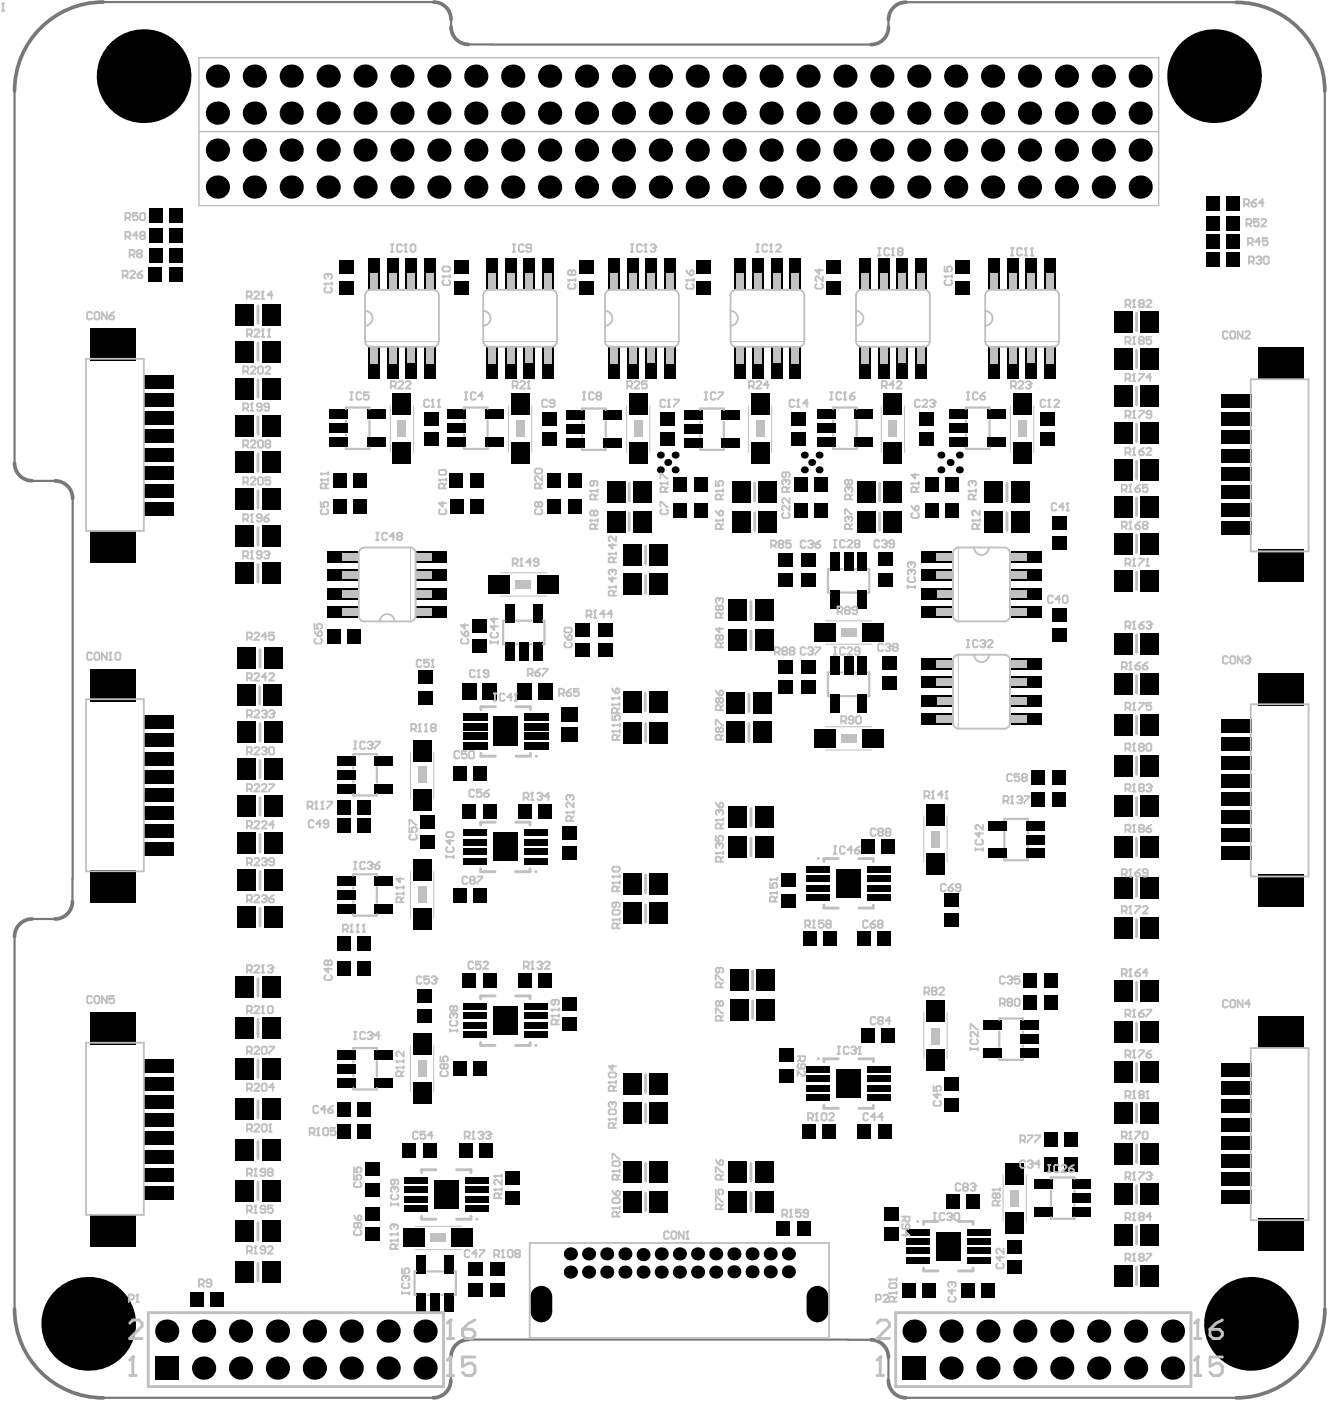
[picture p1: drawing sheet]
<svg xmlns="http://www.w3.org/2000/svg" width="304mm" height="321mm" viewBox="0 0 304 321" stroke-linecap="round" stroke-linejoin="round" font-family="sans-serif">
<g fill="#000">
<path d="M124 294.3v2.5zM124 294.3a2.5 2.5 0 0 1 2.5 2.5h-2.5z"/>
<path d="M121.5 296.8h2.5zM122.4 294.9l1-.5 .6-.1v2.5h-2.5a2.5 2.5 0 0 1 .9-1.9z"/>
<path d="M187.2 294.3v2.5zM187.2 294.3a2.5 2.5 0 0 1 2.5 2.5h-2.5z"/>
<path d="M184.7 296.8h2.5zM185.6 294.9l1-.5 .6-.1v2.5h-2.5a2.5 2.5 0 0 1 .9-1.9z"/>
<path d="M124 300.2v2.5zM121.5 300.2h2.5v2.5a2.5 2.5 0 0 1-2.5-2.5z"/>
<path d="M124 300.2h2.5zM124 300.2h2.5a2.5 2.5 0 0 1-2.5 2.5z"/>
<path d="M187.2 300.2v2.5zM184.7 300.2h2.5v2.5a2.5 2.5 0 0 1-2.5-2.5z"/>
<path d="M187.2 300.2h2.5zM187.2 300.2h2.5a2.5 2.5 0 0 1-2.5 2.5z"/>
<circle cx="32.9" cy="17.4" r="10.7"/>
<circle cx="49.8" cy="17.4" r="2.66"/>
<circle cx="58.2" cy="17.4" r="2.66"/>
<circle cx="66.7" cy="17.4" r="2.66"/>
<circle cx="75.1" cy="17.4" r="2.66"/>
<circle cx="83.6" cy="17.4" r="2.66"/>
<circle cx="92" cy="17.4" r="2.66"/>
<circle cx="100.5" cy="17.4" r="2.66"/>
<circle cx="109" cy="17.4" r="2.66"/>
<circle cx="117.4" cy="17.4" r="2.66"/>
<circle cx="125.9" cy="17.4" r="2.66"/>
<circle cx="134.3" cy="17.4" r="2.66"/>
<circle cx="142.8" cy="17.4" r="2.66"/>
<circle cx="151.2" cy="17.4" r="2.66"/>
<circle cx="159.7" cy="17.4" r="2.66"/>
<circle cx="168.1" cy="17.4" r="2.66"/>
<circle cx="176.6" cy="17.4" r="2.66"/>
<circle cx="185" cy="17.4" r="2.66"/>
<circle cx="193.5" cy="17.4" r="2.66"/>
<circle cx="201.9" cy="17.4" r="2.66"/>
<circle cx="210.4" cy="17.4" r="2.66"/>
<circle cx="218.8" cy="17.4" r="2.66"/>
<circle cx="227.3" cy="17.4" r="2.66"/>
<circle cx="235.7" cy="17.4" r="2.66"/>
<circle cx="244.2" cy="17.4" r="2.66"/>
<circle cx="252.6" cy="17.4" r="2.66"/>
<circle cx="261.1" cy="17.4" r="2.66"/>
<circle cx="278" cy="17.4" r="10.7"/>
<circle cx="49.8" cy="25.9" r="2.66"/>
<circle cx="49.8" cy="34.4" r="2.66"/>
<circle cx="58.2" cy="34.4" r="2.66"/>
<circle cx="58.2" cy="25.9" r="2.66"/>
<circle cx="66.7" cy="25.9" r="2.66"/>
<circle cx="66.7" cy="34.4" r="2.66"/>
<circle cx="75.1" cy="34.4" r="2.66"/>
<circle cx="75.1" cy="25.9" r="2.66"/>
<circle cx="83.6" cy="25.9" r="2.66"/>
<circle cx="83.6" cy="34.4" r="2.66"/>
<circle cx="92" cy="25.9" r="2.66"/>
<circle cx="92" cy="34.4" r="2.66"/>
<circle cx="100.5" cy="25.9" r="2.66"/>
<circle cx="100.5" cy="34.4" r="2.66"/>
<circle cx="109" cy="25.9" r="2.66"/>
<circle cx="109" cy="34.4" r="2.66"/>
<circle cx="117.4" cy="25.9" r="2.66"/>
<circle cx="117.4" cy="34.4" r="2.66"/>
<circle cx="125.9" cy="25.9" r="2.66"/>
<circle cx="125.9" cy="34.4" r="2.66"/>
<circle cx="134.3" cy="25.9" r="2.66"/>
<circle cx="134.3" cy="34.4" r="2.66"/>
<circle cx="142.8" cy="25.9" r="2.66"/>
<circle cx="142.8" cy="34.4" r="2.66"/>
<circle cx="151.2" cy="25.9" r="2.66"/>
<circle cx="151.2" cy="34.4" r="2.66"/>
<circle cx="159.7" cy="25.9" r="2.66"/>
<circle cx="159.7" cy="34.4" r="2.66"/>
<circle cx="168.1" cy="25.9" r="2.66"/>
<circle cx="168.1" cy="34.4" r="2.66"/>
<circle cx="176.6" cy="25.9" r="2.66"/>
<circle cx="176.6" cy="34.4" r="2.66"/>
<circle cx="185" cy="34.4" r="2.66"/>
<circle cx="185" cy="25.9" r="2.66"/>
<circle cx="193.5" cy="34.4" r="2.66"/>
<circle cx="193.5" cy="25.9" r="2.66"/>
<circle cx="201.9" cy="34.4" r="2.66"/>
<circle cx="201.9" cy="25.9" r="2.66"/>
<circle cx="210.4" cy="34.4" r="2.66"/>
<circle cx="210.4" cy="25.9" r="2.66"/>
<circle cx="218.8" cy="34.4" r="2.66"/>
<circle cx="218.8" cy="25.9" r="2.66"/>
<circle cx="227.3" cy="25.9" r="2.66"/>
<circle cx="227.3" cy="34.4" r="2.66"/>
<circle cx="235.7" cy="25.9" r="2.66"/>
<circle cx="235.7" cy="34.4" r="2.66"/>
<circle cx="244.2" cy="25.9" r="2.66"/>
<circle cx="244.2" cy="34.4" r="2.66"/>
<circle cx="252.6" cy="25.9" r="2.66"/>
<circle cx="252.6" cy="34.4" r="2.66"/>
<circle cx="261.1" cy="34.4" r="2.66"/>
<circle cx="261.1" cy="25.9" r="2.66"/>
<circle cx="49.8" cy="42.8" r="2.66"/>
<circle cx="58.2" cy="42.8" r="2.66"/>
<circle cx="66.7" cy="42.8" r="2.66"/>
<circle cx="75.1" cy="42.8" r="2.66"/>
<circle cx="83.6" cy="42.8" r="2.66"/>
<circle cx="92" cy="42.8" r="2.66"/>
<circle cx="100.5" cy="42.8" r="2.66"/>
<circle cx="109" cy="42.8" r="2.66"/>
<circle cx="117.4" cy="42.8" r="2.66"/>
<circle cx="125.9" cy="42.8" r="2.66"/>
<circle cx="134.3" cy="42.8" r="2.66"/>
<circle cx="142.8" cy="42.8" r="2.66"/>
<circle cx="151.2" cy="42.8" r="2.66"/>
<circle cx="159.7" cy="42.8" r="2.66"/>
<circle cx="168.1" cy="42.8" r="2.66"/>
<circle cx="176.6" cy="42.8" r="2.66"/>
<circle cx="185" cy="42.8" r="2.66"/>
<circle cx="193.5" cy="42.8" r="2.66"/>
<circle cx="201.9" cy="42.8" r="2.66"/>
<circle cx="210.4" cy="42.8" r="2.66"/>
<circle cx="218.8" cy="42.8" r="2.66"/>
<circle cx="227.3" cy="42.8" r="2.66"/>
<circle cx="235.7" cy="42.8" r="2.66"/>
<circle cx="244.2" cy="42.8" r="2.66"/>
<circle cx="252.6" cy="42.8" r="2.66"/>
<circle cx="261.1" cy="42.8" r="2.66"/>
<circle cx="151.2" cy="104.2" r=".8"/>
<circle cx="151.2" cy="107.5" r=".8"/>
<circle cx="152.9" cy="105.9" r=".8"/>
<circle cx="154.6" cy="104.2" r=".8"/>
<circle cx="154.6" cy="107.5" r=".8"/>
<circle cx="184.2" cy="104.2" r=".8"/>
<circle cx="184.2" cy="107.5" r=".8"/>
<circle cx="185.9" cy="105.9" r=".8"/>
<circle cx="187.6" cy="107.5" r=".8"/>
<circle cx="187.6" cy="104.2" r=".8"/>
<circle cx="215.5" cy="107.5" r=".8"/>
<circle cx="215.5" cy="104.2" r=".8"/>
<circle cx="217.6" cy="105.9" r=".8"/>
<circle cx="219.7" cy="104.2" r=".8"/>
<circle cx="219.7" cy="107.5" r=".8"/>
<circle cx="114.4" cy="166.1" r=".8"/>
<circle cx="114.4" cy="168.9" r=".8"/>
<circle cx="115.8" cy="167.4" r=".8"/>
<circle cx="117.2" cy="166.1" r=".8"/>
<circle cx="117.2" cy="168.9" r=".8"/>
<circle cx="114" cy="195.2" r=".8"/>
<circle cx="114.1" cy="192.7" r=".8"/>
<circle cx="115.7" cy="193.9" r=".8"/>
<circle cx="117.4" cy="195.2" r=".8"/>
<circle cx="117.5" cy="192.7" r=".8"/>
<circle cx="192.7" cy="203.6" r=".8"/>
<circle cx="192.7" cy="200.5" r=".8"/>
<circle cx="194.2" cy="202.2" r=".8"/>
<circle cx="195.9" cy="200.5" r=".8"/>
<circle cx="196" cy="203.6" r=".8"/>
<circle cx="114" cy="235.3" r=".8"/>
<circle cx="114" cy="231.9" r=".8"/>
<circle cx="115.7" cy="233.6" r=".8"/>
<circle cx="117.4" cy="235.3" r=".8"/>
<circle cx="117.4" cy="231.9" r=".8"/>
<circle cx="192.9" cy="246" r=".8"/>
<circle cx="193" cy="249" r=".8"/>
<circle cx="194.3" cy="247.4" r=".8"/>
<circle cx="195.7" cy="249" r=".8"/>
<circle cx="195.7" cy="246" r=".8"/>
<circle cx="100.5" cy="275.1" r=".8"/>
<circle cx="100.5" cy="271.7" r=".8"/>
<circle cx="102.2" cy="273.4" r=".8"/>
<circle cx="103.8" cy="275.1" r=".8"/>
<circle cx="103.8" cy="271.7" r=".8"/>
<circle cx="130.6" cy="287" r="1.5"/>
<circle cx="130.6" cy="291.2" r="1.5"/>
<circle cx="134.8" cy="291.2" r="1.5"/>
<circle cx="134.8" cy="287" r="1.5"/>
<circle cx="138.9" cy="291.2" r="1.5"/>
<circle cx="138.9" cy="287" r="1.5"/>
<circle cx="143.1" cy="291.2" r="1.5"/>
<circle cx="143.1" cy="287" r="1.5"/>
<circle cx="147.3" cy="287.2" r="1.5"/>
<circle cx="147.3" cy="291.2" r="1.5"/>
<circle cx="151.4" cy="287" r="1.5"/>
<circle cx="151.4" cy="291.2" r="1.5"/>
<circle cx="155.6" cy="287" r="1.5"/>
<circle cx="155.6" cy="291.2" r="1.5"/>
<circle cx="159.7" cy="287" r="1.5"/>
<circle cx="159.7" cy="291.2" r="1.5"/>
<circle cx="163.9" cy="291.2" r="1.5"/>
<circle cx="163.9" cy="287" r="1.5"/>
<circle cx="168.1" cy="291.1" r="1.5"/>
<circle cx="168.1" cy="287" r="1.5"/>
<circle cx="172.2" cy="287" r="1.5"/>
<circle cx="172.2" cy="291.1" r="1.5"/>
<circle cx="176.4" cy="291.1" r="1.5"/>
<circle cx="176.4" cy="287" r="1.5"/>
<circle cx="180.5" cy="291.1" r="1.5"/>
<circle cx="180.5" cy="287" r="1.5"/>
<circle cx="215.5" cy="286.9" r=".8"/>
<circle cx="215.5" cy="283.6" r=".8"/>
<circle cx="217.1" cy="285.2" r=".8"/>
<circle cx="218.8" cy="283.6" r=".8"/>
<circle cx="218.8" cy="286.9" r=".8"/>
<circle cx="20.2" cy="303" r="10.7"/>
<circle cx="38.2" cy="304.7" r="2.66"/>
<circle cx="46.6" cy="304.7" r="2.66"/>
<circle cx="46.6" cy="313.1" r="2.66"/>
<circle cx="55.1" cy="304.7" r="2.66"/>
<circle cx="55.1" cy="313.1" r="2.66"/>
<circle cx="63.5" cy="304.7" r="2.66"/>
<circle cx="63.5" cy="313.1" r="2.66"/>
<circle cx="72" cy="304.7" r="2.66"/>
<circle cx="72" cy="313.1" r="2.66"/>
<circle cx="80.4" cy="313.1" r="2.66"/>
<circle cx="80.4" cy="304.7" r="2.66"/>
<circle cx="88.9" cy="304.7" r="2.66"/>
<circle cx="88.9" cy="313.1" r="2.66"/>
<circle cx="97.3" cy="304.7" r="2.66"/>
<circle cx="97.3" cy="313.1" r="2.66"/>
<circle cx="209.3" cy="304.7" r="2.66"/>
<circle cx="217.8" cy="304.7" r="2.66"/>
<circle cx="217.8" cy="313.1" r="2.66"/>
<circle cx="226.2" cy="304.7" r="2.66"/>
<circle cx="226.2" cy="313.1" r="2.66"/>
<circle cx="234.7" cy="313.1" r="2.66"/>
<circle cx="234.7" cy="304.7" r="2.66"/>
<circle cx="243.1" cy="304.7" r="2.66"/>
<circle cx="243.1" cy="313.1" r="2.66"/>
<circle cx="251.6" cy="313.1" r="2.66"/>
<circle cx="251.6" cy="304.7" r="2.66"/>
<circle cx="260" cy="313.1" r="2.66"/>
<circle cx="260" cy="304.7" r="2.66"/>
<circle cx="268.5" cy="313.1" r="2.66"/>
<circle cx="268.5" cy="304.7" r="2.66"/>
<circle cx="286.5" cy="303" r="10.7"/>
</g>
<g fill="#000">
<path d="M34.1 47.7h3v3.4h-3z" fill-rule="evenodd"/>
<path d="M34.1 52.3h3v3.3h-3z" fill-rule="evenodd"/>
<path d="M34.1 56.7h3v3.4h-3z" fill-rule="evenodd"/>
<path d="M38.8 47.7h3v3.4h-3z" fill-rule="evenodd"/>
<path d="M38.8 52.3h3v3.3h-3z" fill-rule="evenodd"/>
<path d="M38.8 56.7h3v3.4h-3z" fill-rule="evenodd"/>
<path d="M84.4 59.1h2.6v7.1h-2.6z" fill-rule="evenodd"/>
<path d="M88.7 59.1h2.5v7.1h-2.5z" fill-rule="evenodd"/>
<path d="M92.9 59.1h2.5v7.1h-2.5z" fill-rule="evenodd"/>
<path d="M97.1 59.1h2.6v7.1h-2.6z" fill-rule="evenodd"/>
<path d="M111.5 59.1h2.5v7.1h-2.5z" fill-rule="evenodd"/>
<path d="M115.7 59.1h2.5v7.1h-2.5z" fill-rule="evenodd"/>
<path d="M119.9 59.1h2.6v7.1h-2.6z" fill-rule="evenodd"/>
<path d="M124.2 59.1h2.5v7.1h-2.5z" fill-rule="evenodd"/>
<path d="M139.4 59.1h2.5v7.1h-2.5z" fill-rule="evenodd"/>
<path d="M143.6 59.1h2.5v7.1h-2.5z" fill-rule="evenodd"/>
<path d="M147.8 59.1h2.6v7.1h-2.6z" fill-rule="evenodd"/>
<path d="M152.1 59.1h2.5v7.1h-2.5z" fill-rule="evenodd"/>
<path d="M168.1 59.1h2.6v7.1h-2.6z" fill-rule="evenodd"/>
<path d="M172.4 59.1h2.5v7.1h-2.5z" fill-rule="evenodd"/>
<path d="M176.6 59.1h2.5v7.1h-2.5z" fill-rule="evenodd"/>
<path d="M180.8 59.1h2.5v7.1h-2.5z" fill-rule="evenodd"/>
<path d="M196.9 59.1h2.5v7.1h-2.5z" fill-rule="evenodd"/>
<path d="M201.1 59.1h2.5v7.1h-2.5z" fill-rule="evenodd"/>
<path d="M205.3 59.1h2.5v7.1h-2.5z" fill-rule="evenodd"/>
<path d="M209.5 59.1h2.6v7.1h-2.6z" fill-rule="evenodd"/>
<path d="M226.4 59.1h2.6v7.1h-2.6z" fill-rule="evenodd"/>
<path d="M230.7 59.1h2.5v7.1h-2.5z" fill-rule="evenodd"/>
<path d="M234.9 59.1h2.5v7.1h-2.5z" fill-rule="evenodd"/>
<path d="M239.1 59.1h2.6v7.1h-2.6z" fill-rule="evenodd"/>
<path d="M276.2 53.7h3v3.3h-3z" fill-rule="evenodd"/>
<path d="M276.2 45h3v3.3h-3z" fill-rule="evenodd"/>
<path d="M276.2 49.6h3v3.3h-3z" fill-rule="evenodd"/>
<path d="M280.9 53.7h2.9v3.3h-2.9z" fill-rule="evenodd"/>
<path d="M280.9 45h2.9v3.3h-2.9z" fill-rule="evenodd"/>
<path d="M280.9 49.6h2.9v3.3h-2.9z" fill-rule="evenodd"/>
<path d="M34.1 61.2h3v3.3h-3z" fill-rule="evenodd"/>
<path d="M38.8 61.2h2.9v3.3h-2.9z" fill-rule="evenodd"/>
<path d="M53.9 69.5h4.4v5h-4.4z" fill-rule="evenodd"/>
<path d="M59.9 69.5h4.3v5h-4.3z" fill-rule="evenodd"/>
<path d="M77.7 64.4h3.3v3h-3.3z" fill-rule="evenodd"/>
<path d="M77.7 59.7h3.3v3h-3.3z" fill-rule="evenodd"/>
<path d="M84.4 79.5h2.6v7.1h-2.6z" fill-rule="evenodd"/>
<path d="M88.7 79.5h2.5v7.1h-2.5z" fill-rule="evenodd"/>
<path d="M92.9 79.5h2.5v7.1h-2.5z" fill-rule="evenodd"/>
<path d="M97.1 79.5h2.6v7.1h-2.6z" fill-rule="evenodd"/>
<path d="M103.9 64.4h3.3v3h-3.3z" fill-rule="evenodd"/>
<path d="M103.9 59.7h3.3v3h-3.3z" fill-rule="evenodd"/>
<path d="M111.5 79.5h2.5v7.1h-2.5z" fill-rule="evenodd"/>
<path d="M115.7 79.5h2.5v7.1h-2.5z" fill-rule="evenodd"/>
<path d="M119.9 79.5h2.6v7.1h-2.6z" fill-rule="evenodd"/>
<path d="M124.2 79.5h2.5v7.1h-2.5z" fill-rule="evenodd"/>
<path d="M132.6 64.4h3.4v3h-3.4z" fill-rule="evenodd"/>
<path d="M132.6 59.7h3.4v3h-3.4z" fill-rule="evenodd"/>
<path d="M139.4 79.5h2.5v7.1h-2.5z" fill-rule="evenodd"/>
<path d="M143.6 79.5h2.5v7.1h-2.5z" fill-rule="evenodd"/>
<path d="M147.8 79.5h2.6v7.1h-2.6z" fill-rule="evenodd"/>
<path d="M152.1 79.5h2.5v7.1h-2.5z" fill-rule="evenodd"/>
<path d="M159.5 64.4h3.3v3h-3.3z" fill-rule="evenodd"/>
<path d="M159.5 59.7h3.3v3h-3.3z" fill-rule="evenodd"/>
<path d="M168.1 79.5h2.6v7.1h-2.6z" fill-rule="evenodd"/>
<path d="M172.4 79.5h2.5v7.1h-2.5z" fill-rule="evenodd"/>
<path d="M176.6 79.5h2.5v7.1h-2.5z" fill-rule="evenodd"/>
<path d="M180.8 79.5h2.5v7.1h-2.5z" fill-rule="evenodd"/>
<path d="M189.3 64.4h3.3v3h-3.3z" fill-rule="evenodd"/>
<path d="M189.3 59.7h3.3v3h-3.3z" fill-rule="evenodd"/>
<path d="M196.9 79.5h2.5v7.1h-2.5z" fill-rule="evenodd"/>
<path d="M201.1 79.5h2.5v7.1h-2.5z" fill-rule="evenodd"/>
<path d="M205.3 79.5h2.5v7.1h-2.5z" fill-rule="evenodd"/>
<path d="M209.5 79.5h2.6v7.1h-2.6z" fill-rule="evenodd"/>
<path d="M218.7 64.4h3.3v3h-3.3z" fill-rule="evenodd"/>
<path d="M218.7 59.7h3.3v3h-3.3z" fill-rule="evenodd"/>
<path d="M226.4 79.5h2.6v7.1h-2.6z" fill-rule="evenodd"/>
<path d="M230.7 79.5h2.5v7.1h-2.5z" fill-rule="evenodd"/>
<path d="M234.9 79.5h2.5v7.1h-2.5z" fill-rule="evenodd"/>
<path d="M239.1 79.5h2.6v7.1h-2.6z" fill-rule="evenodd"/>
<path d="M255.1 71.2h4.3v5h-4.3z" fill-rule="evenodd"/>
<path d="M255.1 79.7h4.3v5h-4.3z" fill-rule="evenodd"/>
<path d="M261.1 71.2h4.3v5h-4.3z" fill-rule="evenodd"/>
<path d="M261.1 79.7h4.3v5h-4.3z" fill-rule="evenodd"/>
<path d="M276.2 57.7h3v3.4h-3z" fill-rule="evenodd"/>
<path d="M280.9 57.7h2.9v3.4h-2.9z" fill-rule="evenodd"/>
<path d="M288.2 79.6h10.4v7.4h-10.4z" fill-rule="evenodd"/>
<path d="M20.8 75.2h10.3v7.3h-10.3z" fill-rule="evenodd"/>
<path d="M32.8 94.2h7v3h-7z" fill-rule="evenodd"/>
<path d="M32.8 85.9h7v3h-7z" fill-rule="evenodd"/>
<path d="M32.8 90h7v3h-7z" fill-rule="evenodd"/>
<path d="M53.9 78h4.4v5h-4.4z" fill-rule="evenodd"/>
<path d="M53.9 94.9h4.4v5h-4.4z" fill-rule="evenodd"/>
<path d="M53.9 86.4h4.4v5h-4.4z" fill-rule="evenodd"/>
<path d="M59.9 78h4.3v5h-4.3z" fill-rule="evenodd"/>
<path d="M59.9 94.9h4.3v5h-4.3z" fill-rule="evenodd"/>
<path d="M59.9 86.4h4.3v5h-4.3z" fill-rule="evenodd"/>
<path d="M75.4 93.8h4.3v2.1h-4.3z" fill-rule="evenodd"/>
<path d="M75.4 96.9h4.3v2.2h-4.3z" fill-rule="evenodd"/>
<path d="M84.1 93.8h4.3v2.1h-4.3z" fill-rule="evenodd"/>
<path d="M89.9 90.2h4.3v4.8h-4.3z" fill-rule="evenodd"/>
<path d="M97.1 94.4h3.4v3h-3.4z" fill-rule="evenodd"/>
<path d="M102.5 93.8h4.3v2.1h-4.3z" fill-rule="evenodd"/>
<path d="M102.5 96.9h4.3v2.2h-4.3z" fill-rule="evenodd"/>
<path d="M111.1 93.8h4.3v2.1h-4.3z" fill-rule="evenodd"/>
<path d="M116.9 90.2h4.4v4.8h-4.4z" fill-rule="evenodd"/>
<path d="M124.2 94.4h3.3v3h-3.3z" fill-rule="evenodd"/>
<path d="M129.5 94h4.3v2.2h-4.3z" fill-rule="evenodd"/>
<path d="M129.5 97.2h4.3v2.1h-4.3z" fill-rule="evenodd"/>
<path d="M138.2 94h4.3v2.2h-4.3z" fill-rule="evenodd"/>
<path d="M144 90.2h4.3v4.8h-4.3z" fill-rule="evenodd"/>
<path d="M151.2 94.4h3.4v3h-3.4z" fill-rule="evenodd"/>
<path d="M156.6 94h4.3v2.2h-4.3z" fill-rule="evenodd"/>
<path d="M156.6 97.2h4.3v2.1h-4.3z" fill-rule="evenodd"/>
<path d="M165.2 94h4.3v2.2h-4.3z" fill-rule="evenodd"/>
<path d="M171.9 90.2h4.3v4.8h-4.3z" fill-rule="evenodd"/>
<path d="M181.2 94.4h3.3v3h-3.3z" fill-rule="evenodd"/>
<path d="M187 93.8h4.3v2.1h-4.3z" fill-rule="evenodd"/>
<path d="M187 96.9h4.3v2.2h-4.3z" fill-rule="evenodd"/>
<path d="M195.6 93.8h4.4v2.1h-4.4z" fill-rule="evenodd"/>
<path d="M202.3 90.2h4.3v4.8h-4.3z" fill-rule="evenodd"/>
<path d="M210.4 94.4h3.3v3h-3.3z" fill-rule="evenodd"/>
<path d="M217.4 93.8h4.3v2.1h-4.3z" fill-rule="evenodd"/>
<path d="M217.4 96.9h4.3v2.2h-4.3z" fill-rule="evenodd"/>
<path d="M226.1 93.8h4.3v2.1h-4.3z" fill-rule="evenodd"/>
<path d="M231.9 90.2h4.3v4.8h-4.3z" fill-rule="evenodd"/>
<path d="M238.3 94.4h3.3v3h-3.3z" fill-rule="evenodd"/>
<path d="M255.1 96.6h4.3v5h-4.3z" fill-rule="evenodd"/>
<path d="M255.1 88.1h4.3v5h-4.3z" fill-rule="evenodd"/>
<path d="M261.1 96.6h4.3v5h-4.3z" fill-rule="evenodd"/>
<path d="M261.1 88.1h4.3v5h-4.3z" fill-rule="evenodd"/>
<path d="M279.6 98.6h7v3h-7z" fill-rule="evenodd"/>
<path d="M279.6 94.5h7v3h-7z" fill-rule="evenodd"/>
<path d="M279.6 90.3h7v3h-7z" fill-rule="evenodd"/>
<path d="M32.8 106.7h7v3h-7z" fill-rule="evenodd"/>
<path d="M32.8 98.4h7v3h-7z" fill-rule="evenodd"/>
<path d="M32.8 115h7v3h-7z" fill-rule="evenodd"/>
<path d="M32.8 102.5h7v3h-7z" fill-rule="evenodd"/>
<path d="M32.8 110.9h7v3h-7z" fill-rule="evenodd"/>
<path d="M53.9 111.8h4.4v5h-4.4z" fill-rule="evenodd"/>
<path d="M53.9 103.4h4.4v5h-4.4z" fill-rule="evenodd"/>
<path d="M59.9 111.8h4.3v5h-4.3z" fill-rule="evenodd"/>
<path d="M59.9 103.4h4.3v5h-4.3z" fill-rule="evenodd"/>
<path d="M76.4 108.4h3v3.4h-3z" fill-rule="evenodd"/>
<path d="M76.4 114.3h3v3.4h-3z" fill-rule="evenodd"/>
<path d="M75.4 100.1h4.3v2.2h-4.3z" fill-rule="evenodd"/>
<path d="M81 108.4h3v3.4h-3z" fill-rule="evenodd"/>
<path d="M81 114.3h3v3.4h-3z" fill-rule="evenodd"/>
<path d="M84.1 100.1h4.3v2.2h-4.3z" fill-rule="evenodd"/>
<path d="M89.9 101.3h4.3v4.9h-4.3z" fill-rule="evenodd"/>
<path d="M97.1 99.1h3.4v3h-3.4z" fill-rule="evenodd"/>
<path d="M103 108.4h3v3.4h-3z" fill-rule="evenodd"/>
<path d="M103.2 114.3h3v3.4h-3z" fill-rule="evenodd"/>
<path d="M102.5 100.1h4.3v2.2h-4.3z" fill-rule="evenodd"/>
<path d="M107.7 108.4h3v3.4h-3z" fill-rule="evenodd"/>
<path d="M107.8 114.3h3v3.4h-3z" fill-rule="evenodd"/>
<path d="M111.1 100.1h4.3v2.2h-4.3z" fill-rule="evenodd"/>
<path d="M116.9 101.3h4.4v4.9h-4.4z" fill-rule="evenodd"/>
<path d="M125.4 114.3h3v3.4h-3z" fill-rule="evenodd"/>
<path d="M124.2 99.1h3.3v3h-3.3z" fill-rule="evenodd"/>
<path d="M125.4 108.4h3v3.4h-3z" fill-rule="evenodd"/>
<path d="M130.1 114.3h3v3.4h-3z" fill-rule="evenodd"/>
<path d="M130.1 108.4h3v3.4h-3z" fill-rule="evenodd"/>
<path d="M129.5 100.3h4.3v2.2h-4.3z" fill-rule="evenodd"/>
<path d="M138.2 100.3h4.3v2.2h-4.3z" fill-rule="evenodd"/>
<path d="M138.9 116.9h4.3v5h-4.3z" fill-rule="evenodd"/>
<path d="M138.9 110.1h4.3v5h-4.3z" fill-rule="evenodd"/>
<path d="M144 101.3h4.3v4.9h-4.3z" fill-rule="evenodd"/>
<path d="M144.9 116.9h4.3v5h-4.3z" fill-rule="evenodd"/>
<path d="M144.9 110.1h4.3v5h-4.3z" fill-rule="evenodd"/>
<path d="M154.3 115.2h3v3.3h-3z" fill-rule="evenodd"/>
<path d="M151.2 99.1h3.4v3h-3.4z" fill-rule="evenodd"/>
<path d="M154.3 109.3h3v3.3h-3z" fill-rule="evenodd"/>
<path d="M158.9 115.2h3v3.3h-3z" fill-rule="evenodd"/>
<path d="M156.6 100.3h4.3v2.2h-4.3z" fill-rule="evenodd"/>
<path d="M158.9 109.3h3v3.3h-3z" fill-rule="evenodd"/>
<path d="M165.2 100.3h4.3v2.2h-4.3z" fill-rule="evenodd"/>
<path d="M167.6 116.9h4.4v5h-4.4z" fill-rule="evenodd"/>
<path d="M167.6 110.1h4.4v5h-4.4z" fill-rule="evenodd"/>
<path d="M171.9 101.3h4.3v4.9h-4.3z" fill-rule="evenodd"/>
<path d="M173.6 116.9h4.4v5h-4.4z" fill-rule="evenodd"/>
<path d="M173.6 110.1h4.4v5h-4.4z" fill-rule="evenodd"/>
<path d="M181.8 115.2h3v3.3h-3z" fill-rule="evenodd"/>
<path d="M181.2 99.1h3.3v3h-3.3z" fill-rule="evenodd"/>
<path d="M181.8 109.3h3v3.3h-3z" fill-rule="evenodd"/>
<path d="M186.5 115.2h3v3.3h-3z" fill-rule="evenodd"/>
<path d="M186.5 109.3h3v3.3h-3z" fill-rule="evenodd"/>
<path d="M187 100.1h4.3v2.2h-4.3z" fill-rule="evenodd"/>
<path d="M195.6 100.1h4.4v2.2h-4.4z" fill-rule="evenodd"/>
<path d="M196.3 116.9h4.3v5h-4.3z" fill-rule="evenodd"/>
<path d="M196.3 110.1h4.3v5h-4.3z" fill-rule="evenodd"/>
<path d="M202.2 116.9h4.4v5h-4.4z" fill-rule="evenodd"/>
<path d="M202.2 110.1h4.4v5h-4.4z" fill-rule="evenodd"/>
<path d="M202.3 101.3h4.3v4.9h-4.3z" fill-rule="evenodd"/>
<path d="M211.8 115.2h3v3.3h-3z" fill-rule="evenodd"/>
<path d="M210.4 99.1h3.3v3h-3.3z" fill-rule="evenodd"/>
<path d="M211.8 109.3h3v3.3h-3z" fill-rule="evenodd"/>
<path d="M216.5 115.2h3v3.3h-3z" fill-rule="evenodd"/>
<path d="M216.5 109.3h3v3.3h-3z" fill-rule="evenodd"/>
<path d="M217.4 100.1h4.3v2.2h-4.3z" fill-rule="evenodd"/>
<path d="M225.4 116.9h4.3v5h-4.3z" fill-rule="evenodd"/>
<path d="M225.4 110.1h4.3v5h-4.3z" fill-rule="evenodd"/>
<path d="M226.1 100.1h4.3v2.2h-4.3z" fill-rule="evenodd"/>
<path d="M231.4 116.9h4.3v5h-4.3z" fill-rule="evenodd"/>
<path d="M231.4 110.1h4.3v5h-4.3z" fill-rule="evenodd"/>
<path d="M231.9 101.3h4.3v4.9h-4.3z" fill-rule="evenodd"/>
<path d="M240.8 118.1h3.4v3h-3.4z" fill-rule="evenodd"/>
<path d="M238.3 99.1h3.3v3h-3.3z" fill-rule="evenodd"/>
<path d="M255.1 105.1h4.3v4.9h-4.3z" fill-rule="evenodd"/>
<path d="M255.1 113.5h4.3v5h-4.3z" fill-rule="evenodd"/>
<path d="M261.1 105.1h4.3v4.9h-4.3z" fill-rule="evenodd"/>
<path d="M261.1 113.5h4.3v5h-4.3z" fill-rule="evenodd"/>
<path d="M279.6 119.5h7v3h-7z" fill-rule="evenodd"/>
<path d="M279.6 111.1h7v3h-7z" fill-rule="evenodd"/>
<path d="M279.6 107h7v3h-7z" fill-rule="evenodd"/>
<path d="M279.6 115.3h7v3h-7z" fill-rule="evenodd"/>
<path d="M279.6 102.8h7v3h-7z" fill-rule="evenodd"/>
<path d="M20.8 121.4h10.3v7.3h-10.3z" fill-rule="evenodd"/>
<path d="M53.9 120.3h4.4v5h-4.4z" fill-rule="evenodd"/>
<path d="M53.9 128.7h4.4v5h-4.4z" fill-rule="evenodd"/>
<path d="M59.9 120.3h4.3v5h-4.3z" fill-rule="evenodd"/>
<path d="M59.9 128.7h4.3v5h-4.3z" fill-rule="evenodd"/>
<path d="M74.9 134.6h7.1v2.6h-7.1z" fill-rule="evenodd"/>
<path d="M74.9 126.2h7.1v2.5h-7.1z" fill-rule="evenodd"/>
<path d="M74.9 130.4h7.1v2.5h-7.1z" fill-rule="evenodd"/>
<path d="M95.3 134.6h7.1v2.6h-7.1z" fill-rule="evenodd"/>
<path d="M95.3 126.2h7.1v2.5h-7.1z" fill-rule="evenodd"/>
<path d="M95.3 130.4h7.1v2.5h-7.1z" fill-rule="evenodd"/>
<path d="M111.9 131.6h4.8v4.3h-4.8z" fill-rule="evenodd"/>
<path d="M115.7 138.3h2.2v4.3h-2.2z" fill-rule="evenodd"/>
<path d="M122 138.3h2.2v4.3h-2.2z" fill-rule="evenodd"/>
<path d="M123 131.6h4.8v4.3h-4.8z" fill-rule="evenodd"/>
<path d="M142.7 131.3h4.3v5h-4.3z" fill-rule="evenodd"/>
<path d="M142.7 124.5h4.3v5h-4.3z" fill-rule="evenodd"/>
<path d="M148.7 131.3h4.3v5h-4.3z" fill-rule="evenodd"/>
<path d="M148.7 124.5h4.3v5h-4.3z" fill-rule="evenodd"/>
<path d="M166.8 137.2h4.3v5h-4.3z" fill-rule="evenodd"/>
<path d="M172.8 137.2h4.3v5h-4.3z" fill-rule="evenodd"/>
<path d="M178.3 131.3h3.3v3h-3.3z" fill-rule="evenodd"/>
<path d="M178.3 126.6h3.3v3h-3.3z" fill-rule="evenodd"/>
<path d="M183.4 131.3h3.3v3h-3.3z" fill-rule="evenodd"/>
<path d="M183.4 126.6h3.3v3h-3.3z" fill-rule="evenodd"/>
<path d="M190.1 126.4h2.1v4.4h-2.1z" fill-rule="evenodd"/>
<path d="M190.1 135.1h2.1v4.3h-2.1z" fill-rule="evenodd"/>
<path d="M193.2 126.4h2.2v4.4h-2.2z" fill-rule="evenodd"/>
<path d="M196.4 126.4h2.2v4.4h-2.2z" fill-rule="evenodd"/>
<path d="M196.4 135.1h2.2v4.3h-2.2z" fill-rule="evenodd"/>
<path d="M201.1 126.6h3.3v3h-3.3z" fill-rule="evenodd"/>
<path d="M201.1 131.2h3.3v3h-3.3z" fill-rule="evenodd"/>
<path d="M211 138.9h7.1v2.5h-7.1z" fill-rule="evenodd"/>
<path d="M211 134.6h7.1v2.6h-7.1z" fill-rule="evenodd"/>
<path d="M211 126.2h7.1v2.5h-7.1z" fill-rule="evenodd"/>
<path d="M211 130.4h7.1v2.5h-7.1z" fill-rule="evenodd"/>
<path d="M231.4 138.9h7.1v2.5h-7.1z" fill-rule="evenodd"/>
<path d="M231.4 134.6h7.1v2.6h-7.1z" fill-rule="evenodd"/>
<path d="M231.4 126.2h7.1v2.5h-7.1z" fill-rule="evenodd"/>
<path d="M231.4 130.4h7.1v2.5h-7.1z" fill-rule="evenodd"/>
<path d="M240.8 139.3h3.4v3h-3.4z" fill-rule="evenodd"/>
<path d="M240.8 122.8h3.4v3h-3.4z" fill-rule="evenodd"/>
<path d="M255.1 130.4h4.3v5h-4.3z" fill-rule="evenodd"/>
<path d="M255.1 122h4.3v5h-4.3z" fill-rule="evenodd"/>
<path d="M261.1 130.4h4.3v5h-4.3z" fill-rule="evenodd"/>
<path d="M261.1 122h4.3v5h-4.3z" fill-rule="evenodd"/>
<path d="M288.2 125.8h10.4v7.3h-10.4z" fill-rule="evenodd"/>
<path d="M54.4 148.2h4.3v5h-4.3z" fill-rule="evenodd"/>
<path d="M60.4 148.2h4.3v5h-4.3z" fill-rule="evenodd"/>
<path d="M74.9 138.9h7.1v2.5h-7.1z" fill-rule="evenodd"/>
<path d="M74.9 143.9h3v3.4h-3z" fill-rule="evenodd"/>
<path d="M79.6 143.9h3v3.4h-3z" fill-rule="evenodd"/>
<path d="M95.3 138.9h7.1v2.5h-7.1z" fill-rule="evenodd"/>
<path d="M95.7 153.5h3.4v3h-3.4z" fill-rule="evenodd"/>
<path d="M95.7 158.2h3.4v3h-3.4z" fill-rule="evenodd"/>
<path d="M105.8 156.4h3.3v3.7h-3.3z" fill-rule="evenodd"/>
<path d="M108.1 146.5h3.4v3h-3.4z" fill-rule="evenodd"/>
<path d="M108.1 141.8h3.4v3h-3.4z" fill-rule="evenodd"/>
<path d="M110.5 156.4h3.3v3.7h-3.3z" fill-rule="evenodd"/>
<path d="M115.7 146.9h2.2v4.4h-2.2z" fill-rule="evenodd"/>
<path d="M118.9 146.9h2.1v4.4h-2.1z" fill-rule="evenodd"/>
<path d="M122 146.9h2.2v4.4h-2.2z" fill-rule="evenodd"/>
<path d="M131.8 147.3h3.3v3h-3.3z" fill-rule="evenodd"/>
<path d="M131.8 142.6h3.3v3h-3.3z" fill-rule="evenodd"/>
<path d="M136.9 147.3h3.3v3h-3.3z" fill-rule="evenodd"/>
<path d="M136.9 142.6h3.3v3h-3.3z" fill-rule="evenodd"/>
<path d="M166.3 158.4h4.4v5h-4.4z" fill-rule="evenodd"/>
<path d="M166.8 144h4.3v5h-4.3z" fill-rule="evenodd"/>
<path d="M172.3 158.4h4.4v5h-4.4z" fill-rule="evenodd"/>
<path d="M172.8 144h4.3v5h-4.3z" fill-rule="evenodd"/>
<path d="M178.3 151.1h3.3v3h-3.3z" fill-rule="evenodd"/>
<path d="M178.3 155.8h3.3v3h-3.3z" fill-rule="evenodd"/>
<path d="M183.4 155.8h3.3v3h-3.3z" fill-rule="evenodd"/>
<path d="M183.4 151.1h3.3v3h-3.3z" fill-rule="evenodd"/>
<path d="M186.4 142.6h4.8v4.3h-4.8z" fill-rule="evenodd"/>
<path d="M190.1 150.1h2.1v4.4h-2.1z" fill-rule="evenodd"/>
<path d="M193.2 150.1h2.2v4.4h-2.2z" fill-rule="evenodd"/>
<path d="M196.4 150.1h2.2v4.4h-2.2z" fill-rule="evenodd"/>
<path d="M202 154.9h3.3v3h-3.3z" fill-rule="evenodd"/>
<path d="M202 150.3h3.3v3h-3.3z" fill-rule="evenodd"/>
<path d="M197.6 142.6h4.8v4.3h-4.8z" fill-rule="evenodd"/>
<path d="M211 159.2h7.1v2.5h-7.1z" fill-rule="evenodd"/>
<path d="M211 154.9h7.1v2.6h-7.1z" fill-rule="evenodd"/>
<path d="M211 150.7h7.1v2.5h-7.1z" fill-rule="evenodd"/>
<path d="M231.4 159.2h7.1v2.5h-7.1z" fill-rule="evenodd"/>
<path d="M231.4 154.9h7.1v2.6h-7.1z" fill-rule="evenodd"/>
<path d="M231.4 150.7h7.1v2.5h-7.1z" fill-rule="evenodd"/>
<path d="M240.8 143.9h3.4v3h-3.4z" fill-rule="evenodd"/>
<path d="M255.1 144.8h4.3v5h-4.3z" fill-rule="evenodd"/>
<path d="M255.1 154.1h4.3v5h-4.3z" fill-rule="evenodd"/>
<path d="M261.1 144.8h4.3v5h-4.3z" fill-rule="evenodd"/>
<path d="M261.1 154.1h4.3v5h-4.3z" fill-rule="evenodd"/>
<path d="M288.2 154h10.4v7.4h-10.4z" fill-rule="evenodd"/>
<path d="M20.8 153.1h10.3v7.4h-10.3z" fill-rule="evenodd"/>
<path d="M32.8 172.1h7v3h-7z" fill-rule="evenodd"/>
<path d="M32.8 168h7v3h-7z" fill-rule="evenodd"/>
<path d="M32.8 176.3h7v3h-7z" fill-rule="evenodd"/>
<path d="M32.8 163.8h7v3h-7z" fill-rule="evenodd"/>
<path d="M54.3 156.7h4.3v5h-4.3z" fill-rule="evenodd"/>
<path d="M54.4 173.6h4.3v5h-4.3z" fill-rule="evenodd"/>
<path d="M54.4 165.1h4.3v5h-4.3z" fill-rule="evenodd"/>
<path d="M60.3 156.7h4.3v5h-4.3z" fill-rule="evenodd"/>
<path d="M60.4 173.6h4.3v5h-4.3z" fill-rule="evenodd"/>
<path d="M60.4 165.1h4.3v5h-4.3z" fill-rule="evenodd"/>
<path d="M77.1 179.4h4.3v2.2h-4.3z" fill-rule="evenodd"/>
<path d="M77.1 173.1h4.3v2.2h-4.3z" fill-rule="evenodd"/>
<path d="M77.1 176.3h4.3v2.1h-4.3z" fill-rule="evenodd"/>
<path d="M85.8 179.4h4.3v2.2h-4.3z" fill-rule="evenodd"/>
<path d="M85.8 173.1h4.3v2.2h-4.3z" fill-rule="evenodd"/>
<path d="M94.5 169.4h4.3v4.9h-4.3z" fill-rule="evenodd"/>
<path d="M103.8 175.4h3v3.4h-3z" fill-rule="evenodd"/>
<path d="M108.5 175.4h3v3.4h-3z" fill-rule="evenodd"/>
<path d="M106 169.9h5.6v1.6h-5.6z" fill-rule="evenodd"/>
<path d="M106 165.5h5.6v1.7h-5.6z" fill-rule="evenodd"/>
<path d="M106 167.7h5.6v1.6h-5.6z" fill-rule="evenodd"/>
<path d="M106 163.4h5.6v1.6h-5.6z" fill-rule="evenodd"/>
<path d="M118.5 156.3h3.3v3.7h-3.3z" fill-rule="evenodd"/>
<path d="M112.9 164h5.7v6.8h-5.7z" fill-rule="evenodd"/>
<path d="M123.1 156.3h3.4v3.7h-3.4z" fill-rule="evenodd"/>
<path d="M120 169.9h5.6v1.6h-5.6z" fill-rule="evenodd"/>
<path d="M120 165.5h5.6v1.7h-5.6z" fill-rule="evenodd"/>
<path d="M120 167.7h5.6v1.6h-5.6z" fill-rule="evenodd"/>
<path d="M120 163.4h5.6v1.6h-5.6z" fill-rule="evenodd"/>
<path d="M128.7 166.5h3.7v3.3h-3.7z" fill-rule="evenodd"/>
<path d="M128.7 161.8h3.7v3.4h-3.7z" fill-rule="evenodd"/>
<path d="M142.6 158.2h4.3v5h-4.3z" fill-rule="evenodd"/>
<path d="M142.7 165.2h4.3v5h-4.3z" fill-rule="evenodd"/>
<path d="M148.6 158.2h4.3v5h-4.3z" fill-rule="evenodd"/>
<path d="M148.7 165.2h4.3v5h-4.3z" fill-rule="evenodd"/>
<path d="M166.3 165.1h4.4v5h-4.4z" fill-rule="evenodd"/>
<path d="M172.3 165.1h4.4v5h-4.4z" fill-rule="evenodd"/>
<path d="M186.4 166.8h4.8v4.4h-4.8z" fill-rule="evenodd"/>
<path d="M190.1 158.8h2.1v4.3h-2.1z" fill-rule="evenodd"/>
<path d="M196.4 158.8h2.2v4.3h-2.2z" fill-rule="evenodd"/>
<path d="M197.6 166.8h4.8v4.4h-4.8z" fill-rule="evenodd"/>
<path d="M211 163.4h7.1v2.5h-7.1z" fill-rule="evenodd"/>
<path d="M231.4 163.4h7.1v2.5h-7.1z" fill-rule="evenodd"/>
<path d="M236.3 176.3h3v3.3h-3z" fill-rule="evenodd"/>
<path d="M241 176.3h3v3.3h-3z" fill-rule="evenodd"/>
<path d="M255.1 172.7h4.3v5h-4.3z" fill-rule="evenodd"/>
<path d="M255.1 163.4h4.3v5h-4.3z" fill-rule="evenodd"/>
<path d="M261.1 172.7h4.3v5h-4.3z" fill-rule="evenodd"/>
<path d="M261.1 163.4h4.3v5h-4.3z" fill-rule="evenodd"/>
<path d="M279.6 173h7v3h-7z" fill-rule="evenodd"/>
<path d="M279.6 177.2h7v3h-7z" fill-rule="evenodd"/>
<path d="M279.6 168.9h7v3h-7z" fill-rule="evenodd"/>
<path d="M279.6 164.7h7v3h-7z" fill-rule="evenodd"/>
<path d="M32.8 192.9h7v3h-7z" fill-rule="evenodd"/>
<path d="M32.8 188.8h7v3h-7z" fill-rule="evenodd"/>
<path d="M32.8 180.4h7v3h-7z" fill-rule="evenodd"/>
<path d="M32.8 184.6h7v3h-7z" fill-rule="evenodd"/>
<path d="M54.4 182.1h4.3v4.9h-4.3z" fill-rule="evenodd"/>
<path d="M54.4 190.5h4.3v5h-4.3z" fill-rule="evenodd"/>
<path d="M60.4 182.1h4.3v4.9h-4.3z" fill-rule="evenodd"/>
<path d="M60.4 190.5h4.3v5h-4.3z" fill-rule="evenodd"/>
<path d="M77.3 183.1h3v3.3h-3z" fill-rule="evenodd"/>
<path d="M77.3 187.3h3v3.3h-3z" fill-rule="evenodd"/>
<path d="M81.9 183.1h3v3.3h-3z" fill-rule="evenodd"/>
<path d="M81.9 187.3h3v3.3h-3z" fill-rule="evenodd"/>
<path d="M96.3 186.6h3.3v3h-3.3z" fill-rule="evenodd"/>
<path d="M96.3 191.3h3.3v3h-3.3z" fill-rule="evenodd"/>
<path d="M94.5 196.7h4.3v4.9h-4.3z" fill-rule="evenodd"/>
<path d="M94.5 180.6h4.3v4.8h-4.3z" fill-rule="evenodd"/>
<path d="M106 184h3v3.3h-3z" fill-rule="evenodd"/>
<path d="M106 196.4h5.5v1.5h-5.5z" fill-rule="evenodd"/>
<path d="M106 194.2h5.5v1.5h-5.5z" fill-rule="evenodd"/>
<path d="M106 189.9h5.5v1.5h-5.5z" fill-rule="evenodd"/>
<path d="M106 192h5.5v1.5h-5.5z" fill-rule="evenodd"/>
<path d="M110.6 184h3v3.3h-3z" fill-rule="evenodd"/>
<path d="M112.9 190.5h5.6v6.7h-5.6z" fill-rule="evenodd"/>
<path d="M118.6 184h3v3.3h-3z" fill-rule="evenodd"/>
<path d="M123.3 184h3v3.3h-3z" fill-rule="evenodd"/>
<path d="M120 196.4h5.4v1.5h-5.4z" fill-rule="evenodd"/>
<path d="M120 194.2h5.4v1.5h-5.4z" fill-rule="evenodd"/>
<path d="M120 189.9h5.4v1.5h-5.4z" fill-rule="evenodd"/>
<path d="M120 192h5.4v1.5h-5.4z" fill-rule="evenodd"/>
<path d="M128.9 193.8h3.3v3h-3.3z" fill-rule="evenodd"/>
<path d="M128.9 189.2h3.3v3h-3.3z" fill-rule="evenodd"/>
<path d="M166.8 184.6h4.3v5h-4.3z" fill-rule="evenodd"/>
<path d="M166.8 191.4h4.3v5h-4.3z" fill-rule="evenodd"/>
<path d="M172.8 184.6h4.3v5h-4.3z" fill-rule="evenodd"/>
<path d="M172.8 191.4h4.3v5h-4.3z" fill-rule="evenodd"/>
<path d="M184.6 198.2h5.5v1.5h-5.5z" fill-rule="evenodd"/>
<path d="M197.3 192.2h3v3.3h-3z" fill-rule="evenodd"/>
<path d="M198.6 198.2h5.5v1.5h-5.5z" fill-rule="evenodd"/>
<path d="M201.9 192.2h3v3.3h-3z" fill-rule="evenodd"/>
<path d="M212 184.2h4.4v4.8h-4.4z" fill-rule="evenodd"/>
<path d="M226.2 194.2h4.3v2.2h-4.3z" fill-rule="evenodd"/>
<path d="M226.2 187.9h4.3v2.2h-4.3z" fill-rule="evenodd"/>
<path d="M234.8 194.2h4.4v2.2h-4.4z" fill-rule="evenodd"/>
<path d="M234.8 187.9h4.4v2.2h-4.4z" fill-rule="evenodd"/>
<path d="M234.8 191.1h4.4v2.1h-4.4z" fill-rule="evenodd"/>
<path d="M236.3 181.4h3v3.3h-3z" fill-rule="evenodd"/>
<path d="M241 181.4h3v3.3h-3z" fill-rule="evenodd"/>
<path d="M255.1 182.1h4.3v4.9h-4.3z" fill-rule="evenodd"/>
<path d="M255.1 191.4h4.3v5h-4.3z" fill-rule="evenodd"/>
<path d="M261.1 182.1h4.3v4.9h-4.3z" fill-rule="evenodd"/>
<path d="M261.1 191.4h4.3v5h-4.3z" fill-rule="evenodd"/>
<path d="M279.6 193.9h7v3h-7z" fill-rule="evenodd"/>
<path d="M279.6 185.5h7v3h-7z" fill-rule="evenodd"/>
<path d="M279.6 181.4h7v3h-7z" fill-rule="evenodd"/>
<path d="M279.6 189.7h7v3h-7z" fill-rule="evenodd"/>
<path d="M20.8 199.3h10.3v7.3h-10.3z" fill-rule="evenodd"/>
<path d="M54.4 207.4h4.3v5h-4.3z" fill-rule="evenodd"/>
<path d="M54.4 199h4.3v5h-4.3z" fill-rule="evenodd"/>
<path d="M60.4 207.4h4.3v5h-4.3z" fill-rule="evenodd"/>
<path d="M60.4 199h4.3v5h-4.3z" fill-rule="evenodd"/>
<path d="M77.2 214.2h3v3.3h-3z" fill-rule="evenodd"/>
<path d="M77.1 206.9h4.3v2.2h-4.3z" fill-rule="evenodd"/>
<path d="M77.1 200.6h4.3v2.2h-4.3z" fill-rule="evenodd"/>
<path d="M77.1 203.8h4.3v2.1h-4.3z" fill-rule="evenodd"/>
<path d="M81.9 214.2h3v3.3h-3z" fill-rule="evenodd"/>
<path d="M85.8 206.9h4.3v2.2h-4.3z" fill-rule="evenodd"/>
<path d="M85.8 200.6h4.3v2.2h-4.3z" fill-rule="evenodd"/>
<path d="M94.5 207.9h4.3v4.8h-4.3z" fill-rule="evenodd"/>
<path d="M103.8 203.2h3v3.3h-3z" fill-rule="evenodd"/>
<path d="M108.4 203.2h3v3.3h-3z" fill-rule="evenodd"/>
<path d="M142.7 206.6h4.3v5h-4.3z" fill-rule="evenodd"/>
<path d="M142.7 199.8h4.3v5h-4.3z" fill-rule="evenodd"/>
<path d="M148.7 206.6h4.3v5h-4.3z" fill-rule="evenodd"/>
<path d="M148.7 199.8h4.3v5h-4.3z" fill-rule="evenodd"/>
<path d="M178.9 200h3.3v3h-3.3z" fill-rule="evenodd"/>
<path d="M178.9 204.7h3.3v3h-3.3z" fill-rule="evenodd"/>
<path d="M184.6 200.3h5.5v1.5h-5.5z" fill-rule="evenodd"/>
<path d="M184.6 202.5h5.5v1.5h-5.5z" fill-rule="evenodd"/>
<path d="M184.6 204.7h5.5v1.5h-5.5z" fill-rule="evenodd"/>
<path d="M183.9 213.2h3v3.4h-3z" fill-rule="evenodd"/>
<path d="M191.5 198.9h5.6v6.6h-5.6z" fill-rule="evenodd"/>
<path d="M188.6 213.2h3v3.4h-3z" fill-rule="evenodd"/>
<path d="M196.3 213.2h3v3.4h-3z" fill-rule="evenodd"/>
<path d="M198.6 200.3h5.5v1.5h-5.5z" fill-rule="evenodd"/>
<path d="M198.6 202.5h5.5v1.5h-5.5z" fill-rule="evenodd"/>
<path d="M198.6 204.7h5.5v1.5h-5.5z" fill-rule="evenodd"/>
<path d="M201 213.2h3v3.4h-3z" fill-rule="evenodd"/>
<path d="M212 195.3h4.4v4.9h-4.4z" fill-rule="evenodd"/>
<path d="M216.3 209.1h3.4v3h-3.4z" fill-rule="evenodd"/>
<path d="M216.3 204.4h3.4v3h-3.4z" fill-rule="evenodd"/>
<path d="M255.1 200.7h4.3v5h-4.3z" fill-rule="evenodd"/>
<path d="M255.1 210h4.3v5h-4.3z" fill-rule="evenodd"/>
<path d="M261.1 200.7h4.3v5h-4.3z" fill-rule="evenodd"/>
<path d="M261.1 210h4.3v5h-4.3z" fill-rule="evenodd"/>
<path d="M288.2 200.2h10.4v7.3h-10.4z" fill-rule="evenodd"/>
<path d="M20.8 231.8h10.3v7.3h-10.3z" fill-rule="evenodd"/>
<path d="M53.9 232.8h4.4v5h-4.4z" fill-rule="evenodd"/>
<path d="M53.9 223.5h4.4v5h-4.4z" fill-rule="evenodd"/>
<path d="M59.9 232.8h4.3v5h-4.3z" fill-rule="evenodd"/>
<path d="M59.9 223.5h4.3v5h-4.3z" fill-rule="evenodd"/>
<path d="M77.2 220.1h3v3.3h-3z" fill-rule="evenodd"/>
<path d="M81.9 220.1h3v3.3h-3z" fill-rule="evenodd"/>
<path d="M95.5 226.4h3.3v3h-3.3z" fill-rule="evenodd"/>
<path d="M95.5 231.1h3.3v3h-3.3z" fill-rule="evenodd"/>
<path d="M94.5 236.6h4.3v4.8h-4.3z" fill-rule="evenodd"/>
<path d="M106 222.7h3v3.3h-3z" fill-rule="evenodd"/>
<path d="M106 234h5.5v1.5h-5.5z" fill-rule="evenodd"/>
<path d="M106 229.6h5.5v1.5h-5.5z" fill-rule="evenodd"/>
<path d="M106 231.8h5.5v1.5h-5.5z" fill-rule="evenodd"/>
<path d="M106 236.1h5.5v1.5h-5.5z" fill-rule="evenodd"/>
<path d="M110.6 222.7h3v3.3h-3z" fill-rule="evenodd"/>
<path d="M112.9 230.3h5.6v6.6h-5.6z" fill-rule="evenodd"/>
<path d="M118.7 222.7h2.9v3.3h-2.9z" fill-rule="evenodd"/>
<path d="M123.3 222.7h3v3.3h-3z" fill-rule="evenodd"/>
<path d="M120 234h5.4v1.5h-5.4z" fill-rule="evenodd"/>
<path d="M120 229.6h5.4v1.5h-5.4z" fill-rule="evenodd"/>
<path d="M120 231.8h5.4v1.5h-5.4z" fill-rule="evenodd"/>
<path d="M120 236.1h5.5v1.5h-5.5z" fill-rule="evenodd"/>
<path d="M128.9 233h3.3v3h-3.3z" fill-rule="evenodd"/>
<path d="M128.9 228.3h3.3v3h-3.3z" fill-rule="evenodd"/>
<path d="M167.2 228.6h4.3v5h-4.3z" fill-rule="evenodd"/>
<path d="M167.2 221.8h4.3v5h-4.3z" fill-rule="evenodd"/>
<path d="M173.2 228.6h4.3v5h-4.3z" fill-rule="evenodd"/>
<path d="M173.2 221.8h4.3v5h-4.3z" fill-rule="evenodd"/>
<path d="M197.3 235.3h3v3.4h-3z" fill-rule="evenodd"/>
<path d="M201.9 235.3h3v3.4h-3z" fill-rule="evenodd"/>
<path d="M212 229.1h4.4v4.8h-4.4z" fill-rule="evenodd"/>
<path d="M225 233.6h4.4v2.2h-4.4z" fill-rule="evenodd"/>
<path d="M233.7 236.8h4.3v2.1h-4.3z" fill-rule="evenodd"/>
<path d="M233.7 233.6h4.3v2.2h-4.3z" fill-rule="evenodd"/>
<path d="M234.5 227.7h2.9v3.4h-2.9z" fill-rule="evenodd"/>
<path d="M234.5 222.7h2.9v3.3h-2.9z" fill-rule="evenodd"/>
<path d="M239.1 227.7h3v3.4h-3z" fill-rule="evenodd"/>
<path d="M239.1 222.7h3v3.3h-3z" fill-rule="evenodd"/>
<path d="M255.1 233.7h4.3v5h-4.3z" fill-rule="evenodd"/>
<path d="M255.1 224.4h4.3v5h-4.3z" fill-rule="evenodd"/>
<path d="M261.1 233.7h4.3v5h-4.3z" fill-rule="evenodd"/>
<path d="M261.1 224.4h4.3v5h-4.3z" fill-rule="evenodd"/>
<path d="M288.2 232.7h10.4v7.4h-10.4z" fill-rule="evenodd"/>
<path d="M32.8 254.9h7v3h-7z" fill-rule="evenodd"/>
<path d="M32.8 246.6h7v3h-7z" fill-rule="evenodd"/>
<path d="M32.8 242.4h7v3h-7z" fill-rule="evenodd"/>
<path d="M32.8 250.7h7v3h-7z" fill-rule="evenodd"/>
<path d="M53.9 251.4h4.4v5h-4.4z" fill-rule="evenodd"/>
<path d="M53.9 242.1h4.4v5h-4.4z" fill-rule="evenodd"/>
<path d="M59.9 251.4h4.3v5h-4.3z" fill-rule="evenodd"/>
<path d="M59.9 242.1h4.3v5h-4.3z" fill-rule="evenodd"/>
<path d="M77.2 252.3h3v3.3h-3z" fill-rule="evenodd"/>
<path d="M77.1 246.7h4.3v2.2h-4.3z" fill-rule="evenodd"/>
<path d="M77.1 240.4h4.3v2.1h-4.3z" fill-rule="evenodd"/>
<path d="M77.1 243.5h4.3v2.2h-4.3z" fill-rule="evenodd"/>
<path d="M81.9 252.3h3v3.3h-3z" fill-rule="evenodd"/>
<path d="M85.8 246.7h4.3v2.2h-4.3z" fill-rule="evenodd"/>
<path d="M85.8 240.4h4.3v2.1h-4.3z" fill-rule="evenodd"/>
<path d="M94.5 247.7h4.3v4.8h-4.3z" fill-rule="evenodd"/>
<path d="M103.8 243h3v3.3h-3z" fill-rule="evenodd"/>
<path d="M108.4 243h3v3.3h-3z" fill-rule="evenodd"/>
<path d="M142.7 252.3h4.3v5h-4.3z" fill-rule="evenodd"/>
<path d="M142.7 245.5h4.3v5h-4.3z" fill-rule="evenodd"/>
<path d="M148.7 252.3h4.3v5h-4.3z" fill-rule="evenodd"/>
<path d="M148.7 245.5h4.3v5h-4.3z" fill-rule="evenodd"/>
<path d="M178.4 240.1h3.4v3h-3.4z" fill-rule="evenodd"/>
<path d="M178.4 244.7h3.4v3h-3.4z" fill-rule="evenodd"/>
<path d="M184.6 250.5h5.5v1.5h-5.5z" fill-rule="evenodd"/>
<path d="M184.6 244h5.5v1.5h-5.5z" fill-rule="evenodd"/>
<path d="M184.6 246.2h5.5v1.5h-5.5z" fill-rule="evenodd"/>
<path d="M184.6 248.3h5.5v1.5h-5.5z" fill-rule="evenodd"/>
<path d="M183.7 257.3h3v3.4h-3z" fill-rule="evenodd"/>
<path d="M188.4 257.3h3v3.4h-3z" fill-rule="evenodd"/>
<path d="M191.5 244.7h5.6v6.6h-5.6z" fill-rule="evenodd"/>
<path d="M198.6 250.5h5.5v1.5h-5.5z" fill-rule="evenodd"/>
<path d="M198.6 244h5.5v1.5h-5.5z" fill-rule="evenodd"/>
<path d="M198.6 246.2h5.5v1.5h-5.5z" fill-rule="evenodd"/>
<path d="M198.6 248.3h5.5v1.5h-5.5z" fill-rule="evenodd"/>
<path d="M212 240.3h4.4v4.8h-4.4z" fill-rule="evenodd"/>
<path d="M216.3 246.7h3.4v3h-3.4z" fill-rule="evenodd"/>
<path d="M216.3 251.4h3.4v3h-3.4z" fill-rule="evenodd"/>
<path d="M225 239.9h4.4v2.2h-4.4z" fill-rule="evenodd"/>
<path d="M233.7 239.9h4.3v2.2h-4.3z" fill-rule="evenodd"/>
<path d="M239.1 259h3v3.4h-3z" fill-rule="evenodd"/>
<path d="M243.8 259h3v3.4h-3z" fill-rule="evenodd"/>
<path d="M255.1 252.3h4.3v5h-4.3z" fill-rule="evenodd"/>
<path d="M255.1 243h4.3v5h-4.3z" fill-rule="evenodd"/>
<path d="M261.1 252.3h4.3v5h-4.3z" fill-rule="evenodd"/>
<path d="M261.1 243h4.3v5h-4.3z" fill-rule="evenodd"/>
<path d="M279.6 255.9h7v3h-7z" fill-rule="evenodd"/>
<path d="M279.6 247.6h7v3h-7z" fill-rule="evenodd"/>
<path d="M279.6 251.7h7v3h-7z" fill-rule="evenodd"/>
<path d="M279.6 243.4h7v3h-7z" fill-rule="evenodd"/>
<path d="M32.8 267.4h7v3h-7z" fill-rule="evenodd"/>
<path d="M32.8 263.2h7v3h-7z" fill-rule="evenodd"/>
<path d="M32.8 259.1h7v3h-7z" fill-rule="evenodd"/>
<path d="M32.8 271.6h7v3h-7z" fill-rule="evenodd"/>
<path d="M53.9 260.7h4.4v5h-4.4z" fill-rule="evenodd"/>
<path d="M53.9 270.1h4.4v5h-4.4z" fill-rule="evenodd"/>
<path d="M59.9 260.7h4.3v5h-4.3z" fill-rule="evenodd"/>
<path d="M59.9 270.1h4.3v5h-4.3z" fill-rule="evenodd"/>
<path d="M77.2 257.3h3v3.4h-3z" fill-rule="evenodd"/>
<path d="M81.9 257.3h3v3.4h-3z" fill-rule="evenodd"/>
<path d="M83.6 266.2h3.4v3h-3.4z" fill-rule="evenodd"/>
<path d="M83.6 270.8h3.4v3h-3.4z" fill-rule="evenodd"/>
<path d="M83.6 276.3h3.4v3h-3.4z" fill-rule="evenodd"/>
<path d="M92.2 261.6h3v3.3h-3z" fill-rule="evenodd"/>
<path d="M92.5 273.7h5.4v1.5h-5.4z" fill-rule="evenodd"/>
<path d="M92.5 269.4h5.4v1.5h-5.4z" fill-rule="evenodd"/>
<path d="M92.5 275.9h5.4v1.5h-5.4z" fill-rule="evenodd"/>
<path d="M92.5 271.6h5.4v1.5h-5.4z" fill-rule="evenodd"/>
<path d="M96.9 261.6h3v3.3h-3z" fill-rule="evenodd"/>
<path d="M99.4 270.1h5.6v6.6h-5.6z" fill-rule="evenodd"/>
<path d="M105.1 261.6h3v3.3h-3z" fill-rule="evenodd"/>
<path d="M109.8 261.6h3v3.3h-3z" fill-rule="evenodd"/>
<path d="M106.4 273.7h5.5v1.5h-5.5z" fill-rule="evenodd"/>
<path d="M106.4 269.4h5.5v1.5h-5.5z" fill-rule="evenodd"/>
<path d="M106.4 275.9h5.5v1.5h-5.5z" fill-rule="evenodd"/>
<path d="M106.4 271.6h5.5v1.5h-5.5z" fill-rule="evenodd"/>
<path d="M115.7 268.1h3.4v3h-3.4z" fill-rule="evenodd"/>
<path d="M115.7 272.7h3.4v3h-3.4z" fill-rule="evenodd"/>
<path d="M142.7 265.8h4.3v5h-4.3z" fill-rule="evenodd"/>
<path d="M142.7 272.6h4.3v5h-4.3z" fill-rule="evenodd"/>
<path d="M148.7 265.8h4.3v5h-4.3z" fill-rule="evenodd"/>
<path d="M148.7 272.6h4.3v5h-4.3z" fill-rule="evenodd"/>
<path d="M166.8 265.8h4.3v5h-4.3z" fill-rule="evenodd"/>
<path d="M166.8 272.6h4.3v5h-4.3z" fill-rule="evenodd"/>
<path d="M172.8 265.8h4.3v5h-4.3z" fill-rule="evenodd"/>
<path d="M172.8 272.6h4.3v5h-4.3z" fill-rule="evenodd"/>
<path d="M196.4 257.3h3v3.4h-3z" fill-rule="evenodd"/>
<path d="M201.1 257.3h3v3.4h-3z" fill-rule="evenodd"/>
<path d="M202.4 276.3h3.3v3h-3.3z" fill-rule="evenodd"/>
<path d="M216.7 273.4h3v3.4h-3z" fill-rule="evenodd"/>
<path d="M221.4 273.4h3v3.4h-3z" fill-rule="evenodd"/>
<path d="M230.2 266.3h4.3v4.9h-4.3z" fill-rule="evenodd"/>
<path d="M236.9 276.3h4.3v2.2h-4.3z" fill-rule="evenodd"/>
<path d="M236.9 270h4.3v2.2h-4.3z" fill-rule="evenodd"/>
<path d="M239.1 264.8h3v3.3h-3z" fill-rule="evenodd"/>
<path d="M243.8 264.8h3v3.3h-3z" fill-rule="evenodd"/>
<path d="M245.5 276.3h4.3v2.2h-4.3z" fill-rule="evenodd"/>
<path d="M245.5 270h4.3v2.2h-4.3z" fill-rule="evenodd"/>
<path d="M245.5 273.2h4.3v2.1h-4.3z" fill-rule="evenodd"/>
<path d="M255.1 261.6h4.3v5h-4.3z" fill-rule="evenodd"/>
<path d="M255.1 270.9h4.3v5h-4.3z" fill-rule="evenodd"/>
<path d="M261.1 261.6h4.3v5h-4.3z" fill-rule="evenodd"/>
<path d="M261.1 270.9h4.3v5h-4.3z" fill-rule="evenodd"/>
<path d="M279.6 268.4h7v3h-7z" fill-rule="evenodd"/>
<path d="M279.6 260.1h7v3h-7z" fill-rule="evenodd"/>
<path d="M279.6 272.5h7v3h-7z" fill-rule="evenodd"/>
<path d="M279.6 264.2h7v3h-7z" fill-rule="evenodd"/>
<path d="M288.2 278.9h10.4v7.3h-10.4z" fill-rule="evenodd"/>
<path d="M20.8 277.9h10.3v7.3h-10.3z" fill-rule="evenodd"/>
<path d="M43.6 295.8h3v3.3h-3z" fill-rule="evenodd"/>
<path d="M48.2 295.8h3v3.3h-3z" fill-rule="evenodd"/>
<path d="M53.9 288.7h4.4v5h-4.4z" fill-rule="evenodd"/>
<path d="M53.9 279.4h4.4v5h-4.4z" fill-rule="evenodd"/>
<path d="M59.9 288.7h4.3v5h-4.3z" fill-rule="evenodd"/>
<path d="M59.9 279.4h4.3v5h-4.3z" fill-rule="evenodd"/>
<path d="M83.6 281h3.4v3h-3.4z" fill-rule="evenodd"/>
<path d="M92.3 281.2h4.9v4.3h-4.9z" fill-rule="evenodd"/>
<path d="M95.4 295.9h2.2v4.3h-2.2z" fill-rule="evenodd"/>
<path d="M95.4 287.2h2.2v4.3h-2.2z" fill-rule="evenodd"/>
<path d="M98.6 295.9h2.1v4.3h-2.1z" fill-rule="evenodd"/>
<path d="M101.7 295.9h2.2v4.3h-2.2z" fill-rule="evenodd"/>
<path d="M101.7 287.2h2.2v4.3h-2.2z" fill-rule="evenodd"/>
<path d="M103.5 281.2h4.8v4.3h-4.8z" fill-rule="evenodd"/>
<path d="M107.3 289h3.3v3h-3.3z" fill-rule="evenodd"/>
<path d="M107.3 293.7h3.3v3h-3.3z" fill-rule="evenodd"/>
<path d="M112.4 289h3.3v3h-3.3z" fill-rule="evenodd"/>
<path d="M112.4 293.7h3.3v3h-3.3z" fill-rule="evenodd"/>
<path d="M124 294.3l2.5 2.5v3.4l-2.5 2.5-2.5-2.5v-3.4z" fill-rule="evenodd"/>
<path d="M177.9 279.4h3v3.4h-3z" fill-rule="evenodd"/>
<path d="M182.5 279.4h3v3.4h-3z" fill-rule="evenodd"/>
<path d="M187.2 294.3l2.5 2.5v3.4l-2.5 2.5-2.5-2.5v-3.4z" fill-rule="evenodd"/>
<path d="M202.4 281h3.3v3h-3.3z" fill-rule="evenodd"/>
<path d="M207.4 285.6h5.5v1.5h-5.5z" fill-rule="evenodd"/>
<path d="M207.4 287.7h5.5v1.5h-5.5z" fill-rule="evenodd"/>
<path d="M207.4 281.2h5.5v1.5h-5.5z" fill-rule="evenodd"/>
<path d="M207.4 283.4h5.5v1.5h-5.5z" fill-rule="evenodd"/>
<path d="M206.6 293.7h3v3.4h-3z" fill-rule="evenodd"/>
<path d="M211.2 293.7h3v3.4h-3z" fill-rule="evenodd"/>
<path d="M214.4 281.9h5.5v6.7h-5.5z" fill-rule="evenodd"/>
<path d="M220.1 293.7h3v3.4h-3z" fill-rule="evenodd"/>
<path d="M221.4 285.6h5.5v1.5h-5.5z" fill-rule="evenodd"/>
<path d="M221.4 287.7h5.5v1.5h-5.5z" fill-rule="evenodd"/>
<path d="M221.4 281.2h5.5v1.5h-5.5z" fill-rule="evenodd"/>
<path d="M221.4 283.4h5.5v1.5h-5.5z" fill-rule="evenodd"/>
<path d="M224.7 293.7h3v3.4h-3z" fill-rule="evenodd"/>
<path d="M230.2 277.5h4.3v4.8h-4.3z" fill-rule="evenodd"/>
<path d="M230.7 288.6h3.3v3h-3.3z" fill-rule="evenodd"/>
<path d="M230.7 284h3.3v3h-3.3z" fill-rule="evenodd"/>
<path d="M255.1 280.2h4.3v5h-4.3z" fill-rule="evenodd"/>
<path d="M255.1 289.5h4.3v5h-4.3z" fill-rule="evenodd"/>
<path d="M261.1 280.2h4.3v5h-4.3z" fill-rule="evenodd"/>
<path d="M261.1 289.5h4.3v5h-4.3z" fill-rule="evenodd"/>
<path d="M35.5 310.5h5.3v5.3h-5.3z" fill-rule="evenodd"/>
<path d="M206.7 310.5h5.3v5.3h-5.3z" fill-rule="evenodd"/>
</g>
<g fill="none" stroke="#787878" stroke-width=".5">
<path d="M23.6 .5h75.7M103.3 4.5v1.7M107.3 10.2h92.2M203.5 4.5v1.7M207.2 .5h76M3.3 20.8v85.2M303.4 20.9v278.7M7.4 110.1h5.2M16.6 114.1v87M3.3 214.3v85.3M7.3 210.3h5.3M16.6 201.1v5.3"/>
<path d="M23.5 319.9h75.7M103.3 310.6v5.3M107.3 306.6h86.9M194.2 306.7h5.2M203.4 310.7v5.2M207.4 319.9h76.5"/>
</g>
<g fill="none" stroke="#787878" stroke-width=".85">
<path d="M23.6 .5a20.3 20.3 0 0 0-20.3 20.3M99.3 .5a4 4 0 0 1 4 4M103.3 6.2a4 4 0 0 0 4 4M203.5 6.2a4 4 0 0 1-4 4M207.4 .5a4 4 0 0 0-3.9 4M283.1 .5a20.3 20.3 0 0 1 20.3 20.4M3.3 106a4 4 0 0 0 4 4M12.6 110.1a4 4 0 0 1 4 4M7.3 210.3a4 4 0 0 0-4 4M16.6 206.4a4 4 0 0 1-4 3.9M3.3 299.6a20.3 20.3 0 0 0 20.3 20.4M303.4 299.6a20.3 20.3 0 0 1-20.3 20.4"/>
<path d="M103.2 315.9a4 4 0 0 1-4 4M107.3 306.6a4 4 0 0 0-4 4M199.4 306.7a4 4 0 0 1 4 4M203.4 315.9a4 4 0 0 0 4 4"/>
</g>
<g fill="none" stroke="#c0c0c0" stroke-width=".67">
<path d="M59.1 70v4M59.1 78.5v4M260.3 71.7v4M59.1 86.9v4M59.1 95.4v4M260.3 80.2v4M260.3 88.6v4M260.3 97.1v4M59.1 103.9v4M59.1 112.3v4M144.1 110.6v4M144.1 117.4v4"/>
<path d="M172.8 110.6v4M172.8 117.4v4M201.4 110.6v4M201.4 117.4v4M230.6 110.6v4M230.6 117.4v4M260.3 105.6v3.9M260.3 114v4M59.1 120.8v4M59.1 129.2v4M147.8 125v4M147.8 131.8v4"/>
<path d="M172 137.7v4M260.3 122.5v4M260.3 130.9v4M59.5 157.2v4M59.5 148.7v4M147.7 158.7v4M171.5 158.9v4M172 144.5v4M260.3 145.3v4M260.3 154.6v4M59.5 165.6v4M59.5 174.1v4"/>
<path d="M110.1 172.4v.7h3.3M113.4 161.8h-3.3v.6M118.2 161.8h3.3v.6M121.5 172.4v.7h-3.3M147.8 165.7v4M171.5 165.6v4M260.3 163.9v4M260.3 173.2v4M59.5 182.6v3.9M59.5 191v4M59.5 199.5v4M110.1 198.9v.6h3.3"/>
<path d="M113.4 188.2h-3.3v.7M118.1 188.2h3.3v.7M121.4 198.9v.6h-3.3M172 185.1v4M172 191.9v4M192 196.5h-3.3v.7M196.7 196.5h3.3v.7M260.3 182.6v3.9M260.3 191.9v4M59.5 207.9v4M147.8 200.3v4M147.8 207.1v4"/>
<path d="M188.7 207.2v.6h3.3M200 207.2v.6h-3.3M260.3 201.2v4M260.3 210.5v4M59.1 224v4M59.1 233.3v4M110.1 238.6v.7h3.3M113.4 228h-3.3v.6M118.1 228h3.3v.6M121.4 238.6v.7h-3.3M172.3 222.3v4M172.3 229.1v4"/>
<path d="M260.3 224.9v4M260.3 234.2v4M59.1 242.6v4M59.1 251.9v4M147.8 246v4M147.8 252.8v4M188.7 253v.7h3.3M192 242.4h-3.3v.6M196.7 242.4h3.3v.6M200 253v.7h-3.3M260.3 243.5v4M260.3 252.8v4"/>
<path d="M59.1 261.2v4M59.1 270.6v4M59.1 279.9v4M96.5 278.4v.7h3.3M99.8 267.7h-3.3v.7M104.6 267.7h3.2v.7M107.8 278.4v.7h-3.2M147.8 266.3v4M147.8 273.1v4M172 266.3v4M172 273.1v4M214.8 279.6h-3.3v.6"/>
<path d="M219.5 279.6h3.3v.6M260.3 262.1v4M260.3 271.4v4M59.1 289.2v4M211.5 290.2v.7h3.3M222.8 290.2v.7h-3.3M260.3 280.7v4M260.3 290v4M33.9 300.5h67.7v16.9h-67.7zM205.1 300.5h67.6v16.9h-67.6z"/>
</g>
<g fill="none" stroke="#c0c0c0" stroke-width=".51">
<path d="M79.2 93.6v-.3h5.4v.3M79.2 96.3v.3M79.2 99.4v.4M84.6 96.3v3.5M106.3 93.6v-.3h5.3v.3M106.3 96.3v.3M106.3 99.4v.4M111.6 96.3v3.5M133.3 93.8v-.3h5.4v.3M133.3 96.5v.3M133.3 99.7v.3M138.7 96.5v3.5"/>
<path d="M160.4 93.8v-.3h5.3v.3M160.4 96.5v.3M160.4 99.7v.3M165.7 96.5v3.5M190.8 93.6v-.3h5.4v.3M190.8 96.3v.3M190.8 99.4v.4M196.2 96.3v3.5M221.2 93.6v-.3h5.4v.3M221.2 96.3v.3M221.2 99.4v.4M226.6 96.3v3.5"/>
<path d="M79.2 102.4v.4h5.4v-.4M106.3 102.4v.4h5.3v-.4M133.3 102.7v.3h5.4v-.3M160.4 102.7v.3h5.3v-.3M190.8 102.4v.4h5.4v-.4M221.2 102.4v.4h5.4v-.4M189.9 130.2h-.3v5.4h.3M192.6 135.6h3.5M192.6 130.2h.3M195.7 130.2h.4M198.7 130.2h.4v5.4h-.4M115.5 142.1h-.3v5.4h.3"/>
<path d="M118.2 147.5h.3M118.2 142.1h3.5M121.4 147.5h.3M124.4 142.1h.3v5.4h-.3M189.9 153.9h-.3v5.4h.3M192.6 159.3h3.5M192.6 153.9h.3M195.7 153.9h.4M198.7 153.9h.4v5.4h-.4M80.9 172.9v-.3h5.4v.3M80.9 175.6v.3M80.9 178.8v.3"/>
<path d="M86.3 175.6v3.5M80.9 181.8v.3h5.4v-.3M230 187.7v-.3h5.4v.3M230 190.4v3.5M230 196.6v.3h5.4v-.3M235.4 190.4v.3M235.4 193.6v.3M80.9 200.4v-.3h5.4v.3M80.9 203.1v.3M80.9 206.3v.3M80.9 209.3v.3h5.4v-.3M86.3 203.1v3.5"/>
<path d="M228.8 233.4v-.3h5.4v.3M228.8 236.1v3.5M234.2 236.1v.3M234.2 239.3v.3M80.9 240.2v-.3h5.4v.3M80.9 242.9v.3M80.9 246.1v.3M80.9 249.1v.3h5.4v-.3M86.3 242.9v3.5M228.8 242.3v.3h5.4v-.3M240.7 269.8v-.3h5.3v.3M240.7 272.5v3.5"/>
<path d="M240.7 278.7v.3h5.3v-.3M246 272.5v.3M246 275.7v.3M95.2 291h-.3v5.4h.3M97.9 296.4h.3M97.9 291h3.5M101.1 296.4h.3M104.1 291h.3v5.4h-.3"/>
</g>
<g fill="none" stroke="#c0c0c0" stroke-width=".42">
<path d="M83.6 67.6v10.5M84.9 79.4h14.3M84.9 66.3h14.3M100.5 67.6v10.5M110.6 67.6v10.5M111.9 79.4h14.4M111.9 66.3h14.4M127.5 67.6v10.5M138.5 67.6v10.5M139.8 79.4h14.4M139.8 66.3h14.4M155.4 67.6v10.5"/>
<path d="M167.3 67.6v10.5M168.5 79.4h14.4M168.5 66.3h14.4M184.2 67.6v10.5M196 67.6v10.5M197.3 79.4h14.4M197.3 66.3h14.4M212.9 67.6v10.5M225.6 67.6v10.5M226.9 79.4h14.3M226.9 66.3h14.3M242.5 67.6v10.5"/>
<path d="M19.7 82.1h13.2v39.4h-13.2zM286.4 86.8h13.2v39.4h-13.2zM82.2 126.6v14.4M83.4 125.3h10.5M95.2 126.6v14.4M218.2 126.6v14.4M219.5 125.3h10.5M231.3 126.6v14.4M83.4 142.2h10.5M218.2 151.1v14.4M219.5 142.2h10.5M219.5 149.9h10.5"/>
<path d="M231.3 151.1v14.4M19.7 160h13.2v39.4h-13.2zM219.5 166.8h10.5M286.4 161.2h13.2v39.4h-13.2zM19.7 238.7h13.2v39.4h-13.2zM286.4 239.9h13.2v39.4h-13.2zM121.3 284.5h68.6v21.7h-68.6z"/>
</g>
<path d="M45.6 13.2h219.7v33.8h-219.7zM45.6 30.1h219.7" fill="none" stroke="#c0c0c0" stroke-width=".33"/>
<g fill="none" stroke="#c0c0c0" stroke-width=".23">
<path d="M83.6 78.2h16.9M110.6 78.2h16.9M138.5 78.2h16.9M167.3 78.2h16.9M196 78.2h16.9M225.6 78.2h16.9M89.4 92.9v10.7M94.7 92.9v10.7M116.4 92.9v10.7M121.8 92.9v10.7M143.5 92.9v10.7M148.8 92.9v10.7"/>
<path d="M171.4 92.9v10.7M176.7 92.9v10.7M201.8 92.9v10.7M207.1 92.9v10.7M231.4 92.9v10.7M236.7 92.9v10.7M94 125.3v16.9M114.6 136.4h10.7M114.6 131.1h10.7M219.4 125.3v16.9M189 147.4h10.6M189 142.1h10.6"/>
<path d="M219.4 149.9v16.9M94 172.2v10.6M99.3 172.2v10.6M189 166.3h10.7M189 171.7h10.7M94 199.5v10.7M99.3 199.5v10.7M211.5 186.8v10.6M216.9 186.8v10.6M94 239.3v10.7M99.3 239.3v10.7M211.5 231.7v10.6"/>
<path d="M216.9 231.7v10.6M229.7 268.9v10.7M235 268.9v10.7M95.1 286h10.6M95.1 280.7h10.6"/>
</g>
<g fill="#c0c0c0">
<path d="M84.9 79.4h1.7v3.8h-1.7z" fill-rule="evenodd"/>
<path d="M89.1 79.4h1.7v3.8h-1.7z" fill-rule="evenodd"/>
<path d="M93.3 79.3h1.7v3.8h-1.7z" fill-rule="evenodd"/>
<path d="M98.4 282.4h3.7v2h-3.7z" fill-rule="evenodd"/>
<path d="M95.7 242.6h2v3.7h-2z" fill-rule="evenodd"/>
<path d="M97.5 79.4h1.7v3.8h-1.7z" fill-rule="evenodd"/>
<path d="M111.9 79.4h1.7v3.8h-1.7z" fill-rule="evenodd"/>
<path d="M117.9 132.8h3.7v2h-3.7z" fill-rule="evenodd"/>
<path d="M116.1 79.4h1.7v3.8h-1.7z" fill-rule="evenodd"/>
<path d="M120.4 79.3h1.7v3.8h-1.7z" fill-rule="evenodd"/>
<path d="M124.6 79.4h1.7v3.8h-1.7z" fill-rule="evenodd"/>
<path d="M139.8 79.4h1.7v3.8h-1.7z" fill-rule="evenodd"/>
<path d="M144 79.4h1.7v3.8h-1.7z" fill-rule="evenodd"/>
<path d="M152.5 79.4h1.7v3.8h-1.7z" fill-rule="evenodd"/>
<path d="M172.8 79.4h1.7v3.8h-1.7z" fill-rule="evenodd"/>
<path d="M177 79.3h1.7v3.8h-1.7z" fill-rule="evenodd"/>
<path d="M181.2 79.4h1.7v3.8h-1.7z" fill-rule="evenodd"/>
<path d="M192.7 168h3.6v2h-3.6z" fill-rule="evenodd"/>
<path d="M197.3 79.4h1.7v3.8h-1.7z" fill-rule="evenodd"/>
<path d="M201.5 79.4h1.7v3.8h-1.7z" fill-rule="evenodd"/>
<path d="M205.7 79.3h1.7v3.8h-1.7z" fill-rule="evenodd"/>
<path d="M213.2 235.3h2v3.7h-2z" fill-rule="evenodd"/>
<path d="M226.9 79.4h1.7v3.8h-1.7z" fill-rule="evenodd"/>
<path d="M231.3 159.6h3.8v1.7h-3.8z" fill-rule="evenodd"/>
<path d="M231.3 155.4h3.8v1.7h-3.8z" fill-rule="evenodd"/>
<path d="M231.3 139.3h3.8v1.7h-3.8z" fill-rule="evenodd"/>
<path d="M231.3 135h3.8v1.7h-3.8z" fill-rule="evenodd"/>
<path d="M231.3 126.6h3.8v1.7h-3.8z" fill-rule="evenodd"/>
<path d="M231.1 79.4h1.7v3.8h-1.7z" fill-rule="evenodd"/>
<path d="M235.3 79.3h1.7v3.8h-1.7z" fill-rule="evenodd"/>
<path d="M239.5 79.4h1.7v3.8h-1.7z" fill-rule="evenodd"/>
<path d="M84.9 62.5h1.7v3.8h-1.7z" fill-rule="evenodd"/>
<path d="M91.1 96.2h1.9v3.7h-1.9z" fill-rule="evenodd"/>
<path d="M93.3 62.5h1.7v3.8h-1.7z" fill-rule="evenodd"/>
<path d="M89.1 62.5h1.7v3.8h-1.7z" fill-rule="evenodd"/>
<path d="M95.7 202.8h2v3.7h-2z" fill-rule="evenodd"/>
<path d="M95.7 175.5h2v3.7h-2z" fill-rule="evenodd"/>
<path d="M97.5 62.5h1.7v3.8h-1.7z" fill-rule="evenodd"/>
<path d="M111.9 62.5h1.7v3.8h-1.7z" fill-rule="evenodd"/>
<path d="M118.1 96.2h2v3.7h-2z" fill-rule="evenodd"/>
<path d="M120.4 62.5h1.7v3.8h-1.7z" fill-rule="evenodd"/>
<path d="M116.1 62.5h1.7v3.8h-1.7z" fill-rule="evenodd"/>
<path d="M124.6 62.5h1.7v3.8h-1.7z" fill-rule="evenodd"/>
<path d="M139.8 62.5h1.7v3.8h-1.7z" fill-rule="evenodd"/>
<path d="M145.1 96.2h2v3.7h-2z" fill-rule="evenodd"/>
<path d="M144 62.5h1.7v3.8h-1.7z" fill-rule="evenodd"/>
<path d="M152.5 62.5h1.7v3.8h-1.7z" fill-rule="evenodd"/>
<path d="M173 96.2h2v3.7h-2z" fill-rule="evenodd"/>
<path d="M172.8 62.5h1.7v3.8h-1.7z" fill-rule="evenodd"/>
<path d="M181.2 62.5h1.7v3.8h-1.7z" fill-rule="evenodd"/>
<path d="M177 62.5h1.7v3.8h-1.7z" fill-rule="evenodd"/>
<path d="M192.7 143.8h3.6v2h-3.6z" fill-rule="evenodd"/>
<path d="M201.5 62.5h1.7v3.8h-1.7z" fill-rule="evenodd"/>
<path d="M197.3 62.5h1.7v3.8h-1.7z" fill-rule="evenodd"/>
<path d="M205.7 62.5h1.7v3.8h-1.7z" fill-rule="evenodd"/>
<path d="M213.2 190.4h2v3.7h-2z" fill-rule="evenodd"/>
<path d="M226.9 62.5h1.7v3.8h-1.7z" fill-rule="evenodd"/>
<path d="M231.4 272.6h2v3.6h-2z" fill-rule="evenodd"/>
<path d="M231.3 163.8h3.8v1.7h-3.8z" fill-rule="evenodd"/>
<path d="M231.3 151.1h3.8v1.7h-3.8z" fill-rule="evenodd"/>
<path d="M231.3 130.8h3.8v1.7h-3.8z" fill-rule="evenodd"/>
<path d="M233.1 96.2h2v3.7h-2z" fill-rule="evenodd"/>
<path d="M235.3 62.5h1.7v3.8h-1.7z" fill-rule="evenodd"/>
<path d="M231.1 62.5h1.7v3.8h-1.7z" fill-rule="evenodd"/>
<path d="M239.5 62.5h1.7v3.8h-1.7z" fill-rule="evenodd"/>
<path d="M78.4 139.3h3.8v1.7h-3.8z" fill-rule="evenodd"/>
<path d="M78.4 135h3.8v1.7h-3.8z" fill-rule="evenodd"/>
<path d="M78.4 126.6h3.8v1.7h-3.8z" fill-rule="evenodd"/>
<path d="M95.2 139.3h3.8v1.7h-3.8z" fill-rule="evenodd"/>
<path d="M95.2 135h3.8v1.7h-3.8z" fill-rule="evenodd"/>
<path d="M95.2 126.6h3.8v1.7h-3.8z" fill-rule="evenodd"/>
<path d="M148.3 79.3h1.6v3.8h-1.6z" fill-rule="evenodd"/>
<path d="M168.5 79.4h1.7v3.8h-1.7z" fill-rule="evenodd"/>
<path d="M214.5 159.6h3.8v1.7h-3.8z" fill-rule="evenodd"/>
<path d="M214.4 155.4h3.8v1.7h-3.8z" fill-rule="evenodd"/>
<path d="M214.4 139.3h3.8v1.7h-3.8z" fill-rule="evenodd"/>
<path d="M214.5 135h3.8v1.7h-3.8z" fill-rule="evenodd"/>
<path d="M214.4 126.6h3.8v1.7h-3.8z" fill-rule="evenodd"/>
<path d="M210 79.4h1.7v3.8h-1.7z" fill-rule="evenodd"/>
<path d="M78.4 130.8h3.8v1.7h-3.8z" fill-rule="evenodd"/>
<path d="M95.1 130.8h3.8v1.7h-3.8z" fill-rule="evenodd"/>
<path d="M148.3 62.5h1.6v3.8h-1.6z" fill-rule="evenodd"/>
<path d="M168.5 62.5h1.7v3.8h-1.7z" fill-rule="evenodd"/>
<path d="M214.4 151.1h3.8v1.7h-3.8z" fill-rule="evenodd"/>
<path d="M214.4 163.8h3.8v1.7h-3.8z" fill-rule="evenodd"/>
<path d="M214.4 130.8h3.8v1.7h-3.8z" fill-rule="evenodd"/>
<path d="M203.5 96.2h2v3.7h-2z" fill-rule="evenodd"/>
<path d="M210 62.5h1.7v3.8h-1.7z" fill-rule="evenodd"/>
</g>
<path d="M29.7 302.8l.7-.7h1.4l.7 .7v.8l-2.8 2.8h2.8" fill="none" stroke="#c0c0c0" stroke-width=".68"/>
<path d="M29.5 297.5h.8l.3-.3v-.6l-.3-.3h-.8v1.7M31.2 298h.6M31.5 296.3v1.7" fill="none" stroke="#c0c0c0" stroke-width=".42"/>
<circle cx="31.5" cy="296.3" r=".21" fill="#c0c0c0"/>
<g fill="none" stroke="#c0c0c0" stroke-width=".42">
<path d="M28.7 54.2h.9l.2-.3v-.6l-.2-.2h-.9v1.6M29.3 54.2l.5 .5M29.7 58.3h.8l.3-.2v-.6l-.3-.3h-.8v1.7M30.2 58.3l.6 .6M31.5 53.9h-1.1l.9-.8v1.6M31.7 58.1l-.3-.3v-.3l.3-.3h.5l.3 .3v.3l-.3 .3M31.7 58.1l-.3 .2v.3l.3 .3h.5l.3-.3v-.3l-.3-.2M31.7 58.1h.5M32.4 53.9l-.3-.3v-.3l.3-.2h.5l.3 .2v.3l-.3 .3M32.4 53.9h.5M32.4 53.9l-.3 .3v.3l.3 .2h.5l.3-.2v-.3l-.3-.3M89.5 88.4h.9l.2-.3v-.6l-.2-.3h-.9v1.7"/>
<path d="M90.1 88.4l.5 .5M91.2 87.5l.3-.3h.5l.3 .3v.3l-1.1 1.1h1.1M92.9 87.5l.3-.3h.5l.3 .3v.3l-1.1 1.1h1.1M98.2 91.8l-.2-.3h-.6l-.3 .3v1.1l.3 .3h.6l.2-.3M98.8 93.2h.6M99.1 91.5v1.7M31.5 296.3l-.3 .3"/>
</g>
<circle cx="99.1" cy="91.5" r=".21" fill="#c0c0c0"/>
<path d="M99.1 91.5l-.3 .3M100.2 93.2h.6M100.5 91.5v1.7" fill="none" stroke="#c0c0c0" stroke-width=".42"/>
<circle cx="100.5" cy="91.5" r=".21" fill="#c0c0c0"/>
<path d="M100.5 91.5l-.3 .3M117.4 88.4h.9l.2-.3v-.6l-.2-.3h-.9v1.7M118 88.4l.5 .5M119.1 87.5l.3-.3h.5l.3 .3v.3l-1.1 1.1h1.1M120.8 88.9h.5M121.1 87.2v1.7" fill="none" stroke="#c0c0c0" stroke-width=".42"/>
<circle cx="121.1" cy="87.2" r=".21" fill="#c0c0c0"/>
<path d="M121.1 87.2l-.3 .3M125.3 91.8l-.3-.3h-.6l-.2 .3v1.1l.2 .3h.6l.3-.3M127 92.3h-.9l-.2-.3v-.2l.2-.3h.6l.3 .3v1.1l-.3 .3h-.6l-.2-.3M143.6 88.4h.9l.2-.3v-.6l-.2-.3h-.9v1.7M144.2 88.4l.5 .5M145.3 87.5l.3-.3h.5l.3 .3v.3l-1.1 1.1h1.1M148.1 87.2h-1.1v.9l.6-.3h.2l.3 .3v.6l-.3 .2h-.5l-.3-.2M152.3 91.8l-.2-.3h-.6l-.3 .3v1.1l.3 .3h.6l.2-.3M152.9 93.2h.6M153.2 91.5v1.7" fill="none" stroke="#c0c0c0" stroke-width=".42"/>
<circle cx="153.2" cy="91.5" r=".21" fill="#c0c0c0"/>
<g fill="none" stroke="#c0c0c0" stroke-width=".42">
<path d="M153.2 91.5l-.3 .3M154.3 91.5h1.1v.3l-1.1 1.1v.3M171.5 88.4h.8l.3-.3v-.6l-.3-.3h-.8v1.7M172.1 88.4l.5 .5M173.2 87.5l.3-.3h.5l.3 .3v.3l-1.1 1.1h1.1M176 88.1h-1.1l.8-.9v1.7M191.8 140h.8l.3-.3v-.6l-.3-.2h-.8v1.6M192.4 140l.5 .5M193.8 139.7l-.3-.3v-.3l.3-.2h.5l.3 .2v.3l-.3 .3M193.8 139.7l-.3 .3v.3l.3 .2h.5l.3-.2v-.3l-.3-.3M193.8 139.7h.5M196.3 139.7h-.8l-.3-.3v-.3l.3-.2h.5l.3 .2v1.2l-.3 .2h-.5l-.3-.2"/>
<path d="M177.4 149.3h.9l.2-.3v-.6l-.2-.2h-.9v1.7M178 149.3l.5 .6M179.4 149l-.3-.3v-.3l.3-.2h.6l.2 .2v.3l-.2 .3M179.4 149l-.3 .3v.3l.3 .3h.6l.2-.3v-.3l-.2-.3M179.4 149h.6M181.1 149l-.3-.3v-.3l.3-.2h.5l.3 .2v.3l-.3 .3M181.1 149l-.3 .3v.3l.3 .3h.5l.3-.3v-.3l-.3-.3M181.1 149h.5M198.8 255.1l-.2-.3h-.6l-.3 .3v1.1l.3 .3h.6l.2-.3M200.5 255.6h-1.1l.8-.8v1.7M202.2 255.6h-1.1l.8-.8v1.7M220 271.1l-.3-.2h-.6l-.3 .2v1.2l.3 .3h.6l.3-.3"/>
<path d="M220.8 271.7l-.3-.3v-.3l.3-.2h.6l.3 .2v.3l-.3 .3M220.8 271.7l-.3 .3v.3l.3 .3h.6l.3-.3v-.3l-.3-.3M220.8 271.7h.6M222.2 271.1l.3-.2h.6l.2 .2v.3"/>
</g>
<circle cx="223.3" cy="271.4" r=".21" fill="#c0c0c0"/>
<path d="M231.5 88.4h.9l.2-.3v-.6l-.2-.3h-.9v1.7M232.1 88.4l.5 .5M233.2 87.5l.3-.3h.6l.2 .3v.3l-1.1 1.1h1.1M234.9 87.5l.3-.3h.5l.3 .3v.3M222.8 271.7h.3M223.1 271.7l.2 .3v.3l-.2 .3h-.6l-.3-.3M223.3 271.4l-.2 .3" fill="none" stroke="#c0c0c0" stroke-width=".42"/>
<circle cx="236" cy="87.8" r=".21" fill="#c0c0c0"/>
<path d="M235.5 88.1h.2M235.7 88.1l.3 .3v.3l-.3 .2h-.5l-.3-.2M236 87.8l-.3 .3M239.4 91.8l-.3-.3h-.5l-.3 .3v1.1l.3 .3h.5l.3-.3M240 93.2h.5M240.3 91.5v1.7" fill="none" stroke="#c0c0c0" stroke-width=".42"/>
<circle cx="240.3" cy="91.5" r=".21" fill="#c0c0c0"/>
<path d="M286 59.8h.9l.2-.2v-.6l-.2-.3h-.9v1.7M286.6 59.8l.5 .6M287.7 59l.3-.3h.5l.3 .3v.3M240.3 91.5l-.3 .3M241.4 91.8l.3-.3h.5l.3 .3v.2l-1.1 1.2h1.1" fill="none" stroke="#c0c0c0" stroke-width=".42"/>
<circle cx="288.8" cy="59.3" r=".21" fill="#c0c0c0"/>
<path d="M285.8 55.6h.8l.3-.3v-.6l-.3-.2h-.8v1.7M286.3 55.6l.6 .6M288.3 59.6h.2M288.5 59.6l.3 .2v.3l-.3 .3h-.5l-.3-.3M288.6 55.3h-1.2l.9-.8v1.7M288.8 59.3l-.3 .3M289.7 58.7h.5l.3 .3v1.1l-.3 .3h-.5l-.3-.3v-1.1zM290.3 54.5h-1.2v.8l.6-.3h.3l.3 .3v.6l-.3 .3h-.6l-.3-.3" fill="none" stroke="#c0c0c0" stroke-width=".42"/>
<path d="M29.7 314.8h1.4M30.4 310.6v4.2" fill="none" stroke="#c0c0c0" stroke-width=".68"/>
<circle cx="30.4" cy="310.6" r=".34" fill="#c0c0c0"/>
<path d="M30.4 310.6l-.7 .7" fill="none" stroke="#c0c0c0" stroke-width=".68"/>
<path d="M28.7 49.9h.9l.2-.3v-.6l-.2-.3h-.9v1.7M29.3 49.9l.5 .5M31.5 48.7h-1.1v.9l.6-.3h.3l.2 .3v.5l-.2 .3h-.6l-.3-.3M32.1 49l.3-.3h.5l.3 .3v1.1l-.3 .3h-.5l-.3-.3zM72 142.8v1.1h.9l-.3-.8 .3-.3h.5l.3 .3v.5l-.3 .3M72 144.5l.9 1.1M72.3 146.2l-.3 .3v.5l.3 .3h1.1l.3-.3v-.5l-.3-.3M73.1 144.5h.3l.3 .3v.5l-.3 .3h-.5v-.8zM89.4 283.9h1.7M90.5 285.9v-.8l-.2-.3h-.6l-.3 .3v.8h1.7M91.1 284.8l-.6 .5M91.1 283.6v.6" fill="none" stroke="#c0c0c0" stroke-width=".42"/>
<circle cx="89.4" cy="283.9" r=".21" fill="#c0c0c0"/>
<path d="M89.4 283.9l.3 .3M89.4 282.5h1.7M91.1 282.2v.6" fill="none" stroke="#c0c0c0" stroke-width=".42"/>
<circle cx="89.4" cy="282.5" r=".21" fill="#c0c0c0"/>
<path d="M89.4 282.5l.3 .3M90 280.3h-.3l-.3 .2v.6l.3 .3" fill="none" stroke="#c0c0c0" stroke-width=".42"/>
<circle cx="90" cy="280.3" r=".21" fill="#c0c0c0"/>
<path d="M90 280.3l.3 .2M90.3 280.5v.3M90.3 280.5l.2-.2h.3l.3 .2v.6l-.3 .3M92 295.7v.5M92 296h1.7M92.3 293.7l-.3 .3v.6l.3 .2h1.2l.2-.2v-.6l-.2-.3M92.6 292h-.3l-.3 .3v.6l.3 .2M93.7 295.7v.5" fill="none" stroke="#c0c0c0" stroke-width=".42"/>
<circle cx="92.6" cy="292" r=".21" fill="#c0c0c0"/>
<path d="M89.5 275.4v.5M89.5 275.7h1.7M89.8 273.4l-.3 .3v.5l.3 .3h1.1l.3-.3v-.5l-.3-.3M90.1 271.7h-.3l-.3 .3v.6l.3 .2M91.2 275.4v.5M92 290.3v1.2h.9l-.3-.6v-.3l.3-.3h.6l.2 .3v.6l-.2 .3M92.6 292l.3 .3M92.9 292.3v.3M92.9 292.3l.3-.3h.3l.2 .3v.6l-.2 .2" fill="none" stroke="#c0c0c0" stroke-width=".42"/>
<circle cx="90.1" cy="271.7" r=".21" fill="#c0c0c0"/>
<path d="M90.7 244.3h1.7M91.9 246.3v-.8l-.3-.3h-.6l-.3 .3v.8h1.7M92.4 245.2l-.5 .6M92.4 244.1v.5M90.1 271.7l.3 .3M90.4 270v.9l-.3 .2h-.3l-.3-.2v-.6l.3-.3h1.1l.3 .3v.6l-.3 .2M90.4 272v.3M90.4 272l.2-.3h.3l.3 .3v.6l-.3 .2" fill="none" stroke="#c0c0c0" stroke-width=".42"/>
<circle cx="90.7" cy="244.3" r=".21" fill="#c0c0c0"/>
<path d="M90.7 244.3l.3 .3M90.7 242.9h1.7M92.4 242.7v.5" fill="none" stroke="#c0c0c0" stroke-width=".42"/>
<circle cx="90.7" cy="242.9" r=".21" fill="#c0c0c0"/>
<path d="M90.7 204.5h1.7M91.9 206.5v-.8l-.3-.3h-.6l-.3 .3v.8h1.7M92.4 204.3v.5M92.4 205.4l-.5 .6M90.7 242.9l.3 .3M92.4 240.7v1.1l-1.1-1.1h-.3l-.3 .3v.5l.3 .3" fill="none" stroke="#c0c0c0" stroke-width=".42"/>
<circle cx="90.7" cy="204.5" r=".21" fill="#c0c0c0"/>
<path d="M90.7 204.5l.3 .3M90.7 203.1h1.7M92.4 202.8v.6" fill="none" stroke="#c0c0c0" stroke-width=".42"/>
<circle cx="90.7" cy="203.1" r=".21" fill="#c0c0c0"/>
<path d="M90.7 203.1l.3 .3M91.6 200.9v1.1l-.9-.8h1.7M103 235.6v.6M103 235.9h1.7M103.3 233.6l-.3 .3v.6l.3 .3h1.1l.3-.3v-.6l-.3-.3M103.6 231.9h-.3l-.3 .3v.6l.3 .3M104.7 235.6v.6" fill="none" stroke="#c0c0c0" stroke-width=".42"/>
<circle cx="103.6" cy="231.9" r=".21" fill="#c0c0c0"/>
<g fill="none" stroke="#c0c0c0" stroke-width=".42">
<path d="M105.6 144.5l.8 1.1M105.9 146.2l-.3 .3v.5l.3 .3h1.1l.3-.3v-.5l-.3-.3M106.4 144.8l.3-.3h.3l.3 .3v.5l-.3 .3h-.6zM106.4 142.8v1.1l-.8-.8h1.7M103.6 231.9l.3 .3M103.9 230.5v.6M103.9 232.2v.3M103.9 232.2l.3-.3h.2l.3 .3v.6l-.3 .3M103.9 230.5l.3-.3h.2l.3 .3v.6l-.3 .3h-.2l-.3-.3M103.9 230.5l-.3-.3h-.3l-.3 .3v.6l.3 .3h.3l.3-.3M113.2 272.3h1.7M114.3 274.2v-.8l-.3-.3h-.5l-.3 .3v.8h1.7"/>
<path d="M114.9 273.1l-.6 .6M114.9 272v.6"/>
</g>
<circle cx="113.2" cy="272.3" r=".21" fill="#c0c0c0"/>
<path d="M113.2 272.3l.3 .3M113.2 269.2h1.7M114.9 268.9v.6M114.9 270v1.1l-1.2-1.1h-.2l-.3 .3v.6l.3 .2" fill="none" stroke="#c0c0c0" stroke-width=".42"/>
<circle cx="113.2" cy="269.2" r=".21" fill="#c0c0c0"/>
<path d="M117.4 55.9h.6M117.4 57.6h.6M117.7 55.9v1.7M119.9 56.2l-.2-.3h-.6l-.3 .3v1.1l.3 .3h.6l.2-.3M121.6 56.8h-.8l-.3-.3v-.3l.3-.3h.5l.3 .3v1.1l-.3 .3h-.5l-.3-.3M126.3 232.5h1.7M127.4 234.5v-.9l-.3-.3h-.5l-.3 .3v.9h1.7M128 233.3l-.6 .6M128 232.2v.6M113.2 269.2l.3 .3" fill="none" stroke="#c0c0c0" stroke-width=".42"/>
<circle cx="126.3" cy="232.5" r=".21" fill="#c0c0c0"/>
<path d="M126.3 232.5l.3 .3M126.3 231.1h1.7M128 230.8v.6" fill="none" stroke="#c0c0c0" stroke-width=".42"/>
<circle cx="126.3" cy="231.1" r=".21" fill="#c0c0c0"/>
<path d="M129.7 185.9h1.7M130.8 187.9v-.8l-.3-.3h-.5l-.3 .3v.8h1.7M131.4 186.8l-.6 .6M131.4 185.7v.5M126.3 231.1l.3 .3M127.1 228.8v.9l-.2 .3h-.3l-.3-.3v-.6l.3-.3h1.1l.3 .3v.6l-.3 .3" fill="none" stroke="#c0c0c0" stroke-width=".42"/>
<circle cx="129.7" cy="185.9" r=".21" fill="#c0c0c0"/>
<path d="M129.7 185.9l.3 .3M130.2 182h-.2l-.3 .3v.5l.3 .3M131.4 183.7v1.1l-1.2-1.1h-.2l-.3 .3v.5l.3 .3" fill="none" stroke="#c0c0c0" stroke-width=".42"/>
<circle cx="130.2" cy="182" r=".21" fill="#c0c0c0"/>
<path d="M130.1 64.1h1.7M130.4 65l-.3 .2v.6l.3 .3h1.1l.3-.3v-.6l-.3-.2M131.8 63.8v.6M130.2 182l.3 .3M130.5 182.3v.3M130.5 182.3l.3-.3h.3l.3 .3v.5l-.3 .3" fill="none" stroke="#c0c0c0" stroke-width=".42"/>
<circle cx="130.1" cy="64.1" r=".21" fill="#c0c0c0"/>
<path d="M130.1 64.1l.3 .3M130.9 62.1l-.3-.2h-.2l-.3 .2v.6l.3 .3h.2l.3-.3M130.9 62.1l.3-.2h.3l.3 .2v.6l-.3 .3h-.3l-.3-.3M130.9 62.1v.6M140.2 268h1.7M141.4 270v-.8l-.3-.3h-.6l-.3 .3v.8h1.7M141.9 268.9l-.5 .6M141.9 267.8v.5" fill="none" stroke="#c0c0c0" stroke-width=".42"/>
<circle cx="140.2" cy="268" r=".21" fill="#c0c0c0"/>
<path d="M139.4 256.2h1.7M140.5 258.2v-.9l-.3-.3h-.5l-.3 .3v.9h1.7M141.1 257l-.6 .6M141.1 255.9v.6M140.2 268l.3 .3M140.2 265.2v-1.1h.3l1.1 1.1h.3M140.5 265.8h1.1l.3 .3v.5l-.3 .3h-1.1l-.3-.3v-.5z" fill="none" stroke="#c0c0c0" stroke-width=".42"/>
<circle cx="139.4" cy="256.2" r=".21" fill="#c0c0c0"/>
<path d="M139.4 256.2l.3 .3M139.7 253.9h1.1l.3 .3v.6l-.3 .3h-1.1l-.3-.3v-.6zM139.9 252.2h-.2l-.3 .3v.6l.3 .3" fill="none" stroke="#c0c0c0" stroke-width=".42"/>
<circle cx="139.9" cy="252.2" r=".21" fill="#c0c0c0"/>
<path d="M140.2 210.5h1.7M141.4 212.5v-.9l-.3-.3h-.6l-.3 .3v.9h1.7M141.9 211.3l-.5 .6M141.9 210.2v.6M139.9 252.2l.3 .3M140.2 252.5v.3M140.2 252.5l.3-.3h.3l.3 .3v.6l-.3 .3" fill="none" stroke="#c0c0c0" stroke-width=".42"/>
<circle cx="140.2" cy="210.5" r=".21" fill="#c0c0c0"/>
<path d="M140.2 210.5l.3 .3M140.2 202h1.7M140.5 208.2h1.1l.3 .3v.6l-.3 .3h-1.1l-.3-.3v-.6zM141.1 206.6v.8l-.3 .3h-.3l-.3-.3v-.6l.3-.2h1.1l.3 .2v.6l-.3 .3M141.4 204v-.8l-.3-.3h-.6l-.3 .3v.8h1.7M141.9 201.8v.5M141.9 202.9l-.5 .5" fill="none" stroke="#c0c0c0" stroke-width=".42"/>
<circle cx="140.2" cy="202" r=".21" fill="#c0c0c0"/>
<path d="M140.2 202l.3 .3M140.2 200.6h1.7M141.9 200.3v.6" fill="none" stroke="#c0c0c0" stroke-width=".42"/>
<circle cx="140.2" cy="200.6" r=".21" fill="#c0c0c0"/>
<path d="M140.1 161.2h1.7M141.3 163.2v-.8l-.3-.3h-.6l-.3 .3v.8h1.7M141.8 162.1l-.5 .6M141.8 161v.5M140.5 198.4h1.1l.3 .3v.5l-.3 .3h-1.1l-.3-.3v-.5zM140.2 200.6l.3 .3" fill="none" stroke="#c0c0c0" stroke-width=".42"/>
<circle cx="140.1" cy="161.2" r=".21" fill="#c0c0c0"/>
<path d="M140.1 159.8h1.7M141.8 159.6v.5M140.1 161.2l.3 .3" fill="none" stroke="#c0c0c0" stroke-width=".42"/>
<circle cx="140.1" cy="159.8" r=".21" fill="#c0c0c0"/>
<path d="M139.4 134.3h1.7M140.5 136.3v-.8l-.3-.3h-.5l-.3 .3v.8h1.7M141.1 135.2l-.6 .6M141.1 134.1v.5M140.1 159.8l.3 .3M140.1 157.6l.9 1.1M141.3 157.6h.2l.3 .3v.5l-.3 .3h-.5v-.8z" fill="none" stroke="#c0c0c0" stroke-width=".42"/>
<circle cx="139.4" cy="134.3" r=".21" fill="#c0c0c0"/>
<path d="M139.4 134.3l.3 .3M139.9 130.4h-.2l-.3 .3v.5l.3 .3M140.2 132.1v1.1l-.8-.8h1.7" fill="none" stroke="#c0c0c0" stroke-width=".42"/>
<circle cx="139.9" cy="130.4" r=".21" fill="#c0c0c0"/>
<path d="M139.4 126.7h1.7M139.9 130.4l.3 .3M140.2 130.7v.3M140.2 130.7l.3-.3h.3l.3 .3v.5l-.3 .3M140.5 128.7v-.8l-.3-.3h-.5l-.3 .3v.8h1.7M141.1 126.4v.6M141.1 127.6l-.6 .5" fill="none" stroke="#c0c0c0" stroke-width=".42"/>
<circle cx="139.4" cy="126.7" r=".21" fill="#c0c0c0"/>
<path d="M151.2 116v-1.1h.3l1.1 1.1h.3M151.2 110.7h1.7M151.5 116.6l-.3 .3v.5l.3 .3h1.1l.3-.3v-.5l-.3-.3M152.3 112.6v-.8l-.2-.3h-.6l-.3 .3v.8h1.7M152.9 110.4v.5M152.9 111.5l-.6 .6M139.4 126.7l.3 .3M140.2 124.5v1.1l-.8-.8h1.7M141.1 122.8v1.1l-1.2-1.1h-.2l-.3 .3v.5l.3 .3" fill="none" stroke="#c0c0c0" stroke-width=".42"/>
<circle cx="151.2" cy="110.7" r=".21" fill="#c0c0c0"/>
<path d="M157.1 64.1h1.7M157.4 65l-.3 .2v.6l.3 .3h1.1l.3-.3v-.6l-.3-.2M158.8 63.8v.6M151.2 110.7l.3 .2M151.2 109.5v-1.1h.3l1.1 1.1h.3" fill="none" stroke="#c0c0c0" stroke-width=".42"/>
<circle cx="157.1" cy="64.1" r=".21" fill="#c0c0c0"/>
<g fill="none" stroke="#c0c0c0" stroke-width=".42">
<path d="M157.1 64.1l.3 .3M157.1 61.9l.9 1.1M158 62.1l.3-.2h.2l.3 .2v.6l-.3 .3h-.5zM163.9 187.7h1.7M165 189.6v-.8l-.3-.3h-.5l-.3 .3v.8h1.7M165.6 187.4v.5M165.6 188.5l-.6 .6M163.9 231.9v-1.1h.3l1.1 1.1h.3M164.7 229.4l-.2-.3h-.3l-.3 .3v.6l.3 .2h.3l.2-.2M164.7 229.4l.3-.3h.3l.3 .3v.6l-.3 .2h-.3l-.3-.2M164.7 229.4v.6M165 233.6v-.8l-.3-.3h-.5l-.3 .3v.8h1.7"/>
<path d="M165.6 232.5l-.6 .6M163.9 268.3v-1.1h.3l1.1 1.1h.3M163.9 265.5l.8 1.1M165 270v-.8l-.3-.3h-.5l-.3 .3v.8h1.7M165 265.5h.3l.3 .3v.5l-.3 .3h-.6v-.8zM165.6 268.9l-.6 .6"/>
</g>
<circle cx="163.9" cy="187.7" r=".21" fill="#c0c0c0"/>
<path d="M163.9 187.7l.3 .2M164.5 185.4h-.3l-.3 .3v.5l.3 .3" fill="none" stroke="#c0c0c0" stroke-width=".42"/>
<circle cx="164.5" cy="185.4" r=".21" fill="#c0c0c0"/>
<g fill="none" stroke="#c0c0c0" stroke-width=".42">
<path d="M163.9 119.1h1.7M165.6 118.8v.6M165.6 120l-.6 .5M165 121.1v-.9l-.3-.2h-.5l-.3 .2v.9h1.7M163.9 158l.8 1.2M164.7 143.7v1.1l-.8-.9h1.7M164.7 145.6v.6M164.7 145.6l.3-.3h.3l.3 .3v.6l-.3 .3h-.3l-.3-.3M164.7 145.6l-.2-.3h-.3l-.3 .3v.6l.3 .3h.3l.2-.3M165 158h.3l.3 .3v.6l-.3 .3h-.6v-.9zM165 148.2v-.9l-.3-.3h-.5l-.3 .3v.9h1.7M165.6 147l-.6 .6"/>
<path d="M164.7 160v.6M164.7 160l.3-.3h.3l.3 .3v.6l-.3 .3h-.3l-.3-.3M164.7 160l-.2-.3h-.3l-.3 .3v.6l.3 .3h.3l.2-.3M165 162.6v-.9l-.3-.3h-.5l-.3 .3v.9h1.7M165.6 161.4l-.6 .6M163.9 183.7l.8 1.1M164.5 185.4l.2 .3M164.7 185.7v.3M164.7 185.7l.3-.3h.3l.3 .3v.5l-.3 .3M165 183.7h.3l.3 .3v.6l-.3 .2h-.6v-.8z"/>
</g>
<circle cx="163.9" cy="119.1" r=".21" fill="#c0c0c0"/>
<path d="M163.9 119.1l.3 .3M163.9 116.9l.8 1.1M164.7 117.1l.3-.2h.3l.3 .2v.6l-.3 .3h-.6zM179.7 109.8h-.3l-.3 .3v.6l.3 .2M180.2 112.6v-.8l-.2-.3h-.6l-.3 .3v.8h1.7M180.8 111.5l-.6 .6" fill="none" stroke="#c0c0c0" stroke-width=".42"/>
<circle cx="179.7" cy="109.8" r=".21" fill="#c0c0c0"/>
<path d="M187 65l-.3 .2v.6l.3 .3h1.1l.3-.3v-.6l-.3-.2M187.6 61.6v1.1l-.9-.8h1.7M188.4 63.3v1.1l-1.1-1.1h-.3l-.3 .2v.6l.3 .3M179.7 109.8l.3 .3M180 108.1v.9l-.3 .2h-.3l-.3-.2v-.6l.3-.3h1.1l.3 .3v.6l-.3 .2M180 110.1v.3M180 110.1l.2-.3h.3l.3 .3v.6l-.3 .2M194 118.3h-.2l-.3 .3v.5l.3 .3M195.2 120l-.6 .5M194.6 121.1v-.9l-.3-.2h-.5l-.3 .2v.9h1.7" fill="none" stroke="#c0c0c0" stroke-width=".42"/>
<circle cx="194" cy="118.3" r=".21" fill="#c0c0c0"/>
<path d="M193.5 117.7v-1.1h.3l1.1 1.1h.3M194 118.3l.3 .3M194.3 118.6v.2M194.3 118.6l.3-.3h.3l.3 .3v.5l-.3 .3" fill="none" stroke="#c0c0c0" stroke-width=".42"/>
<path d="M200.9 314.8h1.4M201.6 310.6v4.2" fill="none" stroke="#c0c0c0" stroke-width=".68"/>
<circle cx="201.6" cy="310.6" r=".34" fill="#c0c0c0"/>
<path d="M201.6 310.6l-.7 .7" fill="none" stroke="#c0c0c0" stroke-width=".68"/>
<g fill="none" stroke="#c0c0c0" stroke-width=".42">
<path d="M207.9 134.1v.5M207.9 134.3h1.6M208.1 132.1l-.2 .3v.5l.2 .3h1.2l.2-.3v-.5l-.2-.3M208.4 130.4h-.3l-.2 .3v.5l.2 .3M209.5 134.1v.5M198.7 211l-.2-.3h-.6l-.3 .3v1.1l.3 .3h.6l.2-.3M199.3 211.5h.9l.2 .3v.3l-.2 .3h-.6l-.3-.3zM200.4 210.7l-1.1 .8M201.3 211.5l-.3-.3v-.2l.3-.3h.5l.3 .3v.2l-.3 .3M201.3 211.5l-.3 .3v.3l.3 .3h.5l.3-.3v-.3l-.3-.3M201.3 211.5h.5M206.6 278.5h1.7v.8l-.3 .3h-.6l-.3-.3v-.8"/>
<path d="M207.1 279l-.5 .6M206.6 282.7h1.7l-.9-.8v1.1M206.9 280.2l-.3 .3v.5l.3 .3h1.1l.3-.3v-.5l-.3-.3h-.3l-.3 .3v.8"/>
</g>
<circle cx="208.4" cy="130.4" r=".21" fill="#c0c0c0"/>
<path d="M208.4 130.4l.3 .3M208.4 128.7h-.3l-.2 .3v.6l.2 .2M208.7 130.7v.3M208.7 130.7l.3-.3h.3l.2 .3v.5l-.2 .3" fill="none" stroke="#c0c0c0" stroke-width=".42"/>
<circle cx="208.4" cy="128.7" r=".21" fill="#c0c0c0"/>
<g fill="none" stroke="#c0c0c0" stroke-width=".42">
<path d="M208.4 128.7l.3 .3M208.7 129v.3M208.7 129l.3-.3h.3l.2 .3v.6l-.2 .2M211.7 227.1h.8l.3-.2v-.6l-.3-.3h-.8v1.7M212.2 227.1l.6 .6M213.6 226.9l-.2-.3v-.3l.2-.3h.6l.3 .3v.3l-.3 .3M213.6 226.9l-.2 .2v.3l.2 .3h.6l.3-.3v-.3l-.3-.2M213.6 226.9h.6M215.1 226.3l.2-.3h.6l.3 .3v.3l-1.1 1.1h1.1M227.3 272.3h1.7M228.1 273.4v.6M228.1 273.4l.3-.3h.3l.3 .3v.6l-.3 .2h-.3l-.3-.2"/>
<path d="M228.1 273.4l-.2-.3h-.3l-.3 .3v.6l.3 .2h.3l.2-.2M228.4 275.9v-.8l-.3-.3h-.5l-.3 .3v.8h1.7M229 272v.6M229 274.8l-.6 .6M228.4 289.2l-.3 .3v.5l.3 .3h1.1l.3-.3v-.5l-.3-.3M229 287.5v1.1l-.9-.8h1.7M229.8 285.8v1.1l-1.1-1.1h-.3l-.3 .3v.6l.3 .2"/>
</g>
<circle cx="227.3" cy="272.3" r=".21" fill="#c0c0c0"/>
<path d="M231.5 56.8h.6M231.5 58.5h.6M231.8 56.8v1.7M234.1 57.1l-.3-.3h-.6l-.3 .3v1.1l.3 .3h.6l.3-.3M234.6 58.5h.6M234.9 56.8v1.7M227.3 272.3l.3 .3" fill="none" stroke="#c0c0c0" stroke-width=".42"/>
<circle cx="234.9" cy="56.8" r=".21" fill="#c0c0c0"/>
<path d="M234.9 56.8l-.3 .3M236 58.5h.6M236.3 56.8v1.7" fill="none" stroke="#c0c0c0" stroke-width=".42"/>
<circle cx="236.3" cy="56.8" r=".21" fill="#c0c0c0"/>
<g fill="none" stroke="#c0c0c0" stroke-width=".42">
<path d="M236.3 56.8l-.3 .3M285.4 51.3h.9l.3-.3v-.6l-.3-.3h-.9v1.7M286 51.3l.6 .5M288.2 50.1h-1.1v.9l.6-.3h.3l.2 .3v.5l-.2 .3h-.6l-.3-.3M288.8 50.4l.3-.3h.6l.2 .3v.3l-1.1 1.1h1.1M112.3 146.8v.5M112.3 147h1.7M112.6 144.8l-.3 .3v.5l.3 .3h1.1l.3-.3v-.5l-.3-.3M113.2 143.1v1.1l-.9-.8h1.7M113.2 141.4v1.1l-.9-.8h1.7M114 146.8v.5M140.2 276.5h1.7"/>
<path d="M141.4 278.5v-.9l-.3-.3h-.6l-.3 .3v.9h1.7M141.9 277.3l-.5 .6M141.9 276.2v.6"/>
</g>
<circle cx="140.2" cy="276.5" r=".21" fill="#c0c0c0"/>
<path d="M139.4 247.7h1.7M140.5 249.7v-.8l-.3-.3h-.5l-.3 .3v.8h1.7M141.1 247.5v.5M141.1 248.6l-.6 .5M140.2 276.5l.3 .3M140.2 272.6l.9 1.1M140.5 274.2h1.1l.3 .3v.6l-.3 .3h-1.1l-.3-.3v-.6zM141.4 272.6h.2l.3 .2v.6l-.3 .3h-.5v-.9z" fill="none" stroke="#c0c0c0" stroke-width=".42"/>
<circle cx="139.4" cy="247.7" r=".21" fill="#c0c0c0"/>
<path d="M140.2 167.4h1.7M141.4 169.4v-.9l-.3-.3h-.6l-.3 .3v.9h1.7M141.9 168.2l-.5 .6M141.9 167.1v.6M139.4 247.7l.3 .3M139.7 245.5h1.1l.3 .3v.5l-.3 .3h-1.1l-.3-.3v-.5zM140.2 243.8v1.1l-.8-.8h1.7" fill="none" stroke="#c0c0c0" stroke-width=".42"/>
<circle cx="140.2" cy="167.4" r=".21" fill="#c0c0c0"/>
<path d="M140.2 167.4l.3 .3M140.2 166h1.7M141.9 165.7v.6" fill="none" stroke="#c0c0c0" stroke-width=".42"/>
<circle cx="140.2" cy="166" r=".21" fill="#c0c0c0"/>
<path d="M140.2 166l.3 .3M140.2 163.7v1.2h.9l-.3-.9 .3-.3h.5l.3 .3v.6l-.3 .3M163.9 195.3h1.7M165 197.2v-.8l-.3-.3h-.5l-.3 .3v.8h1.7M165.6 196.1l-.6 .6M165.6 195v.6" fill="none" stroke="#c0c0c0" stroke-width=".42"/>
<circle cx="163.9" cy="195.3" r=".21" fill="#c0c0c0"/>
<path d="M163.9 195.3l.3 .3M164.5 193h-.3l-.3 .3v.6l.3 .2" fill="none" stroke="#c0c0c0" stroke-width=".42"/>
<circle cx="164.5" cy="193" r=".21" fill="#c0c0c0"/>
<g fill="none" stroke="#c0c0c0" stroke-width=".42">
<path d="M163.9 112.3h1.7M165 114.3v-.8l-.3-.3h-.5l-.3 .3v.8h1.7M165.6 112.1v.5M165.6 113.2l-.6 .6M163.9 191.3v1.2h.8l-.2-.6v-.3l.2-.3h.6l.3 .3v.6l-.3 .3M164.5 193l.2 .3M164.7 193.3v.3M164.7 193.3l.3-.3h.3l.3 .3v.6l-.3 .2M163.9 224.3v-1.1h.3l1.1 1.1h.3M164.7 221.5v.8l-.2 .3h-.3l-.3-.3v-.5l.3-.3h1.1l.3 .3v.5l-.3 .3M165 226v-.8l-.3-.3h-.5l-.3 .3v.8h1.7M165.6 224.9l-.6 .6"/>
<path d="M163.9 272.3v1.1h.8l-.2-.6v-.2l.2-.3h.6l.3 .3v.5l-.3 .3M163.9 275.1v-1.1h.3l1.1 1.1h.3M165 276.8v-.9l-.3-.2h-.5l-.3 .2v.9h1.7M165.6 275.7l-.6 .5"/>
</g>
<circle cx="163.9" cy="112.3" r=".21" fill="#c0c0c0"/>
<g fill="none" stroke="#c0c0c0" stroke-width=".42">
<path d="M163.9 112.3l.3 .3M163.9 110.1v1.1h.8l-.2-.8 .2-.3h.6l.3 .3v.5l-.3 .3M164.5 136.9h-.3l-.3 .3v.5l.3 .3M164.7 138.9l-.2-.3h-.3l-.3 .3v.5l.3 .3h.3l.2-.3M164.7 138.9l.3-.3h.3l.3 .3v.5l-.3 .3h-.3l-.3-.3M164.7 138.9v.5M165 141.4v-.9l-.3-.2h-.5l-.3 .2v.9h1.7M165.6 140.3l-.6 .5M163.9 165.9v-1.1h.3l1.1 1.1h.3M164.7 166.8l-.2-.3h-.3l-.3 .3v.5l.3 .3h.3l.2-.3M164.7 166.8l.3-.3h.3l.3 .3v.5l-.3 .3h-.3l-.3-.3M164.7 166.8v.5"/>
<path d="M165 169.3v-.8l-.3-.3h-.5l-.3 .3v.8h1.7M165.6 168.2l-.6 .6"/>
</g>
<circle cx="164.5" cy="136.9" r=".21" fill="#c0c0c0"/>
<path d="M179.4 117.4l-.3 .3v.6l.3 .2h1.1l.3-.2v-.6l-.3-.3M180.8 114v1.2l-1.1-1.2h-.3l-.3 .3v.6l.3 .3M180.8 115.7v1.2l-1.1-1.2h-.3l-.3 .3v.6l.3 .3M194 111.5h-.2l-.3 .3v.5l.3 .3M194.6 114.3v-.8l-.3-.3h-.5l-.3 .3v.8h1.7M195.2 113.2l-.6 .6M164.5 136.9l.2 .3M164.7 137.2v.2M164.7 137.2l.3-.3h.3l.3 .3v.5l-.3 .3" fill="none" stroke="#c0c0c0" stroke-width=".42"/>
<circle cx="194" cy="111.5" r=".21" fill="#c0c0c0"/>
<g fill="none" stroke="#c0c0c0" stroke-width=".42">
<path d="M194 111.5l.3 .3M194.3 110.1v.6M194.3 111.8v.3M194.3 111.8l.3-.3h.3l.3 .3v.5l-.3 .3M194.3 110.1l.3-.3h.3l.3 .3v.6l-.3 .2h-.3l-.3-.2M194.3 110.1l-.3-.3h-.2l-.3 .3v.6l.3 .2h.2l.3-.2M21.1 149.6l-.3-.2h-.6l-.3 .2v1.2l.3 .2h.6l.3-.2M21.6 149.6l.3-.2h.6l.3 .2v1.2l-.3 .2h-.6l-.3-.2zM24.5 149.4v1.6l-1.2-1.6v1.6M25 151h.6M25.3 149.4v1.6M21.1 228.2l-.3-.2h-.6l-.3 .2v1.2l.3 .3h.6l.3-.3"/>
<path d="M21.6 228.2l.3-.2h.6l.3 .2v1.2l-.3 .3h-.6l-.3-.3zM24.5 228v1.7l-1.2-1.7v1.7M26.1 228h-1.1v.8l.6-.3h.3l.2 .3v.6l-.2 .3h-.6l-.3-.3M213.8 248.6v1.1h.8l-.3-.6v-.2l.3-.3h.6l.3 .3v.5l-.3 .3M214 252l-.2 .2v.6l.2 .3h1.2l.3-.3v-.6l-.3-.2M214.6 250.3v1.1l-.8-.8h1.7"/>
</g>
<circle cx="25.3" cy="149.4" r=".21" fill="#c0c0c0"/>
<g fill="none" stroke="#c0c0c0" stroke-width=".42">
<path d="M21.1 71.7l-.3-.3h-.6l-.3 .3v1.1l.3 .3h.6l.3-.3M21.6 71.7l.3-.3h.6l.3 .3v1.1l-.3 .3h-.6l-.3-.3zM24.5 71.4v1.7l-1.2-1.7v1.7M25 72.3h.9l.2 .2v.3l-.2 .3h-.6l-.3-.3zM26.1 71.4l-1.1 .9M25.3 149.4l-.3 .2M26.7 149.4h.6l.3 .2v1.2l-.3 .2h-.6l-.3-.2v-1.2zM71.8 188l-.3-.3h-.5l-.3 .3v1.1l.3 .3h.5l.3-.3M73.5 188.6h-1.1l.8-.9v1.7M75.2 188.6h-.8l-.3-.3v-.3l.3-.3h.5l.3 .3v1.1l-.3 .3h-.5l-.3-.3M74.6 223.2l-.3 .3v.5l.3 .3h1.1l.3-.3v-.5l-.3-.3M75.1 220.1l-.2-.3h-.3l-.3 .3v.6l.3 .2h.3l.2-.2"/>
<path d="M75.1 220.1l.3-.3h.3l.3 .3v.6l-.3 .2h-.3l-.3-.2M75.1 221.5v1.1l-.8-.8h1.7M75.1 220.1v.6M81.1 267.2v1.1h.8l-.3-.5v-.3l.3-.3h.6l.3 .3v.5l-.3 .3M81.1 268.9v1.1h.8l-.3-.5v-.3l.3-.3h.6l.3 .3v.5l-.3 .3M81.3 270.6l-.2 .3v.5l.2 .3h1.2l.3-.3v-.5l-.3-.3"/>
</g>
<path d="M102.4 306.4h1.4M103.1 302.1v4.3" fill="none" stroke="#c0c0c0" stroke-width=".68"/>
<circle cx="103.1" cy="302.1" r=".34" fill="#c0c0c0"/>
<path d="M103.1 302.1l-.7 .7M105.9 304.3h2.1l.7 .7v.7l-.7 .7h-1.4l-.7-.7zM108.7 302.1l-1.4 .7-1.4 1.5" fill="none" stroke="#c0c0c0" stroke-width=".68"/>
<path d="M96.6 223.8l-.3-.3h-.6l-.3 .3v1.1l.3 .3h.6l.3-.3M98.2 223.5h-1.1v.8l.6-.3h.3l.2 .3v.6l-.2 .3h-.6l-.3-.3M98.8 223.8l.3-.3h.6l.2 .3v.2" fill="none" stroke="#c0c0c0" stroke-width=".42"/>
<circle cx="99.9" cy="224" r=".21" fill="#c0c0c0"/>
<g fill="none" stroke="#c0c0c0" stroke-width=".42">
<path d="M94.2 166.9h.8l.3-.3v-.6l-.3-.3h-.8v1.7M94.7 166.9l.6 .5M95.9 167.4h.5M96.1 165.7v1.7M107 200.9l-.2-.3h-.6l-.3 .3v1.1l.3 .3h.6l.2-.3M107.9 201.5l-.3-.3v-.3l.3-.3h.6l.2 .3v.3l-.2 .3M107.9 201.5l-.3 .3v.2l.3 .3h.6l.2-.3v-.2l-.2-.3M107.9 201.5h.6M109.3 200.6h1.1v.3l-1.1 1.1v.3M99.4 224.3h.3M99.7 224.3l.2 .3v.3l-.2 .3h-.6l-.3-.3M99.9 224l-.2 .3"/>
<path d="M108.4 220.4l-.3-.3h-.6l-.2 .3v1.1l.2 .3h.6l.3-.3M110.1 220.1h-1.1v.8l.5-.2h.3l.3 .2v.6l-.3 .3h-.6l-.2-.3M110.6 220.4l.3-.3h.6l.3 .3v.3l-1.2 1.1h1.2"/>
</g>
<circle cx="96.1" cy="165.7" r=".21" fill="#c0c0c0"/>
<path d="M96.1 165.7l-.2 .3M97.3 167.4h.5M97.5 165.7v1.7" fill="none" stroke="#c0c0c0" stroke-width=".42"/>
<circle cx="97.5" cy="165.7" r=".21" fill="#c0c0c0"/>
<path d="M108.8 153.6l-.3-.3h-.6l-.3 .3v1.1l.3 .3h.6l.3-.3M109.3 155h.6M109.6 153.3v1.7M97.5 165.7l-.2 .3M99 166.6l-.3-.3v-.3l.3-.3h.5l.3 .3v.3l-.3 .3M99 166.6l-.3 .3v.2l.3 .3h.5l.3-.3v-.2l-.3-.3M99 166.6h.5" fill="none" stroke="#c0c0c0" stroke-width=".42"/>
<circle cx="109.6" cy="153.3" r=".21" fill="#c0c0c0"/>
<g fill="none" stroke="#c0c0c0" stroke-width=".42">
<path d="M86.1 121.9h.6M86.1 123.6h.6M86.4 121.9v1.7M88.7 122.2l-.3-.3h-.6l-.3 .3v1.1l.3 .3h.6l.3-.3M90.4 122.8h-1.2l.9-.9v1.7M91.2 122.8l-.3-.3v-.3l.3-.3h.6l.2 .3v.3l-.2 .3M91.2 122.8l-.3 .3v.2l.3 .3h.6l.2-.3v-.2l-.2-.3M91.2 122.8h.6M109.6 153.3l-.3 .3M111.9 154.2h-.9l-.3-.3v-.3l.3-.3h.6l.3 .3v1.1l-.3 .3h-.6l-.3-.3M119.9 221.2h.9l.3-.3v-.5l-.3-.3h-.9v1.7M120.5 221.2l.6 .6"/>
<path d="M121.6 221.8h.6M121.9 220.1v1.7"/>
</g>
<circle cx="121.9" cy="220.1" r=".21" fill="#c0c0c0"/>
<path d="M121.9 220.1l-.3 .3M123 220.4l.3-.3h.6l.3 .3v.3" fill="none" stroke="#c0c0c0" stroke-width=".42"/>
<circle cx="124.2" cy="220.7" r=".21" fill="#c0c0c0"/>
<path d="M119.9 182.6h.9l.2-.3v-.6l-.2-.3h-.9v1.7M120.5 182.6l.5 .5M121.6 183.1h.6M121.9 181.4v1.7M123.6 220.9h.3M123.9 220.9l.3 .3v.3l-.3 .3h-.6l-.3-.3M124.2 220.7l-.3 .2M124.7 220.4l.3-.3h.6l.3 .3v.3l-1.2 1.1h1.2" fill="none" stroke="#c0c0c0" stroke-width=".42"/>
<circle cx="121.9" cy="181.4" r=".21" fill="#c0c0c0"/>
<path d="M121.9 181.4l-.3 .3M123 181.7l.3-.3h.6l.2 .3v.3" fill="none" stroke="#c0c0c0" stroke-width=".42"/>
<circle cx="124.1" cy="182" r=".21" fill="#c0c0c0"/>
<g fill="none" stroke="#c0c0c0" stroke-width=".42">
<path d="M117.4 129h.9l.2-.3v-.6l-.2-.2h-.9v1.6M118 129l.5 .5M119.1 129.5h.6M119.4 127.9v1.6M120.9 154.2h.8l.3-.3v-.5l-.3-.3h-.8v1.7M121.4 154.2l.6 .6M122.6 153.9h.8l.3 .3v.3l-.3 .3h-.6l-.2-.3zM123.7 153.1l-1.1 .8M124.2 153.1h1.2v.3l-1.2 1.1v.3M123.6 182.3h.3M123.9 182.3l.2 .3v.2l-.2 .3h-.6l-.3-.3M124.1 182l-.2 .3"/>
<path d="M125.8 182.3h-1.1l.8-.9v1.7"/>
</g>
<circle cx="119.4" cy="127.9" r=".21" fill="#c0c0c0"/>
<path d="M119.4 127.9l-.3 .2M121.6 128.7h-1.1l.8-.8v1.6M123.3 128.7h-.8l-.3-.3v-.3l.3-.2h.5l.3 .2v1.2l-.3 .2h-.5l-.3-.2M153.2 282.1l-.3-.2h-.6l-.2 .2v1.2l.2 .3h.6l.3-.3M153.8 282.1l.2-.2h.6l.3 .2v1.2l-.3 .3h-.6l-.2-.3zM156.6 281.9v1.7l-1.2-1.7v1.7M157.1 283.6h.6M157.4 281.9v1.7" fill="none" stroke="#c0c0c0" stroke-width=".42"/>
<circle cx="157.4" cy="281.9" r=".21" fill="#c0c0c0"/>
<path d="M179.1 278h.9l.3-.3v-.5l-.3-.3h-.9v1.7M179.7 278l.6 .6M180.8 278.6h.6M181.1 276.9v1.7M157.4 281.9l-.3 .2" fill="none" stroke="#c0c0c0" stroke-width=".42"/>
<circle cx="181.1" cy="276.9" r=".21" fill="#c0c0c0"/>
<path d="M185 255.9h.9l.3-.3v-.5l-.3-.3h-.9v1.7M185.6 255.9l.6 .6M186.7 256.5h.6M187 254.8v1.7M181.1 276.9l-.3 .3M183.4 276.9h-1.2v.8l.6-.3h.3l.3 .3v.6l-.3 .3h-.6l-.3-.3M185.1 277.7h-.9l-.3-.3v-.2l.3-.3h.6l.3 .3v1.1l-.3 .3h-.6l-.3-.3" fill="none" stroke="#c0c0c0" stroke-width=".42"/>
<circle cx="187" cy="254.8" r=".21" fill="#c0c0c0"/>
<path d="M184.5 148.4l-.3-.2h-.6l-.3 .2v1.2l.3 .3h.6l.3-.3M185 148.4l.3-.2h.6l.3 .2v.3M187 254.8l-.3 .3M188.4 254.8h.6l.3 .3v1.1l-.3 .3h-.6l-.3-.3v-1.1zM189.8 255.1l.3-.3h.6l.2 .3v.2l-1.1 1.2h1.1" fill="none" stroke="#c0c0c0" stroke-width=".42"/>
<circle cx="186.2" cy="148.7" r=".21" fill="#c0c0c0"/>
<path d="M181.9 91.8l-.3-.3h-.5l-.3 .3v1.1l.3 .3h.5l.3-.3M182.5 93.2h.6M182.8 91.5v1.7M185.6 149h.3M185.9 149l.3 .3v.3l-.3 .3h-.6l-.3-.3M186.2 148.7l-.3 .3M186.7 148.2h1.1v.2l-1.1 1.2v.3" fill="none" stroke="#c0c0c0" stroke-width=".42"/>
<circle cx="182.8" cy="91.5" r=".21" fill="#c0c0c0"/>
<path d="M182.8 91.5l-.3 .3M185 92.3h-1.1l.8-.8v1.7M213.8 277.6h.5M213.8 279.3h.5M214 277.6v1.7M216.3 277.9l-.3-.3h-.5l-.3 .3v1.1l.3 .3h.5l.3-.3M216.9 277.9l.2-.3h.6l.3 .3v.3M200.6 297.5h.8l.3-.3v-.6l-.3-.3h-.8v1.7M202.3 296.6l.3-.3h.5l.3 .3v.3l-1.1 1.1h1.1" fill="none" stroke="#c0c0c0" stroke-width=".42"/>
<path d="M200.9 302.8l.7-.7h1.4l.7 .7v.8l-2.8 2.8h2.8" fill="none" stroke="#c0c0c0" stroke-width=".68"/>
<circle cx="218" cy="278.2" r=".21" fill="#c0c0c0"/>
<g fill="none" stroke="#c0c0c0" stroke-width=".42">
<path d="M200.5 189.9l-.3-.3h-.5l-.3 .3v1.1l.3 .3h.5l.3-.3M201.4 190.5l-.3-.3v-.3l.3-.3h.5l.3 .3v.3l-.3 .3M201.4 190.5l-.3 .3v.2l.3 .3h.5l.3-.3v-.2l-.3-.3M201.4 190.5h.5M203.1 190.5l-.3 .3v.2l.3 .3h.5l.3-.3v-.2l-.3-.3M203.1 190.5l-.3-.3v-.3l.3-.3h.5l.3 .3v.3l-.3 .3M203.1 190.5h.5M211.7 182.2h.8l.3-.3v-.5l-.3-.3h-.8v1.7M212.2 182.2l.6 .6M213.4 182.8h.5M213.6 181.1v1.7M216.6 202.6l-.3-.3h-.6l-.2 .3v1.1l.2 .3h.6l.3-.3"/>
<path d="M217.1 203.2h.9l.3 .2v.3l-.3 .3h-.6l-.3-.3zM218.3 202.3l-1.2 .9M220 203.2h-.9l-.3-.3v-.3l.3-.3h.6l.3 .3v1.1l-.3 .3h-.6l-.3-.3M217.4 278.5h.3M217.7 278.5l.3 .3v.2l-.3 .3h-.6l-.2-.3M218 278.2l-.3 .3M218.8 277.6h.6l.3 .3v1.1l-.3 .3h-.6l-.2-.3v-1.1z"/>
</g>
<circle cx="213.6" cy="181.1" r=".21" fill="#c0c0c0"/>
<path d="M213.6 181.1l-.2 .3M215.9 181.9h-1.1l.8-.8v1.7M216.5 182.8h.5M216.7 181.1v1.7" fill="none" stroke="#c0c0c0" stroke-width=".42"/>
<circle cx="216.7" cy="181.1" r=".21" fill="#c0c0c0"/>
<path d="M202.2 147.6l-.3-.3h-.5l-.3 .3v1.1l.3 .3h.5l.3-.3M202.8 147.6l.3-.3h.5l.3 .3v.3M216.7 181.1l-.2 .3" fill="none" stroke="#c0c0c0" stroke-width=".42"/>
<circle cx="203.9" cy="147.9" r=".21" fill="#c0c0c0"/>
<path d="M210.7 91.8l-.3-.3h-.6l-.3 .3v1.1l.3 .3h.6l.3-.3M211.2 91.8l.3-.3h.6l.3 .3v.2l-1.2 1.2h1.2M212.9 91.8l.3-.3h.6l.2 .3v.2M203.3 148.2h.3M203.6 148.2l.3 .2v.3l-.3 .3h-.5l-.3-.3M203.9 147.9l-.3 .3M204.7 148.2h.6M204.7 148.2l-.2 .2v.3l.2 .3h.6l.3-.3v-.3l-.3-.2M204.7 148.2l-.2-.3v-.3l.2-.3h.6l.3 .3v.3l-.3 .3" fill="none" stroke="#c0c0c0" stroke-width=".42"/>
<circle cx="214" cy="92" r=".21" fill="#c0c0c0"/>
<g fill="none" stroke="#c0c0c0" stroke-width=".42">
<path d="M201.9 88.4h.9l.3-.3v-.6l-.3-.3h-.9v1.7M202.5 88.4l.6 .5M204.7 88.1h-1.1l.9-.9v1.7M205.3 87.5l.3-.3h.6l.2 .3v.3l-1.1 1.1h1.1M213.5 92.3h.3M213.8 92.3l.2 .3v.3l-.2 .3h-.6l-.3-.3M214 92l-.2 .3M229 229.7h.8l.3-.3v-.6l-.3-.2h-.8v1.6M229.5 229.7l.6 .5M230.1 223.8l-.3-.3h-.5l-.3 .3v1.1l.3 .3h.5l.3-.3M230.7 223.8l.3-.3h.5l.3 .3v.2M231 229.4l-.3-.3v-.3l.3-.2h.5l.3 .2v.3l-.3 .3"/>
<path d="M231 229.4l-.3 .3v.3l.3 .2h.5l.3-.2v-.3l-.3-.3M231 229.4h.5M232.6 228.6h.6l.3 .2v1.2l-.3 .2h-.6l-.2-.2v-1.2z"/>
</g>
<circle cx="231.8" cy="224" r=".21" fill="#c0c0c0"/>
<path d="M229.8 183.3h.8l.3-.3v-.5l-.3-.3h-.8v1.7M230.3 183.3l.6 .6M231.5 183.9h.5M231.8 182.2v1.7M231.2 224.3h.3M231.5 224.3l.3 .3v.3l-.3 .3h-.5l-.3-.3M231.8 224l-.3 .3M233.5 223.5h-1.1v.8l.5-.3h.3l.3 .3v.6l-.3 .3h-.6l-.2-.3" fill="none" stroke="#c0c0c0" stroke-width=".42"/>
<circle cx="231.8" cy="182.2" r=".21" fill="#c0c0c0"/>
<path d="M231.8 182.2l-.3 .3M232.9 182.5l.3-.3h.5l.3 .3v.3" fill="none" stroke="#c0c0c0" stroke-width=".42"/>
<circle cx="234" cy="182.8" r=".21" fill="#c0c0c0"/>
<path d="M221.4 146.5h.5M221.4 148.2h.5M221.7 146.5v1.7M223.9 146.8l-.3-.3h-.5l-.3 .3v1.1l.3 .3h.5l.3-.3M224.5 146.8l.3-.3h.5l.3 .3v.2M233.4 183h.3M233.7 183l.3 .3v.3l-.3 .3h-.5l-.3-.3M234 182.8l-.3 .2M234.6 182.2h1.1v.3l-1.1 1.1v.3" fill="none" stroke="#c0c0c0" stroke-width=".42"/>
<circle cx="225.6" cy="147" r=".21" fill="#c0c0c0"/>
<path d="M241.9 115.4l-.2-.2h-.6l-.3 .2v1.2l.3 .3h.6l.2-.3M243.6 116h-1.1l.8-.8v1.7M244.2 116.9h.6M244.5 115.2v1.7M225 147.3h.3M225.3 147.3l.3 .3v.3l-.3 .3h-.5l-.3-.3M225.6 147l-.3 .3M226.2 146.8l.2-.3h.6l.3 .3v.2l-1.1 1.2h1.1" fill="none" stroke="#c0c0c0" stroke-width=".42"/>
<circle cx="244.5" cy="115.2" r=".21" fill="#c0c0c0"/>
<path d="M244.5 115.2l-.3 .2M257.7 278.8h.9l.2-.3v-.6l-.2-.3h-.9v1.7M258.3 278.8l.5 .5M259.4 279.3h.6M259.7 277.6v1.7" fill="none" stroke="#c0c0c0" stroke-width=".42"/>
<circle cx="259.7" cy="277.6" r=".21" fill="#c0c0c0"/>
<path d="M257.7 269.5h.9l.2-.3v-.6l-.2-.3h-.9v1.7M258.3 269.5l.5 .5M259.4 270h.6M259.7 277.6l-.3 .3M259.7 268.3v1.7M261.1 278.5l-.3-.3v-.3l.3-.3h.6l.2 .3v.3l-.2 .3M261.1 278.5l-.3 .3v.2l.3 .3h.6l.2-.3v-.2l-.2-.3M261.1 278.5h.6M263.6 278.5h-1.1l.9-.9v1.7" fill="none" stroke="#c0c0c0" stroke-width=".42"/>
<circle cx="259.7" cy="268.3" r=".21" fill="#c0c0c0"/>
<path d="M259.7 268.3l-.3 .3M260.8 268.3h1.1v.3l-1.1 1.1v.3M262.5 268.6l.3-.3h.6l.2 .3v.3" fill="none" stroke="#c0c0c0" stroke-width=".42"/>
<circle cx="263.6" cy="268.9" r=".21" fill="#c0c0c0"/>
<path d="M257.7 250.8h.9l.2-.2v-.6l-.2-.3h-.9v1.7M258.3 250.8l.5 .6M259.4 251.4h.6M259.7 249.7v1.7M263.1 269.2h.3M263.4 269.2l.2 .3v.2l-.2 .3h-.6l-.3-.3M263.6 268.9l-.2 .3" fill="none" stroke="#c0c0c0" stroke-width=".42"/>
<circle cx="259.7" cy="249.7" r=".21" fill="#c0c0c0"/>
<path d="M259.7 249.7l-.3 .3M261.1 250.6l-.3-.3v-.3l.3-.3h.6l.2 .3v.3l-.2 .3M261.1 250.6l-.3 .2v.3l.3 .3h.6l.2-.3v-.3l-.2-.2M261.1 250.6h.6M262.5 251.4h.6M262.8 249.7v1.7" fill="none" stroke="#c0c0c0" stroke-width=".42"/>
<circle cx="262.8" cy="249.7" r=".21" fill="#c0c0c0"/>
<path d="M257.7 241.5h.9l.2-.3v-.5l-.2-.3h-.9v1.7M258.3 241.5l.5 .6M259.4 242.1h.6M259.7 240.4v1.7M262.8 249.7l-.3 .3" fill="none" stroke="#c0c0c0" stroke-width=".42"/>
<circle cx="259.7" cy="240.4" r=".21" fill="#c0c0c0"/>
<path d="M256.9 222.9h.8l.3-.3v-.5l-.3-.3h-.8v1.7M257.4 222.9l.6 .6M258.6 223.5h.5M258.8 221.8v1.7M259.7 240.4l-.3 .3M260.8 240.4h1.1v.3l-1.1 1.1v.3M262.5 241.2h.9l.2 .3v.3l-.2 .3h-.6l-.3-.3zM263.6 240.4l-1.1 .8" fill="none" stroke="#c0c0c0" stroke-width=".42"/>
<circle cx="258.8" cy="221.8" r=".21" fill="#c0c0c0"/>
<path d="M256.9 208.5h.8l.3-.3v-.5l-.3-.3h-.8v1.7M257.4 208.5l.6 .6M258.6 209.1h.5M258.8 207.4v1.7M258.8 221.8l-.2 .3M260 222.6h.8l.3 .3v.3l-.3 .3h-.5l-.3-.3zM261.1 221.8l-1.1 .8M262.8 222.6h-1.1l.8-.8v1.7" fill="none" stroke="#c0c0c0" stroke-width=".42"/>
<circle cx="258.8" cy="207.4" r=".21" fill="#c0c0c0"/>
<path d="M257.7 189.9h.9l.2-.3v-.5l-.2-.3h-.9v1.7M258.3 189.9l.5 .6M259.4 190.5h.6M259.7 188.8v1.7M258.8 207.4l-.2 .3M260 207.4h1.1v.3l-1.1 1.1v.3M261.7 207.7l.2-.3h.6l.3 .3v.3l-1.1 1.1h1.1" fill="none" stroke="#c0c0c0" stroke-width=".42"/>
<circle cx="259.7" cy="188.8" r=".21" fill="#c0c0c0"/>
<path d="M259.7 179.5v1.7M257.7 180.6h.9l.2-.3v-.5l-.2-.3h-.9v1.7M258.3 180.6l.5 .6M259.4 181.2h.6M259.7 188.8l-.3 .3M261.1 189.6l-.3-.3v-.2l.3-.3h.6l.2 .3v.2l-.2 .3M261.1 189.6l-.3 .3v.3l.3 .3h.6l.2-.3v-.3l-.2-.3M261.1 189.6h.6M262.5 189.6h.9l.2 .3v.3l-.2 .3h-.6l-.3-.3zM263.6 188.8l-1.1 .8" fill="none" stroke="#c0c0c0" stroke-width=".42"/>
<circle cx="259.7" cy="179.5" r=".21" fill="#c0c0c0"/>
<path d="M259.7 179.5l-.3 .3M262.5 179.8l.3-.3h.6l.2 .3v.2M261.1 180.3l-.3-.3v-.2l.3-.3h.6l.2 .3v.2l-.2 .3M261.1 180.3l-.3 .3v.3l.3 .3h.6l.2-.3v-.3l-.2-.3M261.1 180.3h.6" fill="none" stroke="#c0c0c0" stroke-width=".42"/>
<circle cx="263.6" cy="180" r=".21" fill="#c0c0c0"/>
<path d="M257.7 162h.9l.2-.3v-.6l-.2-.2h-.9v1.7M258.3 162l.5 .6M259.4 162.6h.6M259.7 160.9v1.7M263.1 180.3h.3M263.4 180.3l.2 .3v.3l-.2 .3h-.6l-.3-.3M263.6 180l-.2 .3" fill="none" stroke="#c0c0c0" stroke-width=".42"/>
<circle cx="259.7" cy="160.9" r=".21" fill="#c0c0c0"/>
<path d="M257.7 143.4h.9l.2-.3v-.6l-.2-.3h-.9v1.7M258.3 143.4l.5 .5M259.4 143.9h.6M259.7 142.2v1.7M259.7 160.9l-.3 .2M260.8 160.9h1.1v.2l-1.1 1.2v.3M263.6 160.9h-1.1v.8l.6-.3h.3l.2 .3v.6l-.2 .3h-.6l-.3-.3" fill="none" stroke="#c0c0c0" stroke-width=".42"/>
<circle cx="259.7" cy="142.2" r=".21" fill="#c0c0c0"/>
<path d="M259.7 142.2l-.3 .3M260.8 143.1h.9l.2 .3v.3l-.2 .2h-.6l-.3-.2zM261.9 142.2l-1.1 .9M262.5 142.5l.3-.3h.6l.2 .3v.3" fill="none" stroke="#c0c0c0" stroke-width=".42"/>
<circle cx="263.6" cy="142.8" r=".21" fill="#c0c0c0"/>
<path d="M257.7 129h.9l.2-.3v-.6l-.2-.2h-.9v1.6M258.3 129l.5 .5M259.4 129.5h.6M259.7 127.9v1.6M263.1 143.1h.3M263.4 143.1l.2 .3v.3l-.2 .2h-.6l-.3-.2M263.6 142.8l-.2 .3" fill="none" stroke="#c0c0c0" stroke-width=".42"/>
<circle cx="259.7" cy="127.9" r=".21" fill="#c0c0c0"/>
<path d="M259.7 127.9l-.3 .2M260.8 127.9h1.1v.2l-1.1 1.2v.2M262.5 129.5h.6M262.8 127.9v1.6" fill="none" stroke="#c0c0c0" stroke-width=".42"/>
<circle cx="262.8" cy="127.9" r=".21" fill="#c0c0c0"/>
<path d="M258.8 119.4v1.7M256.9 120.5h.8l.3-.3v-.5l-.3-.3h-.8v1.7M257.4 120.5l.6 .6M258.6 121.1h.5M262.8 127.9l-.3 .2" fill="none" stroke="#c0c0c0" stroke-width=".42"/>
<circle cx="258.8" cy="119.4" r=".21" fill="#c0c0c0"/>
<path d="M257.7 95.1h.9l.2-.2v-.6l-.2-.3h-.9v1.7M258.3 95.1l.5 .6M259.4 95.7h.6M259.7 94v1.7M258.8 119.4l-.2 .3M261.1 119.4l-1.1 .8M260 120.2h.8l.3 .3v.3l-.3 .3h-.5l-.3-.3zM261.9 120.2l-.2 .3v.3l.2 .3h.6l.3-.3v-.3l-.3-.3M261.9 120.2h.6M261.9 120.2l-.2-.2v-.3l.2-.3h.6l.3 .3v.3l-.3 .2" fill="none" stroke="#c0c0c0" stroke-width=".42"/>
<circle cx="259.7" cy="94" r=".21" fill="#c0c0c0"/>
<path d="M257.7 86.7h.9l.2-.3v-.6l-.2-.3h-.9v1.7M258.3 86.7l.5 .5M259.4 87.2h.6M259.7 94l-.3 .3M259.7 85.5v1.7M260.8 94h1.1v.3l-1.1 1.1v.3M263.6 94.9h-.8l-.3-.3v-.3l.3-.3h.6l.2 .3v1.1l-.2 .3h-.6l-.3-.3" fill="none" stroke="#c0c0c0" stroke-width=".42"/>
<circle cx="259.7" cy="85.5" r=".21" fill="#c0c0c0"/>
<g fill="none" stroke="#c0c0c0" stroke-width=".42">
<path d="M.4 2.5h.6M.7 .8v1.7M284.9 46.7h.8l.3-.3v-.5l-.3-.3h-.8v1.7M285.4 46.7l.6 .6M286.6 46.4h.8l.3 .3v.3l-.3 .3h-.6l-.2-.3zM287.7 45.6l-1.1 .8M289.4 46.4h-1.2l.9-.8v1.7M259.7 85.5l-.3 .3M260.8 85.5h1.1v.3l-1.1 1.2v.2M263.6 86.4h-1.1l.9-.9v1.7M281.2 229.2l-.3-.3h-.6l-.3 .3v1.1l.3 .3h.6l.3-.3M281.7 229.2l.3-.3h.6l.3 .3v1.1l-.3 .3h-.6l-.3-.3z"/>
<path d="M284.5 228.9v1.7l-1.1-1.7v1.7M286.2 229.7h-1.1l.8-.8v1.7"/>
</g>
<circle cx=".7" cy=".8" r=".21" fill="#c0c0c0"/>
<g fill="none" stroke="#c0c0c0" stroke-width=".42">
<path d="M.7 .8l-.3 .2M70.9 259.3h.9l.2-.3v-.5l-.2-.3h-.9v1.7M71.5 259.3l.5 .6M72.6 259.9h.6M72.9 258.2v1.7M81.1 278.2l.8 1.1M82.2 278.2h.3l.3 .3v.5l-.3 .3h-.6v-.8zM45.6 294h.8l.3-.3v-.6l-.3-.3h-.8v1.7M46.1 294l.6 .5M48.4 293.7h-.9l-.2-.3v-.3l.2-.3h.6l.3 .3v1.1l-.3 .3h-.6l-.2-.3M81.3 281.6l-.2 .3v.5l.2 .3h1.2l.3-.3v-.5l-.3-.3M81.9 280.2l-.3-.3h-.3l-.2 .3v.5l.2 .3h.3l.3-.3"/>
<path d="M81.9 280.2l.3-.3h.3l.3 .3v.5l-.3 .3h-.3l-.3-.3M81.9 280.2v.5"/>
</g>
<circle cx="72.9" cy="258.2" r=".21" fill="#c0c0c0"/>
<path d="M78.5 212.8h.9l.3-.3v-.6l-.3-.3h-.9v1.7M79.1 212.8l.6 .5M80.2 213.3h.6M80.5 211.6v1.7M72.9 258.2l-.3 .3M72.9 253.4l-.3-.3h-.6l-.2 .3v1.1l.2 .3h.6l.3-.3M74 258.5l.3-.3h.6l.2 .3v1.1l-.2 .3h-.6l-.3-.3zM74.6 253.9h-1.1l.8-.8v1.7M75.1 253.9h.9l.3 .3v.3l-.3 .3h-.6l-.3-.3zM76.3 253.1l-1.2 .8M76.8 258.2h-1.1v.8l.6-.3h.3l.2 .3v.6l-.2 .3h-.6l-.3-.3" fill="none" stroke="#c0c0c0" stroke-width=".42"/>
<circle cx="80.5" cy="211.6" r=".21" fill="#c0c0c0"/>
<path d="M80.5 211.6l-.3 .3M81.6 213.3h.6M81.9 211.6v1.7" fill="none" stroke="#c0c0c0" stroke-width=".42"/>
<circle cx="81.9" cy="211.6" r=".21" fill="#c0c0c0"/>
<path d="M81.9 211.6l-.3 .3M83 213.3h.6M83.3 211.6v1.7" fill="none" stroke="#c0c0c0" stroke-width=".42"/>
<circle cx="83.3" cy="211.6" r=".21" fill="#c0c0c0"/>
<path d="M70.5 184.6h.8l.3-.3v-.5l-.3-.3h-.8v1.7M71 184.6l.6 .6M72.1 185.2h.6M72.4 183.5v1.7M83.3 211.6l-.3 .3" fill="none" stroke="#c0c0c0" stroke-width=".42"/>
<circle cx="72.4" cy="183.5" r=".21" fill="#c0c0c0"/>
<path d="M72.4 183.5l-.3 .3M73.5 185.2h.6M73.8 183.5v1.7" fill="none" stroke="#c0c0c0" stroke-width=".42"/>
<circle cx="73.8" cy="183.5" r=".21" fill="#c0c0c0"/>
<path d="M73.5 114.9v1.1h.8l-.3-.8 .3-.3h.6l.2 .3v.5l-.2 .3M73.5 109.8h1.6M73.7 116.6l-.2 .3v.5l.2 .3h1.2l.2-.3v-.5l-.2-.3M74.6 111.8v-.9l-.3-.2h-.6l-.2 .2v.9h1.6M75.1 109.5v.6M75.1 110.7l-.5 .5M73.8 183.5l-.3 .3M75 183.5h1.1v.3l-1.1 1.1v.3" fill="none" stroke="#c0c0c0" stroke-width=".42"/>
<circle cx="73.5" cy="109.8" r=".21" fill="#c0c0c0"/>
<path d="M73.5 109.8l.2 .3M73.5 108.4h1.6M75.1 108.1v.6" fill="none" stroke="#c0c0c0" stroke-width=".42"/>
<circle cx="73.5" cy="108.4" r=".21" fill="#c0c0c0"/>
<path d="M74.3 65h1.7M74.6 65.8l-.3 .3v.6l.3 .2h1.1l.3-.2v-.6l-.3-.3M76 64.7v.5M80.2 89.8h.6M80.2 91.5h.6M80.5 89.8v1.7M82.7 90.1l-.2-.3h-.6l-.3 .3v1.1l.3 .3h.6l.2-.3M84.4 89.8h-1.1v.8l.6-.3h.3l.2 .3v.6l-.2 .3h-.6l-.3-.3M73.5 108.4l.2 .3" fill="none" stroke="#c0c0c0" stroke-width=".42"/>
<circle cx="74.3" cy="65" r=".21" fill="#c0c0c0"/>
<path d="M74.3 65l.3 .2M74.9 62.7h-.3l-.3 .3v.5l.3 .3" fill="none" stroke="#c0c0c0" stroke-width=".42"/>
<circle cx="74.9" cy="62.7" r=".21" fill="#c0c0c0"/>
<path d="M74.9 62.7l.2 .3M75.1 63v.3M75.1 63l.3-.3h.3l.3 .3v.5l-.3 .3" fill="none" stroke="#c0c0c0" stroke-width=".42"/>
<path d="M102.4 314.8h1.4M103.1 310.6v4.2" fill="none" stroke="#c0c0c0" stroke-width=".68"/>
<circle cx="103.1" cy="310.6" r=".34" fill="#c0c0c0"/>
<path d="M103.1 310.6l-.7 .7M108.7 310.6h-2.8v2.1l1.4-.7h.7l.7 .7v1.4l-.7 .7h-1.4l-.7-.7" fill="none" stroke="#c0c0c0" stroke-width=".68"/>
<g fill="none" stroke="#c0c0c0" stroke-width=".42">
<path d="M96.5 151.3l-.2-.3h-.6l-.3 .3v1.1l.3 .3h.6l.2-.3M98.2 151h-1.1v.8l.6-.2h.2l.3 .2v.6l-.3 .3h-.5l-.3-.3M98.8 152.7h.6M99.1 151v1.7M105.2 172.2l-.3-.3h-.6l-.2 .3v1.1l.2 .3h.6l.3-.3M106.9 171.9h-1.1v.8l.5-.2h.3l.3 .2v.6l-.3 .3h-.6l-.2-.3M107.7 171.9h.6l.3 .3v1.1l-.3 .3h-.6l-.3-.3v-1.1zM93.7 188.8v-1.1h.3l1.1 1.1h.3M93.7 189.3v1.2h.9l-.3-.6v-.3l.3-.3h.5l.3 .3v.6l-.3 .3M94 191l-.3 .3v.6l.3 .3h1.1l.3-.3v-.6l-.3-.3M95.7 259.3l-.3-.3h-.5l-.3 .3v1.1l.3 .3h.5l.3-.3M97.4 259h-1.1v.9l.5-.3h.3l.3 .3v.5l-.3 .3h-.5l-.3-.3"/>
<path d="M99.1 259.9h-1.1l.8-.9v1.7M100.8 241.8v1.1h.9l-.3-.5v-.3l.3-.3h.6l.2 .3v.6l-.2 .2M101.1 245.2l-.3 .3v.5l.3 .3h1.2l.2-.3v-.5l-.2-.3M101.7 243.8l-.3-.3h-.3l-.3 .3v.5l.3 .3h.3l.3-.3M101.7 243.8l.3-.3h.3l.2 .3v.5l-.2 .3h-.3l-.3-.3M101.7 243.8v.5M107.5 286.4l-.2-.3h-.6l-.3 .3v1.1l.3 .3h.6l.2-.3M109.2 286.9h-1.1l.9-.8v1.7M109.8 286.1h1.1v.3l-1.1 1.1v.3"/>
</g>
<circle cx="99.1" cy="151" r=".21" fill="#c0c0c0"/>
<path d="M100.5 109.8h1.7M100.8 116.6l-.3 .3v.5l.3 .3h1.1l.3-.3v-.5l-.3-.3M101.3 114.9v1.1l-.8-.8h1.7M101.6 111.8v-.9l-.3-.2h-.5l-.3 .2v.9h1.7M102.2 109.5v.6M102.2 110.7l-.6 .5M99.1 151l-.3 .3" fill="none" stroke="#c0c0c0" stroke-width=".42"/>
<circle cx="100.5" cy="109.8" r=".21" fill="#c0c0c0"/>
<path d="M101.3 63.3h1.7M101.6 64.1l-.3 .3v.6l.3 .2h1.2l.2-.2v-.6l-.2-.3M103 63v.5M106.4 89.8h.6M106.4 91.5h.6M106.7 89.8v1.7M109 90.1l-.3-.3h-.6l-.3 .3v1.1l.3 .3h.6l.3-.3M110.6 90.6h-1.1l.9-.8v1.7M100.5 109.8l.3 .3M100.8 107.6h1.1l.3 .2v.6l-.3 .3h-1.1l-.3-.3v-.6z" fill="none" stroke="#c0c0c0" stroke-width=".42"/>
<circle cx="101.3" cy="63.3" r=".21" fill="#c0c0c0"/>
<path d="M89.5 55.9h.6M89.5 57.6h.6M89.8 55.9v1.7M92 56.2l-.2-.3h-.6l-.3 .3v1.1l.3 .3h.6l.2-.3M92.6 57.6h.6M92.9 55.9v1.7M101.3 63.3l.3 .2M101.6 61h1.2l.2 .3v.6l-.2 .2h-1.2l-.3-.2v-.6z" fill="none" stroke="#c0c0c0" stroke-width=".42"/>
<circle cx="92.9" cy="55.9" r=".21" fill="#c0c0c0"/>
<path d="M92.9 55.9l-.3 .3M94.3 55.9h.6l.2 .3v1.1l-.2 .3h-.6l-.3-.3v-1.1zM113.2 287.2h.8l.3-.3v-.5l-.3-.3h-.8v1.7M113.7 287.2l.6 .6M114.9 287.8h.5M115.2 286.1v1.7" fill="none" stroke="#c0c0c0" stroke-width=".42"/>
<circle cx="115.2" cy="286.1" r=".21" fill="#c0c0c0"/>
<g fill="none" stroke="#c0c0c0" stroke-width=".42">
<path d="M113 158.7h.6M113.3 158.7v1.7M115.6 159l-.3-.3h-.6l-.2 .3v1.1l.2 .3h.6l.3-.3M117.3 159.6h-1.2l.9-.9v1.7M118.1 158.7v1.7M128 158.8h.9l.2-.3v-.6l-.2-.2h-.9v1.6M128.6 158.8l.5 .5M129.7 158.5h.9l.2 .3v.3l-.2 .2h-.6l-.3-.2zM130.8 157.7l-1.1 .8M132.5 157.7h-1.1v.8l.6-.3h.2l.3 .3v.6l-.3 .2h-.5l-.3-.2M113 160.4h.6M117.8 160.4h.6"/>
<path d="M115.2 286.1l-.3 .3M116.3 286.4l.3-.3h.5l.3 .3v1.1l-.3 .3h-.5l-.3-.3zM118.3 286.9l-.3-.2v-.3l.3-.3h.5l.3 .3v.3l-.3 .2M118.3 286.9l-.3 .3v.3l.3 .3h.5l.3-.3v-.3l-.3-.3M118.3 286.9h.5"/>
</g>
<circle cx="118.1" cy="158.7" r=".21" fill="#c0c0c0"/>
<path d="M135.2 119.1h1.6M136.8 120l-.5 .5M136.8 118.8v.6M136.3 121.1v-.9l-.3-.2h-.6l-.2 .2v.9h1.6M118.1 158.7l-.3 .3M129.2 145.3l.9 1.2M129.5 147l-.3 .3v.6l.3 .3h1.1l.3-.3v-.6l-.3-.3M129.5 143.7h1.1l.3 .2v.6l-.3 .3h-1.1l-.3-.3v-.6zM130.1 145.6l.3-.3h.2l.3 .3v.6l-.3 .3h-.5z" fill="none" stroke="#c0c0c0" stroke-width=".42"/>
<circle cx="135.2" cy="119.1" r=".21" fill="#c0c0c0"/>
<g fill="none" stroke="#c0c0c0" stroke-width=".42">
<path d="M144.5 55.9h.5M144.5 57.6h.5M144.7 55.9v1.7M147 56.2l-.3-.3h-.6l-.2 .3v1.1l.2 .3h.6l.3-.3M147.6 57.6h.5M147.8 55.9v1.7M133.5 89.8h.5M133.5 91.5h.5M133.7 89.8v1.7M136 90.1l-.3-.3h-.5l-.3 .3v1.1l.3 .3h.5l.3-.3M136.8 90.6l-.2-.3v-.2l.2-.3h.6l.3 .3v.2l-.3 .3M136.8 90.6l-.2 .3v.3l.2 .3h.6l.3-.3v-.3l-.3-.3"/>
<path d="M136.8 90.6h.6M161.4 89.8h.5M161.4 91.5h.5M161.6 89.8v1.7M163.9 90.1l-.3-.3h-.6l-.2 .3v1.1l.2 .3h.6l.3-.3M164.5 89.8h1.1v.3l-1.1 1.1v.3M122.8 116.6l-.3 .3v.5l.3 .3h1.1l.3-.3v-.5l-.3-.3M122.8 107.3h1.1l.3 .3v.5l-.3 .3h-1.1l-.3-.3v-.5zM123.3 115.2l-.3-.3h-.2l-.3 .3v.5l.3 .3h.2l.3-.3M123.3 115.2l.3-.3h.3l.3 .3v.5l-.3 .3h-.3l-.3-.3M123.3 115.2v.5M123.6 111.8v-.9l-.3-.2h-.5l-.3 .2v.9h1.7"/>
<path d="M124.2 109v1.1l-1.2-1.1h-.2l-.3 .2v.6l.3 .3M124.2 110.7l-.6 .5M135.2 119.1l.2 .3M136 117.1l-.3-.2h-.3l-.2 .2v.6l.2 .3h.3l.3-.3M136 117.1l.3-.2h.3l.2 .2v.6l-.2 .3h-.3l-.3-.3M136 117.1v.6"/>
</g>
<circle cx="147.8" cy="55.9" r=".21" fill="#c0c0c0"/>
<path d="M147.8 55.9l-.2 .3M149 56.2l.2-.3h.6l.3 .3v.3" fill="none" stroke="#c0c0c0" stroke-width=".42"/>
<circle cx="150.1" cy="56.5" r=".21" fill="#c0c0c0"/>
<path d="M149.5 56.8h.3M149.8 56.8l.3 .3v.2l-.3 .3h-.6l-.2-.3M150.1 56.5l-.3 .3M184.4 211.8h.8l.3-.3v-.5l-.3-.3h-.8v1.7M184.9 211.8l.6 .6M186.1 212.4h.5M186.3 210.7v1.7M182.6 241.8h1.7v.8l-.3 .3h-.5l-.3-.3v-.8M182.9 243.5l-.3 .2v.6l.3 .3h1.1l.3-.3v-.6l-.3-.2h-.2l-.3 .2v.9M183.2 242.3l-.6 .6M184 245.2l.3 .2v.6l-.3 .3h-.2l-1.2-1.1v1.1" fill="none" stroke="#c0c0c0" stroke-width=".42"/>
<circle cx="186.3" cy="210.7" r=".21" fill="#c0c0c0"/>
<path d="M176.3 204.4h1.7M177.4 206.4v-.9l-.3-.3h-.5l-.3 .3v.9h1.7M178 205.2l-.6 .6M178 204.1v.6M186.3 210.7l-.2 .3M188.6 210.7h-1.1v.8l.5-.3h.3l.3 .3v.6l-.3 .3h-.5l-.3-.3M189.4 211.5l-.2-.3v-.2l.2-.3h.6l.3 .3v.2l-.3 .3M189.4 211.5l-.2 .3v.3l.2 .3h.6l.3-.3v-.3l-.3-.3M189.4 211.5h.6" fill="none" stroke="#c0c0c0" stroke-width=".42"/>
<circle cx="176.3" cy="204.4" r=".21" fill="#c0c0c0"/>
<path d="M176.3 204.4l.3 .3M176.3 202.1v1.2h.8l-.2-.6v-.3l.2-.3h.6l.3 .3v.6l-.3 .3M176.3 201.3h1.7M178 201v.6" fill="none" stroke="#c0c0c0" stroke-width=".42"/>
<circle cx="176.3" cy="201.3" r=".21" fill="#c0c0c0"/>
<path d="M176.6 124.8h.8l.3-.2v-.6l-.3-.3h-.8v1.7M177.1 124.8l.6 .6M178.5 124.6l-.2-.3v-.3l.2-.3h.6l.3 .3v.3l-.3 .3M178.5 124.6l-.2 .2v.3l.2 .3h.6l.3-.3v-.3l-.3-.2M178.5 124.6h.6M181.1 123.7h-1.1v.9l.8-.3 .3 .3v.5l-.3 .3h-.6l-.2-.3M184.5 124l-.3-.3h-.6l-.3 .3v1.1l.3 .3h.6l.3-.3M185 124l.3-.3h.6l.3 .3v.3M176.3 201.3l.3 .3" fill="none" stroke="#c0c0c0" stroke-width=".42"/>
<circle cx="186.2" cy="124.3" r=".21" fill="#c0c0c0"/>
<path d="M173.2 55.9h.6M173.2 57.6h.6M173.5 55.9v1.7M175.7 56.2l-.3-.3h-.5l-.3 .3v1.1l.3 .3h.5l.3-.3M176.3 57.6h.6M176.6 55.9v1.7M185.6 124.6h.3M185.9 124.6l.3 .2v.3l-.3 .3h-.6l-.3-.3M186.2 124.3l-.3 .3M186.7 124.6h.9l.2 .2v.3l-.2 .3h-.6l-.3-.3zM187.8 123.7l-1.1 .9" fill="none" stroke="#c0c0c0" stroke-width=".42"/>
<circle cx="176.6" cy="55.9" r=".21" fill="#c0c0c0"/>
<path d="M176.6 55.9l-.3 .3M177.7 56.2l.3-.3h.5l.3 .3v.3l-1.1 1.1h1.1M203.6 296h1.7M204.8 297.9v-.8l-.3-.3h-.6l-.3 .3v.8h1.7M205.3 296.8l-.5 .6M205.3 295.7v.5" fill="none" stroke="#c0c0c0" stroke-width=".42"/>
<circle cx="203.6" cy="296" r=".21" fill="#c0c0c0"/>
<path d="M203.6 296l.3 .2M203.6 292.9h1.7M203.9 293.7h1.1l.3 .3v.6l-.3 .2h-1.1l-.3-.2v-.6zM205.3 292.6v.5" fill="none" stroke="#c0c0c0" stroke-width=".42"/>
<circle cx="203.6" cy="292.9" r=".21" fill="#c0c0c0"/>
<path d="M203.6 292.9l.3 .2M217.4 296.8l-.3 .3v.6l.3 .2h1.2l.2-.2v-.6l-.2-.3M217.7 293.4h-.3l-.3 .3v.6l.3 .3M218 295.1v1.1l-.9-.8h1.7" fill="none" stroke="#c0c0c0" stroke-width=".42"/>
<circle cx="217.7" cy="293.4" r=".21" fill="#c0c0c0"/>
<path d="M201.4 123.9l-.3-.3h-.6l-.3 .3v1.1l.3 .3h.6l.3-.3M201.9 123.9l.3-.3h.6l.3 .3v.3M200.5 233.1l-.3-.3h-.5l-.3 .3v1.1l.3 .3h.5l.3-.3M201.4 233.6l-.3-.3v-.2l.3-.3h.5l.3 .3v.2l-.3 .3M201.4 233.6l-.3 .3v.3l.3 .3h.5l.3-.3v-.3l-.3-.3M201.4 233.6h.5M203.9 233.6h-1.1l.8-.8v1.7M217.7 293.4l.3 .3M218 293.7v.3M218 293.7l.3-.3h.3l.2 .3v.6l-.2 .3" fill="none" stroke="#c0c0c0" stroke-width=".42"/>
<circle cx="203.1" cy="124.2" r=".21" fill="#c0c0c0"/>
<path d="M208.7 115.7l.8 1.2M208.7 110.7h1.7M209 117.4l-.3 .3v.6l.3 .2h1.1l.3-.2v-.6l-.3-.3M209.5 116l.3-.3h.3l.3 .3v.6l-.3 .3h-.6zM209.8 112.6v-.8l-.3-.3h-.5l-.3 .3v.8h1.7M210.4 110.4v.5M210.4 111.5l-.6 .6M202.5 124.5h.3M202.8 124.5l.3 .3v.2l-.3 .3h-.6l-.3-.3M203.1 124.2l-.3 .3M204.7 124.5h-.8l-.3-.3v-.3l.3-.3h.6l.2 .3v1.1l-.2 .3h-.6l-.3-.3" fill="none" stroke="#c0c0c0" stroke-width=".42"/>
<circle cx="208.7" cy="110.7" r=".21" fill="#c0c0c0"/>
<path d="M216.3 63.3h1.7M216.6 64.1l-.3 .3v.6l.3 .2h1.1l.3-.2v-.6l-.3-.3M218 63v.5M208.7 110.7l.3 .2M209.5 108.4v1.1l-.8-.8h1.7" fill="none" stroke="#c0c0c0" stroke-width=".42"/>
<circle cx="216.3" cy="63.3" r=".21" fill="#c0c0c0"/>
<path d="M201.1 56.8h.6M201.1 58.5h.6M201.4 56.8v1.7M203.6 57.1l-.3-.3h-.5l-.3 .3v1.1l.3 .3h.5l.3-.3M204.2 58.5h.5M204.5 56.8v1.7M216.3 63.3l.3 .2M216.3 61v1.1h.8l-.2-.5v-.3l.2-.3h.6l.3 .3v.6l-.3 .2" fill="none" stroke="#c0c0c0" stroke-width=".42"/>
<circle cx="204.5" cy="56.8" r=".21" fill="#c0c0c0"/>
<path d="M204.5 56.8l-.3 .3M205.9 57.6l-.3-.3v-.2l.3-.3h.5l.3 .3v.2l-.3 .3M205.9 57.6l-.3 .3v.3l.3 .3h.5l.3-.3v-.3l-.3-.3M205.9 57.6h.5M235.3 259.9h1.1v.2l-1.1 1.2v.3M237 259.9h1.1v.2l-1.1 1.2v.3M233.6 261h.9l.3-.3v-.6l-.3-.2h-.9v1.7M234.2 261l.6 .6M234.8 265.9l-.3-.3h-.6l-.3 .3v1.1l.3 .3h.6l.3-.3M235.3 265.9l.3-.3h.6l.2 .3v.3" fill="none" stroke="#c0c0c0" stroke-width=".42"/>
<circle cx="236.4" cy="266.2" r=".21" fill="#c0c0c0"/>
<g fill="none" stroke="#c0c0c0" stroke-width=".42">
<path d="M222.6 119.1h1.7M224.3 120l-.5 .5M224.3 118.8v.6M223.8 121.1v-.9l-.3-.2h-.6l-.3 .2v.9h1.7M231.8 177.4l-.3-.3h-.6l-.3 .3v1.1l.3 .3h.6l.3-.3M233.4 177.1h-1.1v.9l.6-.3h.3l.2 .3v.5l-.2 .3h-.6l-.3-.3M234.3 178l-.3-.3v-.3l.3-.3h.5l.3 .3v.3l-.3 .3M234.3 178l-.3 .3v.2l.3 .3h.5l.3-.3v-.2l-.3-.3M234.3 178h.5M223.4 194.1v.6M223.4 194.4h1.7M223.7 192.2l-.3 .2v.6l.3 .3h1.1l.3-.3v-.6l-.3-.2"/>
<path d="M224.2 190.5v1.1l-.8-.8h1.7M225.1 188.8v1.1l-1.2-1.1h-.2l-.3 .3v.5l.3 .3M225.1 194.1v.6M222.2 235.6v-1.1h.3l1.1 1.1h.3M222.2 239.8v.6M222.5 237.9l-.3 .2v.6l.3 .3h1.1l.3-.3v-.6l-.3-.2M223.9 236.2v1.1l-1.1-1.1h-.3l-.3 .3v.5l.3 .3M223.9 239.8v.6M222.2 240.1h1.7M235.9 266.5h.3M236.2 266.5l.2 .2v.3l-.2 .3h-.6l-.3-.3M236.4 266.2l-.2 .3"/>
<path d="M238.1 266.5h-1.1l.9-.9v1.7M240 266.6h.5M240 268.3h.5M240.3 266.6v1.7M242.5 266.9l-.3-.3h-.5l-.3 .3v1.1l.3 .3h.5l.3-.3M243.1 266.9l.2-.3h.6l.3 .3v.3l-1.1 1.1h1.1M244.8 267.5h.8l.3 .3v.2l-.3 .3h-.6l-.2-.3zM245.9 266.6l-1.1 .9"/>
</g>
<circle cx="222.6" cy="119.1" r=".21" fill="#c0c0c0"/>
<g fill="none" stroke="#c0c0c0" stroke-width=".42">
<path d="M221.4 89.8h.5M221.4 91.5h.5M221.7 89.8v1.7M223.9 90.1l-.3-.3h-.5l-.3 .3v1.1l.3 .3h.5l.3-.3M224.5 90.6h.8l.3 .3v.3l-.3 .3h-.5l-.3-.3zM225.6 89.8l-1.1 .8M222.6 119.1l.3 .3M224.3 116.9v1.1l-1.1-1.1h-.3l-.3 .2v.6l.3 .3M241.1 136.6l-.3-.3h-.5l-.3 .3v1.1l.3 .3h.5l.3-.3M242.8 137.2h-1.1l.8-.9v1.7M243.6 136.3h.6l.3 .3v1.1l-.3 .3h-.6l-.3-.3v-1.1zM257.7 288.1h.9l.2-.3v-.6l-.2-.3h-.9v1.7"/>
<path d="M258.3 288.1l.5 .5M259.4 288.6h.6M259.7 286.9v1.7"/>
</g>
<circle cx="259.7" cy="286.9" r=".21" fill="#c0c0c0"/>
<path d="M258.8 259v1.7M256.9 260.1h.8l.3-.2v-.6l-.3-.3h-.8v1.7M257.4 260.1l.6 .6M258.6 260.7h.5M259.7 286.9l-.3 .3M261.1 287.8l-.3-.3v-.3l.3-.3h.6l.2 .3v.3l-.2 .3M261.1 287.8l-.3 .3v.2l.3 .3h.6l.2-.3v-.2l-.2-.3M261.1 287.8h.6M262.5 286.9h1.1v.3l-1.1 1.1v.3" fill="none" stroke="#c0c0c0" stroke-width=".42"/>
<circle cx="258.8" cy="259" r=".21" fill="#c0c0c0"/>
<path d="M257.7 232.2h.9l.2-.3v-.5l-.2-.3h-.9v1.7M258.3 232.2l.5 .6M259.4 232.8h.6M259.7 231.1v1.7M258.8 259l-.2 .3M260 259h1.1v.3l-1.1 1.1v.3M261.9 259h.6l.3 .3v1.1l-.3 .3h-.6l-.2-.3v-1.1z" fill="none" stroke="#c0c0c0" stroke-width=".42"/>
<circle cx="259.7" cy="231.1" r=".21" fill="#c0c0c0"/>
<path d="M258.8 198.9v1.7M256.9 200.1h.8l.3-.3v-.6l-.3-.3h-.8v1.7M257.4 200.1l.6 .5M258.6 200.6h.5M259.7 231.1l-.3 .3M260.8 231.9h.9l.2 .3v.3l-.2 .3h-.6l-.3-.3zM261.9 231.1l-1.1 .8M262.5 231.1h1.1v.3l-1.1 1.1v.3" fill="none" stroke="#c0c0c0" stroke-width=".42"/>
<circle cx="258.8" cy="198.9" r=".21" fill="#c0c0c0"/>
<path d="M257.7 171.3h.9l.2-.3v-.6l-.2-.2h-.9v1.7M258.3 171.3l.5 .6M259.4 171.9h.6M259.7 170.2v1.7M258.8 198.9l-.2 .3M260 199.8h.8l.3 .3v.2l-.3 .3h-.5l-.3-.3zM261.1 198.9l-1.1 .9M262.8 199.8h-.9l-.2-.3v-.3l.2-.3h.6l.3 .3v1.1l-.3 .3h-.6l-.2-.3" fill="none" stroke="#c0c0c0" stroke-width=".42"/>
<circle cx="259.7" cy="170.2" r=".21" fill="#c0c0c0"/>
<path d="M256.9 152.7h.8l.3-.3v-.6l-.3-.2h-.8v1.6M257.4 152.7l.6 .5M258.6 153.2h.5M258.8 151.6v1.6M259.7 170.2l-.3 .2M261.1 171l-.3-.3v-.3l.3-.2h.6l.2 .2v.3l-.2 .3M261.1 171l-.3 .3v.3l.3 .3h.6l.2-.3v-.3l-.2-.3M261.1 171h.6M262.8 170.2h.6l.2 .2v1.2l-.2 .3h-.6l-.3-.3v-1.2z" fill="none" stroke="#c0c0c0" stroke-width=".42"/>
<circle cx="258.8" cy="151.6" r=".21" fill="#c0c0c0"/>
<path d="M256.9 112.1h.8l.3-.3v-.6l-.3-.3h-.8v1.7M257.4 112.1l.6 .5M258.6 112.6h.5M258.8 110.9v1.7M258.8 151.6l-.2 .2M260 152.4h.8l.3 .3v.3l-.3 .2h-.5l-.3-.2zM261.1 151.6l-1.1 .8M261.7 152.4h.8l.3 .3v.3l-.3 .2h-.6l-.2-.2zM262.8 151.6l-1.1 .8" fill="none" stroke="#c0c0c0" stroke-width=".42"/>
<circle cx="258.8" cy="110.9" r=".21" fill="#c0c0c0"/>
<path d="M257.7 103.6h.9l.2-.3v-.5l-.2-.3h-.9v1.7M258.3 103.6l.5 .6M258.8 110.9l-.2 .3M259.4 104.2h.6M259.7 102.5v1.7M260 111.8h.8l.3 .3v.2l-.3 .3h-.5l-.3-.3zM261.1 110.9l-1.1 .9M262.8 110.9h-1.1v.9l.8-.3 .3 .3v.5l-.3 .3h-.6l-.2-.3" fill="none" stroke="#c0c0c0" stroke-width=".42"/>
<circle cx="259.7" cy="102.5" r=".21" fill="#c0c0c0"/>
<path d="M257.7 78.2h.9l.2-.3v-.5l-.2-.3h-.9v1.7M258.3 78.2l.5 .6M259.4 78.8h.6M259.7 77.1v1.7M259.7 102.5l-.3 .3M260.8 103.3h.9l.2 .3v.3l-.2 .3h-.6l-.3-.3zM261.9 102.5l-1.1 .8M262.5 102.8l.3-.3h.6l.2 .3v.2l-1.1 1.2h1.1" fill="none" stroke="#c0c0c0" stroke-width=".42"/>
<circle cx="259.7" cy="77.1" r=".21" fill="#c0c0c0"/>
<path d="M257.7 69.8h.9l.2-.3v-.6l-.2-.3h-.9v1.7M258.3 69.8l.5 .5M259.4 70.3h.6M259.7 77.1l-.3 .3M259.7 68.6v1.7M261.1 77.9l-.3-.2v-.3l.3-.3h.6l.2 .3v.3l-.2 .2M261.1 77.9l-.3 .3v.3l.3 .3h.6l.2-.3v-.3l-.2-.3M261.1 77.9h.6M263.6 77.1h-1.1v.8l.6-.2h.3l.2 .2v.6l-.2 .3h-.6l-.3-.3" fill="none" stroke="#c0c0c0" stroke-width=".42"/>
<circle cx="259.7" cy="68.6" r=".21" fill="#c0c0c0"/>
<path d="M259.7 68.6l-.3 .3M261.1 69.5l-.3-.3v-.3l.3-.3h.6l.2 .3v.3l-.2 .3M261.1 69.5l-.3 .3v.2l.3 .3h.6l.2-.3v-.2l-.2-.3M261.1 69.5h.6M262.5 68.9l.3-.3h.6l.2 .3v.3l-1.1 1.1h1.1M281.2 150.5l-.3-.3h-.6l-.3 .3v1.1l.3 .3h.6l.3-.3M281.7 150.5l.3-.3h.6l.3 .3v1.1l-.3 .3h-.6l-.3-.3zM284.5 150.2v1.7l-1.1-1.7v1.7M285.1 150.5l.3-.3h.5l.3 .3v.3" fill="none" stroke="#c0c0c0" stroke-width=".42"/>
<circle cx="286.2" cy="150.8" r=".21" fill="#c0c0c0"/>
<g fill="none" stroke="#c0c0c0" stroke-width=".42">
<path d="M281.2 76.1l-.3-.3h-.6l-.3 .3v1.1l.3 .3h.6l.3-.3M281.7 76.1l.3-.3h.6l.3 .3v1.1l-.3 .3h-.6l-.3-.3zM284.5 75.8v1.7l-1.1-1.7v1.7M285.1 76.1l.3-.3h.5l.3 .3v.3l-1.1 1.1h1.1M135.2 112.3h1.6M136.3 114.3v-.8l-.3-.3h-.6l-.2 .3v.8h1.6M136.8 113.2l-.5 .6M136.8 112.1v.5M285.7 151h.2M285.9 151l.3 .3v.3l-.3 .3h-.5l-.3-.3M286.2 150.8l-.3 .2M102.2 195.8v.6"/>
<path d="M102.2 196.1h1.7M102.5 190.5h1.1l.3 .3v.5l-.3 .3h-1.1l-.3-.3v-.5zM102.5 193.9l-.3 .2v.6l.3 .3h1.1l.3-.3v-.6l-.3-.2M103 192.2v1.1l-.8-.8h1.7M103.9 195.8v.6"/>
</g>
<circle cx="135.2" cy="112.3" r=".21" fill="#c0c0c0"/>
<path d="M135.2 112.3l.2 .3M136 110.1v.8l-.3 .3h-.3l-.2-.3v-.5l.2-.3h1.2l.2 .3v.5l-.2 .3M221.8 112.3h1.7M222.9 114.3v-.8l-.3-.3h-.5l-.3 .3v.8h1.7M223.5 113.2l-.6 .6M223.5 112.1v.5" fill="none" stroke="#c0c0c0" stroke-width=".42"/>
<circle cx="221.8" cy="112.3" r=".21" fill="#c0c0c0"/>
<path d="M221.8 112.3l.3 .3M222.4 110.1h-.3l-.3 .3v.5l.3 .3" fill="none" stroke="#c0c0c0" stroke-width=".42"/>
<circle cx="222.4" cy="110.1" r=".21" fill="#c0c0c0"/>
<path d="M222.4 110.1l.2 .3M222.6 110.4v.3M222.6 110.4l.3-.3h.3l.3 .3v.5l-.3 .3M56.5 277.1h.9l.3-.3v-.6l-.3-.3h-.9v1.7M57.1 277.1l.6 .5M58.2 277.6h.6M58.5 275.9v1.7" fill="none" stroke="#c0c0c0" stroke-width=".42"/>
<circle cx="58.5" cy="275.9" r=".21" fill="#c0c0c0"/>
<path d="M56.5 268.6h.9l.3-.3v-.5l-.3-.3h-.9v1.7M57.1 268.6l.6 .6M58.2 269.2h.6M58.5 275.9l-.3 .3M58.5 267.5v1.7M60.8 276.8h-.9l-.3-.3v-.3l.3-.3h.6l.3 .3v1.1l-.3 .3h-.6l-.3-.3M62.5 275.9h-1.2v.9l.6-.3h.3l.3 .3v.5l-.3 .3h-.6l-.3-.3" fill="none" stroke="#c0c0c0" stroke-width=".42"/>
<circle cx="58.5" cy="267.5" r=".21" fill="#c0c0c0"/>
<path d="M56.5 258.5h.9l.3-.3v-.6l-.3-.3h-.9v1.7M57.1 258.5l.6 .5M58.2 257.6l.3-.3h.6l.3 .3v.3l-1.2 1.1h1.2M60.2 257.3h.6l.3 .3v1.1l-.3 .3h-.6l-.3-.3v-1.1zM61.6 259h.6M61.9 257.3v1.7M58.5 267.5l-.3 .3M60.8 268.3h-.9l-.3-.3v-.2l.3-.3h.6l.3 .3v1.1l-.3 .3h-.6l-.3-.3M61.6 268.3l-.3 .3v.3l.3 .3h.6l.3-.3v-.3l-.3-.3M61.6 268.3l-.3-.3v-.2l.3-.3h.6l.3 .3v.2l-.3 .3M61.6 268.3h.6" fill="none" stroke="#c0c0c0" stroke-width=".42"/>
<circle cx="61.9" cy="257.3" r=".21" fill="#c0c0c0"/>
<path d="M81.1 236.2h.5M81.1 237.9h.5M81.3 236.2v1.7M83.6 236.5l-.3-.3h-.6l-.2 .3v1.1l.2 .3h.6l.3-.3M84.2 236.5l.2-.3h.6l.3 .3v.2M56.5 249.1h.9l.3-.2v-.6l-.3-.3h-.9v1.7M57.1 249.1l.6 .6M58.2 248.3l.3-.3h.6l.3 .3v.3l-1.2 1.1h1.2M60.2 248h.6l.3 .3v1.1l-.3 .3h-.6l-.3-.3v-1.1zM61.9 257.3l-.3 .3M62.7 248.9h-1.1l.9-.9v1.7" fill="none" stroke="#c0c0c0" stroke-width=".42"/>
<circle cx="85.3" cy="236.7" r=".21" fill="#c0c0c0"/>
<path d="M56.5 231.4h.9l.3-.3v-.6l-.3-.3h-.9v1.7M57.1 231.4l.6 .5M58.2 230.5l.3-.3h.6l.3 .3v.3l-1.2 1.1h1.2M59.9 231.9h.6M60.2 230.2v1.7M84.7 237h.3M85 237l.3 .3v.3l-.3 .3h-.6l-.2-.3M85.3 236.7l-.3 .3M87 237h-1.2l.9-.8v1.7" fill="none" stroke="#c0c0c0" stroke-width=".42"/>
<circle cx="60.2" cy="230.2" r=".21" fill="#c0c0c0"/>
<path d="M56.5 222.1h.9l.3-.3v-.6l-.3-.3h-.9v1.7M57.1 222.1l.6 .5M58.2 221.2l.3-.3h.6l.3 .3v.3l-1.2 1.1h1.2M59.9 222.6h.6M60.2 230.2l-.3 .3M60.2 220.9v1.7M61.6 230.2h.6l.3 .3v1.2l-.3 .2h-.6l-.3-.2v-1.2z" fill="none" stroke="#c0c0c0" stroke-width=".42"/>
<circle cx="60.2" cy="220.9" r=".21" fill="#c0c0c0"/>
<path d="M60.2 220.9l-.3 .3M61.3 221.2l.3-.3h.6l.3 .3v.3" fill="none" stroke="#c0c0c0" stroke-width=".42"/>
<circle cx="62.5" cy="221.5" r=".21" fill="#c0c0c0"/>
<path d="M56.5 197.5h.9l.3-.3v-.5l-.3-.3h-.9v1.7M57.1 197.5l.6 .6M58.2 196.7l.3-.3h.6l.3 .3v.3l-1.2 1.1h1.2M59.9 196.7l.3-.3h.6l.3 .3v.3M61.9 221.8h.3M62.2 221.8l.3 .3v.2l-.3 .3h-.6l-.3-.3M62.5 221.5l-.3 .3" fill="none" stroke="#c0c0c0" stroke-width=".42"/>
<circle cx="61.1" cy="197" r=".21" fill="#c0c0c0"/>
<g fill="none" stroke="#c0c0c0" stroke-width=".42">
<path d="M58.2 179.8l.3-.3h.6l.3 .3v.2l-1.2 1.2h1.2M59.9 179.8l.3-.3h.6l.3 .3v.2l-1.2 1.2h1.2M61.6 179.5h1.1v.3l-1.1 1.1v.3M81.1 169.7h.5M81.1 171.4h.5M81.3 169.7v1.7M83.6 170l-.3-.3h-.6l-.2 .3v1.1l.2 .3h.6l.3-.3M84.2 170l.2-.3h.6l.3 .3v.3M56.5 180.6h.9l.3-.3v-.5l-.3-.3h-.9v1.7M56.5 189.1h.9l.3-.3v-.6l-.3-.3h-.9v1.7M57.1 189.1l.6 .5M57.1 180.6l.6 .6"/>
<path d="M58.2 188.2l.3-.3h.6l.3 .3v.3l-1.2 1.1h1.2M59.9 188.2l.3-.3h.6l.3 .3v.3l-1.2 1.1h1.2M60.5 197.2h.3M60.8 197.2l.3 .3v.3l-.3 .3h-.6l-.3-.3M61.1 197l-.3 .2M62.7 197.2h-.8l-.3-.2v-.3l.3-.3h.6l.2 .3v1.1l-.2 .3h-.6l-.3-.3M62.7 188.8h-1.1l.9-.9v1.7M108.6 181l-.3-.3h-.5l-.3 .3v1.1l.3 .3h.5l.3-.3M110.3 180.7h-1.1v.9l.5-.3h.3l.3 .3v.5l-.3 .3h-.6l-.2-.3M110.9 181.6h.8l.3 .3v.2l-.3 .3h-.6l-.2-.3zM112 180.7l-1.1 .9"/>
</g>
<circle cx="85.3" cy="170.3" r=".21" fill="#c0c0c0"/>
<path d="M56.5 163.7h.9l.3-.3v-.6l-.3-.2h-.9v1.6M57.1 163.7l.6 .5M58.2 162.8l.3-.2h.6l.3 .2v.3l-1.2 1.1h1.2M59.9 162.8l.3-.2h.6l.3 .2v.3M84.7 170.6h.3M85 170.6l.3 .3v.2l-.3 .3h-.6l-.2-.3M85.3 170.3l-.3 .3M85.8 169.7h1.2v.3l-1.2 1.1v.3" fill="none" stroke="#c0c0c0" stroke-width=".42"/>
<circle cx="61.1" cy="163.1" r=".21" fill="#c0c0c0"/>
<path d="M60.5 163.4h.3M60.8 163.4l.3 .3v.3l-.3 .2h-.6l-.3-.2M61.1 163.1l-.3 .3M61.6 162.8l.3-.2h.6l.2 .2v.3" fill="none" stroke="#c0c0c0" stroke-width=".42"/>
<circle cx="62.7" cy="163.1" r=".21" fill="#c0c0c0"/>
<path d="M136.3 139.7v1.7M56.5 155.2h.9l.3-.3v-.5l-.3-.3h-.9v1.7M57.1 155.2l.6 .6M58.2 154.4l.3-.3h.6l.3 .3v.3l-1.2 1.1h1.2M61.1 154.9h-1.2l.9-.8v1.7M61.6 154.4l.3-.3h.6l.2 .3v.3l-1.1 1.1h1.1M134.3 140.8h.9l.2-.3v-.5l-.2-.3h-.9v1.7M134.9 140.8l.5 .6M136 141.4h.6M62.2 163.4h.3M62.5 163.4l.2 .3v.3l-.2 .2h-.6l-.3-.2M62.7 163.1l-.2 .3" fill="none" stroke="#c0c0c0" stroke-width=".42"/>
<circle cx="136.3" cy="139.7" r=".21" fill="#c0c0c0"/>
<path d="M55.7 127.3h.8l.3-.3v-.6l-.3-.2h-.8v1.7M56.3 127.3l.5 .6M57.4 127.9h.6M57.7 126.2v1.7M136.3 139.7l-.3 .3M138.5 140.5h-1.1l.9-.8v1.7M140.2 140.5h-1.1l.8-.8v1.7" fill="none" stroke="#c0c0c0" stroke-width=".42"/>
<circle cx="57.7" cy="126.2" r=".21" fill="#c0c0c0"/>
<path d="M57.7 126.2l-.3 .2M59.9 127h-.8l-.3-.3v-.3l.3-.2h.5l.3 .2v1.2l-.3 .3h-.5l-.3-.3M60.5 126.4l.3-.2h.5l.3 .2v.3" fill="none" stroke="#c0c0c0" stroke-width=".42"/>
<circle cx="61.6" cy="126.7" r=".21" fill="#c0c0c0"/>
<g fill="none" stroke="#c0c0c0" stroke-width=".42">
<path d="M55.7 93.4h.8l.3-.2v-.6l-.3-.3h-.8v1.7M56.3 93.4l.5 .6M57.4 94h.6M57.7 92.3v1.7M55.7 101.9h.8l.3-.3v-.5l-.3-.3h-.8v1.7M56.3 101.9l.5 .6M57.4 101.1l.3-.3h.5l.3 .3v.2l-1.1 1.2h1.1M59.4 100.8h.5l.3 .3v1.1l-.3 .3h-.5l-.3-.3v-1.1zM61.1 101.6l-.3-.3v-.2l.3-.3h.5l.3 .3v.2l-.3 .3M61.1 101.6l-.3 .3v.3l.3 .3h.5l.3-.3v-.3l-.3-.3M61.1 101.6h.5M61.1 127h.2"/>
<path d="M61.3 127l.3 .3v.3l-.3 .3h-.5l-.3-.3M61.6 126.7l-.3 .3"/>
</g>
<circle cx="57.7" cy="92.3" r=".21" fill="#c0c0c0"/>
<path d="M56.5 67.8h.9l.2-.2v-.6l-.2-.3h-.9v1.7M57.1 67.8l.5 .6M58.2 67l.3-.3h.5l.3 .3v.3l-1.1 1.1h1.1M59.9 68.4h.6M60.2 66.7v1.7M57.7 92.3l-.3 .3M59.9 93.2h-.8l-.3-.3v-.3l.3-.3h.5l.3 .3v1.1l-.3 .3h-.5l-.3-.3M61.6 93.2h-.8l-.3-.3v-.3l.3-.3h.5l.3 .3v1.1l-.3 .3h-.5l-.3-.3" fill="none" stroke="#c0c0c0" stroke-width=".42"/>
<circle cx="60.2" cy="66.7" r=".21" fill="#c0c0c0"/>
<g fill="none" stroke="#c0c0c0" stroke-width=".42">
<path d="M60.2 66.7l-.3 .3M62.4 67.6h-1.1l.8-.9v1.7M190.9 148.2h.6M190.9 149.9h.6M191.2 148.2v1.7M193.5 148.4l-.3-.2h-.6l-.2 .2v1.2l.2 .3h.6l.3-.3M194 148.4l.3-.2h.6l.3 .2v.3l-1.2 1.2h1.2M196.9 149h-.9l-.3-.3v-.3l.3-.2h.6l.3 .2v1.2l-.3 .3h-.6l-.3-.3M190.9 193.7h.6M190.9 195.4h.6M191.2 193.7v1.7M193.5 194l-.3-.3h-.6l-.2 .3v1.1l.2 .3h.6l.3-.3"/>
<path d="M195.2 194.6h-1.2l.9-.9v1.7M195.7 194.6h.9l.3 .2v.3l-.3 .3h-.6l-.3-.3zM196.9 193.7l-1.2 .9"/>
</g>
<path d="M273.6 306.4h1.4M274.3 302.1v4.3" fill="none" stroke="#c0c0c0" stroke-width=".68"/>
<circle cx="274.3" cy="302.1" r=".34" fill="#c0c0c0"/>
<path d="M274.3 302.1l-.7 .7M277.1 304.3h2.1l.7 .7v.7l-.7 .7h-1.4l-.7-.7zM279.9 302.1l-1.4 .7-1.4 1.5" fill="none" stroke="#c0c0c0" stroke-width=".68"/>
<path d="M28.1 63.1h.9l.2-.3v-.6l-.2-.2h-.9v1.7M28.7 63.1l.5 .6M29.8 62.2l.3-.2h.5l.3 .2v.3l-1.1 1.2h1.1M31.5 62.8h.8l.3 .3v.3l-.3 .3h-.5l-.3-.3zM32.6 62l-1.1 .8M56.5 286.4h.9l.3-.3v-.6l-.3-.3h-.9v1.7M57.1 286.4l.6 .5M58.2 286.9h.6M58.5 285.2v1.7" fill="none" stroke="#c0c0c0" stroke-width=".42"/>
<circle cx="58.5" cy="285.2" r=".21" fill="#c0c0c0"/>
<path d="M108.4 259v1.7M106.4 260.1h.9l.2-.2v-.6l-.2-.3h-.9v1.7M107 260.1l.5 .6M108.1 260.7h.6M58.5 285.2l-.3 .3M60.8 286.1h-.9l-.3-.3v-.3l.3-.3h.6l.3 .3v1.2l-.3 .2h-.6l-.3-.2M61.3 285.5l.3-.3h.6l.3 .3v.3l-1.2 1.1h1.2" fill="none" stroke="#c0c0c0" stroke-width=".42"/>
<circle cx="108.4" cy="259" r=".21" fill="#c0c0c0"/>
<path d="M108.4 259l-.3 .3M109.5 259.3l.3-.3h.6l.2 .3v.3" fill="none" stroke="#c0c0c0" stroke-width=".42"/>
<circle cx="110.6" cy="259.6" r=".21" fill="#c0c0c0"/>
<path d="M110.1 259.9h.3M110.4 259.9l.2 .2v.3l-.2 .3h-.6l-.3-.3M110.6 259.6l-.2 .3M111.2 259.3l.3-.3h.6l.2 .3v.3" fill="none" stroke="#c0c0c0" stroke-width=".42"/>
<circle cx="112.3" cy="259.6" r=".21" fill="#c0c0c0"/>
<path d="M56.5 206h.9l.3-.3v-.6l-.3-.2h-.9v1.7M57.1 206l.6 .6M58.2 205.1l.3-.2h.6l.3 .2v.3l-1.2 1.2h1.2M59.9 205.1l.3-.2h.6l.3 .2v.3M58.2 239.8l.3-.2h.6l.3 .2v.3l-1.2 1.1h1.2M60.2 239.6h.6l.3 .2v1.2l-.3 .2h-.6l-.3-.2v-1.2zM61.6 239.6h1.1v.2l-1.1 1.2v.2M56.5 240.7h.9l.3-.3v-.6l-.3-.2h-.9v1.6M57.1 240.7l.6 .5M111.8 259.9h.3M112.1 259.9l.2 .2v.3l-.2 .3h-.6l-.3-.3M112.3 259.6l-.2 .3" fill="none" stroke="#c0c0c0" stroke-width=".42"/>
<circle cx="61.1" cy="205.4" r=".21" fill="#c0c0c0"/>
<path d="M81.1 197.2h.5M81.1 198.9h.5M81.3 197.2v1.7M83.6 197.5l-.3-.3h-.6l-.2 .3v1.2l.2 .2h.6l.3-.2M84.2 197.5l.2-.3h.6l.3 .3v.3M60.5 205.7h.3M60.8 205.7l.3 .3v.3l-.3 .3h-.6l-.3-.3M61.1 205.4l-.3 .3M61.6 205.7h.9l.2 .3v.3l-.2 .3h-.6l-.3-.3zM62.7 204.9l-1.1 .8" fill="none" stroke="#c0c0c0" stroke-width=".42"/>
<circle cx="85.3" cy="197.8" r=".21" fill="#c0c0c0"/>
<path d="M56.5 172.1h.9l.3-.2v-.6l-.3-.3h-.9v1.7M57.1 172.1l.6 .6M58.2 171.3l.3-.3h.6l.3 .3v.3l-1.2 1.1h1.2M59.9 171.3l.3-.3h.6l.3 .3v.3M84.7 198.1h.3M85 198.1l.3 .3v.3l-.3 .2h-.6l-.2-.2M85.3 197.8l-.3 .3M85.8 198.1h.9l.3 .3v.3l-.3 .2h-.6l-.3-.2zM87 197.2l-1.2 .9" fill="none" stroke="#c0c0c0" stroke-width=".42"/>
<circle cx="61.1" cy="171.6" r=".21" fill="#c0c0c0"/>
<g fill="none" stroke="#c0c0c0" stroke-width=".42">
<path d="M55.7 118.8h.8l.3-.3v-.5l-.3-.3h-.8v1.7M56.3 118.8l.5 .6M57.4 119.4h.6M57.7 117.7v1.7M56.5 145.9h.9l.3-.3v-.5l-.3-.3h-.9v1.7M57.1 145.9l.6 .6M58.2 145.1l.3-.3h.6l.3 .3v.2l-1.2 1.2h1.2M61.1 145.6h-1.2l.9-.8v1.7M62.7 144.8h-1.1v.8l.6-.3h.3l.2 .3v.6l-.2 .3h-.6l-.3-.3M60.5 171.9h.3M60.8 171.9l.3 .2v.3l-.3 .3h-.6l-.3-.3M61.1 171.6l-.3 .3"/>
<path d="M61.9 171h.6l.2 .3v1.1l-.2 .3h-.6l-.3-.3v-1.1z"/>
</g>
<circle cx="57.7" cy="117.7" r=".21" fill="#c0c0c0"/>
<g fill="none" stroke="#c0c0c0" stroke-width=".42">
<path d="M56.5 76.5h.9l.3-.3v-.5l-.3-.3h-.9v1.7M57.1 76.5l.6 .6M58.2 75.7l.3-.3h.6l.3 .3v.3l-1.2 1.1h1.2M59.9 77.1h.6M60.2 75.4v1.7M55.7 110.4h.8l.3-.3v-.6l-.3-.3h-.8v1.7M56.3 110.4l.5 .5M57.4 109.5l.3-.3h.5l.3 .3v.3l-1.1 1.1h1.1M57.7 117.7l-.3 .3M59.4 109.2h.5l.3 .3v1.2l-.3 .2h-.5l-.3-.2v-1.2zM59.9 118.5h-.8l-.3-.2v-.3l.3-.3h.5l.3 .3v1.1l-.3 .3h-.5l-.3-.3M60.5 118.5h.8l.3 .3v.3l-.3 .3h-.5l-.3-.3z"/>
<path d="M61.6 117.7l-1.1 .8M61.9 109.2h-1.1v.9l.5-.3h.3l.3 .3v.6l-.3 .2h-.5l-.3-.2"/>
</g>
<circle cx="60.2" cy="75.4" r=".21" fill="#c0c0c0"/>
<path d="M60.2 75.4l-.3 .3M61.3 77.1h.6M61.6 75.4v1.7" fill="none" stroke="#c0c0c0" stroke-width=".42"/>
<circle cx="61.6" cy="75.4" r=".21" fill="#c0c0c0"/>
<path d="M61.6 75.4l-.3 .3M55.7 85h.8l.3-.3v-.6l-.3-.2h-.8v1.6M56.3 85l.5 .5M57.4 84.1l.3-.2h.5l.3 .2v.3l-1.1 1.1h1.1M59.4 83.9h.5l.3 .2v1.2l-.3 .2h-.5l-.3-.2v-1.2zM60.8 84.1l.3-.2h.5l.3 .2v.3l-1.1 1.1h1.1M191.8 239.6h.6M192.1 239.6v1.6M194.3 239.8l-.3-.2h-.5l-.3 .2v1.2l.3 .2h.5l.3-.2M194.9 239.8l.3-.2h.5l.3 .2v.3M191.8 241.2h.6" fill="none" stroke="#c0c0c0" stroke-width=".42"/>
<circle cx="196" cy="240.1" r=".21" fill="#c0c0c0"/>
<path d="M196.9 239.6v1.6M195.5 240.4h.2M195.7 240.4l.3 .3v.3l-.3 .2h-.5l-.3-.2M196 240.1l-.3 .3M196.6 241.2h.5" fill="none" stroke="#c0c0c0" stroke-width=".42"/>
<circle cx="196.9" cy="239.6" r=".21" fill="#c0c0c0"/>
<g fill="none" stroke="#c0c0c0" stroke-width=".42">
<path d="M190.1 89.8h.6M190.1 91.5h.6M190.4 89.8v1.7M192.6 90.1l-.2-.3h-.6l-.3 .3v1.1l.3 .3h.6l.2-.3M193.2 91.5h.6M193.5 89.8v1.7M190.9 123.6h.6M190.9 125.3h.6M191.2 123.6v1.7M193.5 123.9l-.3-.3h-.6l-.2 .3v1.1l.2 .3h.6l.3-.3M194 123.9l.3-.3h.6l.3 .3v.3l-1.2 1.1h1.2M196 124.5l-.3-.3v-.3l.3-.3h.6l.3 .3v.3l-.3 .3"/>
<path d="M196 124.5l-.3 .3v.2l.3 .3h.6l.3-.3v-.2l-.3-.3M196 124.5h.6M192.6 165.1h.9l.3-.3v-.6l-.3-.3h-.9v1.7M193.2 165.1l.6 .5M195.5 164.8h-.9l-.3-.3v-.3l.3-.3h.6l.3 .3v1.1l-.3 .3h-.6l-.3-.3M196.3 163.9h.6l.2 .3v1.1l-.2 .3h-.6l-.3-.3v-1.1zM196.9 239.6l-.3 .2"/>
</g>
<circle cx="193.5" cy="89.8" r=".21" fill="#c0c0c0"/>
<path d="M193.5 89.8l-.3 .3M194.6 90.6h.9l.2 .3v.3l-.2 .3h-.6l-.3-.3zM195.7 89.8l-1.1 .8" fill="none" stroke="#c0c0c0" stroke-width=".42"/>
<path d="M273.6 314.8h1.4M274.3 310.6v4.2" fill="none" stroke="#c0c0c0" stroke-width=".68"/>
<circle cx="274.3" cy="310.6" r=".34" fill="#c0c0c0"/>
<path d="M274.3 310.6l-.7 .7M279.9 310.6h-2.8v2.1l1.4-.7h.7l.7 .7v1.4l-.7 .7h-1.4l-.7-.7" fill="none" stroke="#c0c0c0" stroke-width=".68"/>
<g fill="none" stroke="#c0c0c0" stroke-width=".42">
<path d="M83.6 78.1a1.27 1.27 0 0 0 1.3 1.3M83.6 71.2a1.69 1.69 0 0 1 1.7 1.7 1.69 1.69 0 0 1-1.7 1.6M84.9 66.3a1.27 1.27 0 0 0-1.3 1.3M99.2 66.3a1.27 1.27 0 0 1 1.3 1.3M100.5 78.1a1.27 1.27 0 0 1-1.3 1.3M110.6 78.1a1.27 1.27 0 0 0 1.3 1.3M110.6 71.2a1.69 1.69 0 0 1 1.7 1.7 1.69 1.69 0 0 1-1.7 1.6M111.9 66.3a1.27 1.27 0 0 0-1.3 1.3M126.3 66.3a1.27 1.27 0 0 1 1.2 1.3M127.5 78.1a1.27 1.27 0 0 1-1.2 1.3M138.5 78.1a1.27 1.27 0 0 0 1.3 1.3M138.5 71.2a1.69 1.69 0 0 1 1.7 1.7 1.69 1.69 0 0 1-1.7 1.6"/>
<path d="M139.8 66.3a1.27 1.27 0 0 0-1.3 1.3M154.2 66.3a1.27 1.27 0 0 1 1.2 1.3M155.4 78.1a1.27 1.27 0 0 1-1.2 1.3M167.3 78.1a1.27 1.27 0 0 0 1.2 1.3M167.3 71.2a1.69 1.69 0 0 1 1.7 1.7 1.69 1.69 0 0 1-1.7 1.6M168.5 66.3a1.27 1.27 0 0 0-1.2 1.3M182.9 66.3a1.27 1.27 0 0 1 1.3 1.3M184.2 78.1a1.27 1.27 0 0 1-1.3 1.3M196 78.1a1.27 1.27 0 0 0 1.3 1.3M196 71.2a1.69 1.69 0 0 1 1.7 1.7 1.69 1.69 0 0 1-1.7 1.6M197.3 66.3a1.27 1.27 0 0 0-1.3 1.3M211.7 66.3a1.27 1.27 0 0 1 1.2 1.3"/>
<path d="M212.9 78.1a1.27 1.27 0 0 1-1.2 1.3M225.6 78.1a1.27 1.27 0 0 0 1.3 1.3M225.6 71.2a1.69 1.69 0 0 1 1.7 1.7 1.69 1.69 0 0 1-1.7 1.6M226.9 66.3a1.27 1.27 0 0 0-1.3 1.3M241.2 66.3a1.27 1.27 0 0 1 1.3 1.3M242.5 78.1a1.27 1.27 0 0 1-1.3 1.3M83.4 125.3a1.27 1.27 0 0 0-1.2 1.3M93.9 125.3a1.27 1.27 0 0 1 1.3 1.3M219.5 125.3a1.27 1.27 0 0 0-1.3 1.3M223.1 125.3a1.69 1.69 0 0 0 1.7 1.7 1.69 1.69 0 0 0 1.6-1.7M230 125.3a1.27 1.27 0 0 1 1.3 1.3M82.2 141a1.27 1.27 0 0 0 1.2 1.2"/>
<path d="M87 142.2a1.69 1.69 0 0 1 1.7-1.7 1.69 1.69 0 0 1 1.7 1.7M95.2 141a1.27 1.27 0 0 1-1.3 1.2M218.2 141a1.27 1.27 0 0 0 1.3 1.2M219.5 149.9a1.27 1.27 0 0 0-1.3 1.2M223.1 149.9a1.69 1.69 0 0 0 1.7 1.7 1.69 1.69 0 0 0 1.6-1.7M230 149.9a1.27 1.27 0 0 1 1.3 1.2M231.3 141a1.27 1.27 0 0 1-1.3 1.2M218.2 165.5a1.27 1.27 0 0 0 1.3 1.3M231.3 165.5a1.27 1.27 0 0 1-1.3 1.3"/>
</g>
<g fill="none" stroke="#c0c0c0" stroke-width=".33">
<circle cx="122.8" cy="173.1" r=".17"/>
<circle cx="122.7" cy="199.5" r=".17"/>
<circle cx="187.3" cy="196.5" r=".17"/>
<circle cx="122.7" cy="239.3" r=".17"/>
<circle cx="187.3" cy="242.4" r=".17"/>
<circle cx="109.2" cy="279.1" r=".17"/>
<circle cx="210.2" cy="279.6" r=".17"/>
</g>
</svg>
